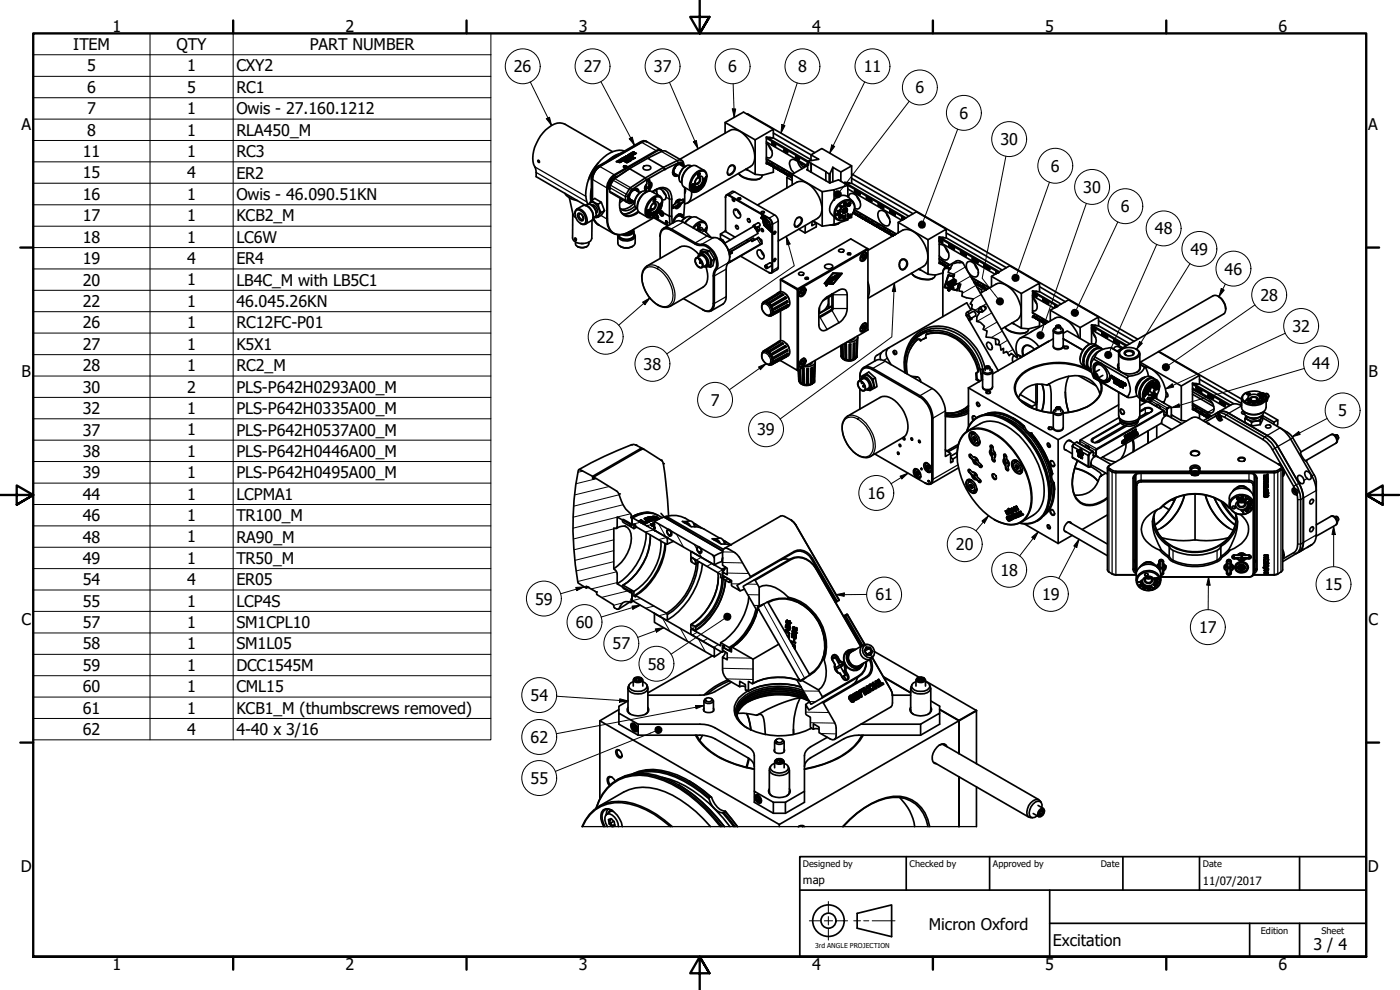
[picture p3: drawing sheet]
<svg xmlns="http://www.w3.org/2000/svg" width="420mm" height="297mm" viewBox="0 0 420 297" stroke-linecap="round" stroke-linejoin="round" font-family="sans-serif">
<defs><g id="words">
<g font-size="4.8">
<text x="33.7" y="9.6">1</text>
<text x="103.7" y="9.6">2</text>
<text x="173.7" y="9.6">3</text>
<text x="243.7" y="9.6">4</text>
<text x="313.7" y="9.6">5</text>
<text x="383.7" y="9.6">6</text>
<text x="22" y="15">ITEM</text>
<text x="53" y="15">QTY</text>
<text x="93" y="15">PART NUMBER</text>
<text x="26.2" y="21.4">5</text>
<text x="56.2" y="21.4">1</text>
<text x="70.9" y="21.4">CXY2</text>
<text x="154.2" y="21.6">26</text>
<text x="175.2" y="21.6">27</text>
<text x="196.2" y="21.6">37</text>
<text x="218.6" y="21.6">6</text>
<text x="239.5" y="21.6">8</text>
<text x="259.2" y="21.6">11</text>
<text x="26.2" y="27.9">6</text>
<text x="56.2" y="27.9">5</text>
<text x="70.9" y="27.9">RC1</text>
<text x="274.8" y="28.1">6</text>
<text x="26.2" y="34.3">7</text>
<text x="56.2" y="34.3">1</text>
<text x="70.9" y="34.3">Owis - 27.160.1212</text>
<text x="287.9" y="35.7">6</text>
<text x="6.4" y="38.9">A</text>
<text x="26.2" y="40.8">8</text>
<text x="56.2" y="40.7">1</text>
<text x="70.9" y="40.8">RLA450_M</text>
<text x="410.7" y="38.9">A</text>
<text x="24.9" y="47.1">11</text>
<text x="56.2" y="47.1">1</text>
<text x="70.9" y="47.2">RC3</text>
<text x="300.3" y="43.5">30</text>
<text x="24.9" y="53.5">15</text>
<text x="56.2" y="53.5">4</text>
<text x="70.9" y="53.6">ER2</text>
<text x="315.3" y="51.5">6</text>
<text x="24.9" y="60">16</text>
<text x="56.2" y="60">1</text>
<text x="70.9" y="60">Owis - 46.090.51KN</text>
<text x="325.1" y="57.9">30</text>
<text x="336.4" y="63.6">6</text>
<text x="24.9" y="66.4">17</text>
<text x="56.2" y="66.4">1</text>
<text x="70.9" y="66.4">KCB2_M</text>
<text x="346.6" y="70.3">48</text>
<text x="24.9" y="72.8">18</text>
<text x="56.2" y="72.8">1</text>
<text x="70.9" y="72.8">LC6W</text>
<text x="357.3" y="76.4">49</text>
<text x="24.9" y="79.3">19</text>
<text x="56.2" y="79.2">4</text>
<text x="70.9" y="79.2">ER4</text>
<text x="367.5" y="82.4">46</text>
<text x="24.9" y="85.7">20</text>
<text x="56.2" y="85.6">1</text>
<text x="70.9" y="85.7">LB4C_M with LB5C1</text>
<text x="24.9" y="92.1">22</text>
<text x="56.2" y="92.1">1</text>
<text x="70.9" y="92.1">46.045.26KN</text>
<text x="378.3" y="90.3">28</text>
<text x="24.9" y="98.5">26</text>
<text x="56.2" y="98.5">1</text>
<text x="70.9" y="98.5">RC12FC-P01</text>
<text x="387.9" y="99.6">32</text>
<text x="24.9" y="105">27</text>
<text x="56.2" y="105">1</text>
<text x="70.9" y="105">K5X1</text>
<text x="179.1" y="102.8">22</text>
<text x="6.4" y="113.1">B</text>
<text x="24.9" y="111.4">28</text>
<text x="56.2" y="111.4">1</text>
<text x="70.9" y="111.4">RC2_M</text>
<text x="193.2" y="110.9">38</text>
<text x="393.8" y="110.8">44</text>
<text x="410.7" y="113.1">B</text>
<text x="24.9" y="117.8">30</text>
<text x="56.2" y="117.8">2</text>
<text x="70.9" y="117.8">PLS-P642H0293A00_M</text>
<text x="24.9" y="124.3">32</text>
<text x="56.2" y="124.2">1</text>
<text x="70.9" y="124.3">PLS-P642H0335A00_M</text>
<text x="213.3" y="121.7">7</text>
<text x="401.6" y="124.9">5</text>
<text x="24.9" y="130.7">37</text>
<text x="56.2" y="130.6">1</text>
<text x="70.9" y="130.7">PLS-P642H0537A00_M</text>
<text x="227.3" y="130.6">39</text>
<text x="24.9" y="137.1">38</text>
<text x="56.2" y="137">1</text>
<text x="70.9" y="137.1">PLS-P642H0446A00_M</text>
<text x="24.9" y="143.5">39</text>
<text x="56.2" y="143.5">1</text>
<text x="70.9" y="143.5">PLS-P642H0495A00_M</text>
<text x="24.9" y="149.9">44</text>
<text x="56.2" y="149.9">1</text>
<text x="70.9" y="149.9">LCPMA1</text>
<text x="260.3" y="149.7">16</text>
<text x="24.9" y="156.3">46</text>
<text x="56.2" y="156.3">1</text>
<text x="70.9" y="156.3">TR100_M</text>
<text x="24.9" y="162.8">48</text>
<text x="56.2" y="162.7">1</text>
<text x="70.9" y="162.8">RA90_M</text>
<text x="286.9" y="165">20</text>
<text x="24.9" y="169.2">49</text>
<text x="56.2" y="169.1">1</text>
<text x="70.9" y="169.2">TR50_M</text>
<text x="300.2" y="172.7">18</text>
<text x="24.9" y="175.6">54</text>
<text x="56.2" y="175.6">4</text>
<text x="70.9" y="175.6">ER05</text>
<text x="312.7" y="179.9">19</text>
<text x="397.6" y="177">15</text>
<text x="24.9" y="182">55</text>
<text x="56.2" y="182">1</text>
<text x="70.9" y="182">LCP4S</text>
<text x="160.6" y="181.4">59</text>
<text x="262.7" y="180.1">61</text>
<text x="6.4" y="187.4">C</text>
<text x="24.9" y="188.5">57</text>
<text x="56.2" y="188.5">1</text>
<text x="70.9" y="188.5">SM1CPL10</text>
<text x="172.8" y="188.5">60</text>
<text x="359.9" y="189.9">17</text>
<text x="410.7" y="187.4">C</text>
<text x="24.9" y="194.9">58</text>
<text x="56.2" y="194.9">1</text>
<text x="70.9" y="194.9">SM1L05</text>
<text x="183.8" y="194.8">57</text>
<text x="24.9" y="201.3">59</text>
<text x="56.2" y="201.3">1</text>
<text x="70.9" y="201.3">DCC1545M</text>
<text x="194.4" y="201">58</text>
<text x="24.9" y="207.8">60</text>
<text x="56.2" y="207.7">1</text>
<text x="70.9" y="207.8">CML15</text>
<text x="24.9" y="214.2">61</text>
<text x="56.2" y="214.1">1</text>
<text x="70.9" y="214.2">KCB1_M (thumbscrews removed)</text>
<text x="159.2" y="210.3">54</text>
<text x="24.9" y="220.6">62</text>
<text x="56.2" y="220.5">4</text>
<text x="70.9" y="220.6">4-40 x 3/16</text>
<text x="159.2" y="222.9">62</text>
<text x="159.2" y="235.2">55</text>
<text x="6.2" y="261.7">D</text>
<text x="410.5" y="261.7">D</text>
<text x="278.8" y="279">Micron Oxford</text>
<text x="316" y="283.8">Excitation</text>
<text x="394.2" y="285">3 / 4</text>
<text x="33.7" y="290.9">1</text>
<text x="103.7" y="290.9">2</text>
<text x="173.7" y="290.9">3</text>
<text x="243.7" y="290.9">4</text>
<text x="313.7" y="290.9">5</text>
<text x="383.7" y="290.9">6</text>
</g>
<g font-size="3.4">
<text x="241" y="265.4">map</text>
<text x="361" y="265.5">11/07/2017</text>
</g>
<g font-size="2.7">
<text x="241" y="260.1">Designed by</text>
<text x="273" y="260.1">Checked by</text>
<text x="298" y="260.1">Approved by</text>
<text x="330.3" y="260">Date</text>
<text x="361" y="260">Date</text>
<text x="378.4" y="280.1">Edition</text>
<text x="396.6" y="280.1">Sheet</text>
</g>
<text font-size="2" x="244.6" y="284.5">3rd ANGLE PROJECTION</text>
</g></defs>
<!-- layer: Hatch (ISO) -->
<g fill="none" stroke="#000" stroke-width=".3">
<path d="M289.7 80.1l-3.7 2.2M291.3 82.9l-4 2.2M292.9 85.6l-4.1 2.4M293.9 92.5l.9 1M294.4 88.4l-2.3 1.3M296 91.1l-3.4 2M297.6 93.9l-4.4 2.5M299.2 96.6l-3.9 2.3M300.8 99.4l-3.3 1.9M302.4 102.1l-2.2 1.3M304 104.9l-1.7 .9M174.9 141.3l-1.5 .4"/>
<path d="M179 143.6l-6.2 1.5M182.8 146l-10.4 2.5M184.2 158.7l-12.1 3M185.1 158.5h-.2M185.2 155.2l-13.2 3.3M185.8 148.4l-13.7 3.5M187 151.4l-15 3.8M189.2 157.4l-.7 .2M189.2 154.2l-3.9 .9M189.5 157.3l-.2 .1M192.2 156.7l-2.5 .6M196.2 159l-2.6 .6"/>
<path d="M197.7 157.2l2.1 3.9M201.2 159.2v1.6M184.2 162l-11.9 3M184.2 168.5l-11.3 2.8M184.2 165.2l-11.7 2.9M185 171.6l-11.6 2.9M185.2 174.8l-7.8 1.9M188.7 177.2l-8.2 2M189.5 177l-1.2 .3M192.3 179.6l-2.4 .6M200.1 161.3l-2.5 .6M203 160.3l2.2 3.9"/>
<path d="M207.5 167.4l.3 1.4M208.3 163.4l1 1.6M209.4 165.5h1.2M209.5 165.5l1.1 1.7M210.4 167.2l-1.5 .9M213.7 166.4l.7 1.2M213.7 169.1l-1.5 .8M216.8 171l-1.5 .8M216.9 171.9h.5M216.9 168.8l5.9 .1M216.9 165.6l3.4 .1M218.2 171.9l6.5 .2"/>
<path d="M218.6 173.7l-.9 .4M219.5 175.2h2.4M224.2 175.2l3.1 .1M224.4 178.4l3.4 .1M186.9 180.9l-2.7 .7M189.5 180.3l-1.1 .2M196.3 181.8l-2.6 .7M198.8 185.5l2.2 3.9M200.1 184.1l-2.4 .7M204.2 188.5l2.2 4M207.8 187.5l.4 1.6M209.2 189.7l-1.5 .8"/>
<path d="M209.5 191.6l2.2 4M212.4 191.6l-1.5 .8M215.6 193.4l-1.5 .8M216.5 193h-.2M216.9 197.3h.3M218.2 197.3l7.3 .2M219.6 194.2h.2M226.3 181.7h1.5M229.2 181.3l12.3 22.2M216.9 200.5l9.1 .2M218.1 203.7l7.9 .2M223.7 207h.9"/>
<path d="M239.2 204.1h.8M241 207.3l4.9 .1M241.8 213.7l6.9 .1M242.9 210.5l1.9 .1M243.2 216.8l7.4 .2M246.3 220.1l4.7 .1"/>
</g>
<!-- layer: Visible (ISO) -->
<g fill="none" stroke="#000" stroke-width=".51">
<path d="M217.6 36.8l9 5.2v10.3l-2.7-1.6M224.2 34.3l.1-.2 20.2 11.7M232.1 38.8l-9-5.2-5.5 3.2v3.1M232.1 39.9l11.3 6.6v1.7M169.5 58l1.4 1.4 2.4 .8M170.9 59.4l1.1 4.9 .8 1M177.4 59.2v1.1M177.5 56.6l-.3 2 .1 1.8M177.5 57.6l-.1 1.6M177.5 57.3l-.1 1.9M179.6 48.9l-.8 .9a12.1 12.1 0 0 0-2.2 4.2M179.7 49.8l-1.3 1-.9 1.8v7.6"/>
<path d="M179.7 49.8l-.4 .4a5.2 5.2 0 0 0-1.8 3.5M180 50l-.4 .3a5.2 5.2 0 0 0-1.8 3.5M180 50a5 5 0 0 0-2.2 3.8v6.2M182.6 55.7l.2 .5-.2 .2zM182.6 56.6h.3M182.8 56.3l1.4-2.5 4.7-3.2-4.9 3.4a3.7 3.7 0 0 0-1 3.6l5 3M182.9 56.5v-.3v.4M183 54.7l-.1 .5 .2 .2M183 55.2h.1M183.2 54.9l-.3 .2M183.2 55.2l-.2 .1M183.6 54.3l-.8 .5 .1-.2"/>
<path d="M183.8 45.5l-14.3-8.2a4.4 4.4 0 0 0-4.8 1 11.8 11.8 0 0 0-4.6 11l.7 1.8 .1 1.9 14.9 8.6a1.66 1.66 0 0 1 2.6 .9l.5 1.1a1.36 1.36 0 0 1-.9 1.9M183.9 54.1l-.5 .5-.2 .7M184.5 46.9l-1.6 1M184.8 53l.1 .2v-.2M185 48.5l.8-.4h.6l-.3-.2 .2-.1 .8 .4-.6-.1-.3 .2 .4 .2-.2 .1-.6-.4-.2 .2 .6 .3-.2 .1zM185.2 52.9v.1M185.3 52.9a2.95 2.95 0 0 0-2.6 3.7l.2 .2M185.6 48.4l.6 .3M185.9 46.2l-2.8 1.6M186.2 59.5a4.5 4.5 0 0 0 1.2 5.1 4.1 4.1 0 0 0 4.3-1M186.2 46a8.6 8.6 0 0 0-4 2.3M186.2 48.3l.4 .2"/>
<path d="M186.3 47.8l.8 .4M186.3 47.8l-.2 .1M186.4 48.1h-.6l-.8 .4M186.5 47.7a.61 .61 0 0 1 .6-.3 .61 .61 0 0 1 .5 .5 .61 .61 0 0 1-.6 .2 .61 .61 0 0 1-.5-.4zM186.5 59.7l-.4 .4M186.6 47.5h.7l.3 .3M186.6 47.5l-.1 .2M186.8 47.7l.1 .2-.1-.2 .2-.1 .3 .2M186.9 47.9h.4M187 60l-1 .8M187.1 50l.4-.3 .7 .3-.6 .3zM187.3 50v.3a.39 .39 0 0 1 .3-.5 .39 .39 0 0 1 .4 .5"/>
<path d="M187.3 48.4l.5 .2 .2-.5v.3l.7 .1-.7 .1 .1 .2zM187.3 48.4l.5 .2M187.4 47.3h.4M187.5 45.3a7.1 7.1 0 0 0-7.2 2.8 14.8 14.8 0 0 0-4.4 11.4l.5 1.8M187.5 47.1l.5 .1M187.5 47.1l-.5 .3M187.6 47.4l.1-.1zM187.7 47.5l.3 .2M187.7 47l.3-.2 .5 .3 .3-.1M187.8 47l.7 .4 .6-.4M188 47.3l.4 .1M188 47.2v.1"/>
<path d="M188 48.4l.7 .1M188 48.6l.2 .2M188 48.1h-.2M188 50v.3M188.3 48l.2 .1M188.5 48.1l-.2-.1 .4-.3-.6 .3 .4 .2 .5-.1-.3 .3M188.5 59.4l.2 .4 .5 .4M188.6 59.6h.2a.79 .79 0 0 0 1 .6 .85 .85 0 0 1-1.2-.6zM188.6 59.2l.3 .2M188.7 47.6h.6v-.3l.1 .3 .7 .1h-.7v.4l-.1-.4zM188.7 48.4h.1M188.7 47.7l-.6 .3"/>
<path d="M188.7 47.6h.6M188.7 58.9h.1M188.8 47.9l.3 .1 .1 .2-.5 .2M188.8 47.9l-.3 .2M188.8 46.6l.4 .1zM188.8 47.9l.4 .3M188.8 46.6l.4 .1M188.8 46.7h.2M188.9 46.3l.6 .4M188.9 59.4l.3 .5 1.2 .7M188.9 59.5l.4 .6h.3M188.9 59.5l-.1 .1"/>
<path d="M188.9 59.4v.1M189 48.2l-.3 .2M189.2 46.1l-.4 .2 .5 .3-.8-.1 .3 .5-.3 .1-.5-.3-.3 .2 .7 .4M189.2 47.4l.9 .3M189.2 46.1l-.4 .2M189.3 46.6l-.8-.1 .3 .5M189.4 46.2l-.2 .1h.3M189.4 46.2h.1M189.5 46.3h.1M189.4 46.2l-.2 .1M189.4 47.7l.1 .3M189.5 46.2l-.2 .1"/>
<path d="M189.5 46.2h.1M189.5 46.2v.1M189.6 47.2h.2l.4 .4 .4-.2M189.6 46.3l.1 .2 .1-.1M189.6 46.3h.2M189.7 47l-.1 .2M189.7 47l.9 .4M189.8 46.4h.1M189.7 46l.1 .2M189.7 47.1l-.1 .1M189.7 46h.7M189.7 46.1h.4"/>
<path d="M189.7 46.2h.1M189.8 46.3v.1M189.8 46.2h.2h-.2M189.8 56.9a.87 .87 0 0 1 1-.3 .87 .87 0 0 1 .6 .9 .98 .98 0 0 0-.9-.7 .98 .98 0 0 0-1 .7l-.7 1.4M189.8 46.3h.1M189.9 45.9h.2M189.9 45.9h.2zM190 46.2h.1M190.1 56.8l.7-.2 .3 .2M190.1 46.2h.4M190.1 57.1h.7l1.2 .7M190.1 45.8l-.2 .2h.8l-.2 .2"/>
<path d="M190.1 46.1l-.4 .1-.3-.2-.5 .3 .6 .4-.8-.3-.2 .1 .3 .5-.3 .2-.5-.4-.2 .2 .7 .4 1.6-1v-.2h.4M190.1 45.8l-.2 .1M190.1 46.3l-.9 .7M190.1 46.1h.2zM190.3 45.7l-.6 .2 .1 .2 .6-.1-.3 .1M190.3 45.7l-.2 .1M190.3 47.5h-.1M190.4 45.7l-.4-.1-.4 .4-.4 .1M190.4 46l-.3 .1M190.4 45.7l-.3 .1M190.5 46.2l.3-.2-.6-.2 .6 .2-2.5 1.5h-.6l.3 .2-.2 .1-.8-.4 .5-.3M190.6 47.4h.1"/>
<path d="M190.9 56.7l.1 .1M191.2 57.3a1.14 1.14 0 0 0-1.9 .6l-.5 1M191.8 57.6a1.03 1.03 0 0 0-.7-1.1 1.03 1.03 0 0 0-1.2 .4 2.47 2.47 0 0 0-.9 3.6l.4 .1 .8-.2M192.5 57.5l-.7 .5-.8 1-.6 1.9M193.3 49.8l.4-.1a.99 .99 0 0 1 1.1-.1 .99 .99 0 0 1 .5 1 1.45 1.45 0 0 1-2.3-.3zM193.5 56.5l.4 .6M193.6 56a.68 .68 0 0 0 .8 .2 .68 .68 0 0 0 .4-.7l.3-.1a1 1 0 0 1-.4 1.1 1 1 0 0 1-1.2-.1M193.9 57.7a4.9 4.9 0 0 0-2.6 4.5M193.9 57.1l.2 .3M194 54l-.3-.6-4.5 2.9-.4 .5a3.8 3.8 0 0 0-1 3.6l.2 .2M194 57.4a2.54 2.54 0 0 0-2.9 1.6 2.55 2.55 0 0 0 0 3.5M194 56.7l-.5 .1"/>
<path d="M194 57.4h.1M194 56.9h-.3l.2 .2M194 55.3v.8M194 56.5v.6M194 57.4l.2 .1M194 55.9l-.1 .2M194.1 42.5l-.2-.1a1.39 1.39 0 0 0-1.6 .1l-12.6 7.3M194.1 57.4v.1M194.2 42.5l-.7-.1-.9 .3-12.6 7.3M194.2 42.5a1.49 1.49 0 0 0-1.7 .2l-12.5 7.2-1 .8-.8 1.2-.4 1.3-.1 6.8M194.2 42.5l4.3 2.6M194.4 47.5l-5.5 3.1 4.8 2.8 5.4-3.2 .4 .6"/>
<path d="M194.6 53.8v.3l-.3 .1M194.7 53.9v.3l-.5 .1M194.8 56.6h.1M194.8 54.7h.1M194.8 54.1v1.8M194.8 56.4v.9M194.8 54.7a.64 .64 0 0 1 .5 .9M194.8 56.6l.1 .3M194.9 54.6v-.7l-.6 .2-.2 1-.6 1.2 .2 1M194.9 54.6l.4 .1a1.52 1.52 0 0 1-.4 2.2M194.9 56.9v.4M194.9 54.6l-.1 .1"/>
<path d="M195.1 56.2l-.3 .4M195.7 57.5a5.2 5.2 0 0 1 3.9-1.1 2.93 2.93 0 0 1 2 3.3l.1 7.3M195.7 57.5a3 3 0 0 0-3.5 1.9l-.7 1.4-.2 1.4a1.75 1.75 0 0 0 .7 1.7l2.4 1.3M195.7 57.5l2.4 1.4M196.2 57.3v.5M196.3 59.7l.2-.2 .2 .3-.4 .7-.3-.3zM196.4 57.1a2.76 2.76 0 0 1 3.2-.3 2.76 2.76 0 0 1 1.3 2.9v5.2l-2-1.1a.68 .68 0 0 0-.8-.5l-.1-.1M196.6 59.5l-.1 .8-.4 .1M197.2 56.8l.2 1.7M197.9 56.6a2.92 2.92 0 0 1 1.9 2.9l-.4 .4h-.6M198.8 45.3a1.43 1.43 0 0 0-1.8 .1l-12.5 7.2-1 .8-.7 1.1-.5 1.9v9.3a3.9 3.9 0 0 0 4.8 4.6l1.8-.8M198.8 45.3a1.36 1.36 0 0 0-1.9-.1l-12.6 7.2-1.4 1.4-.6 1.3-.2 1.3v9.3a4 4 0 0 0 4.8 4.6l2-.8"/>
<path d="M198.9 57.2l.9 1.5M199.5 50.8l-5.5 3.2-4.6 3.1a3.2 3.2 0 0 0-.9 3v.2l.9 .5 .9-.3-1.3 .6-1-.5M201.9 51.7l.6 .9M202.2 51.5l.2 .5 1.4 .9M202.2 52.4l.1 .1M202.3 50.6a1.11 1.11 0 0 0-.2 1.2 1.11 1.11 0 0 0 1 .7 .89 .89 0 0 1-1-.2 .89 .89 0 0 1-.2-.9M202.3 50.6l-.2 .1M202.4 50.2l.2 .1M202.5 50.4a1.15 1.15 0 0 0 .4 2M202.6 50.3l-.3 .3M202.6 50.2v.1M202.6 49.8l.1 .2"/>
<path d="M202.7 50l-.1 .2M203.1 49.3a.9 .9 0 0 1 1-.3 .9 .9 0 0 1 .6 .7l-.2-.3a1.16 1.16 0 0 0-1.8 .6M203.4 49.1l.8-.2 .3 .2M203.4 60l.5-.1 .2 .2M203.4 49.5l.8-.1 1.2 .7M203.5 59.9v.4M204 47.8l15-8.6a4.1 4.1 0 0 1 5 1.8 8.2 8.2 0 0 1 2.1 8l-.9 1-19 10.9M204.2 49h.1M204.5 49.6a1.09 1.09 0 0 0-1.1-.3 1.09 1.09 0 0 0-.8 .9M204.6 48.1l-5.1-2.8-1 .2-4.1 2 4.7 2.7 4.2-2a1.2 1.2 0 0 1 1.3-.1 1.2 1.2 0 0 1 .6 1.2v.7a1.07 1.07 0 0 0-.4-1.1 1.07 1.07 0 0 0-1.2-.1l-4.1 2M204.9 59.9h.4v.5l-.8 .7M204.9 59.9l.3 .3-.1 .3-1.2 .7"/>
<path d="M204.9 59.9l-.4 .2M205 59.8l.2 .6M205.1 50a1.05 1.05 0 0 0-.6-1.1 1.05 1.05 0 0 0-1.2 .2 2.54 2.54 0 0 0-.9 3.7l1.1-.1M205.5 56.2v4.4l-.3 4.8M205.7 56.4l-.2 1.6M205.7 56.9l-.2 1M205.9 49.8a4.2 4.2 0 0 0-2.1 3.6M207.2 50a4.9 4.9 0 0 0-2.6 4.5M207.5 49.8a1.92 1.92 0 0 0-2.7 .9 3.7 3.7 0 0 0-.8 3.8l.6 .3M207.5 57.5a3.1 3.1 0 0 1-2 3.7M207.5 56.2h.1M207.6 55.5l.1 .2"/>
<path d="M207.6 55.5l-.1 .5zM207.6 55.9h.1M207.7 55.4l-.2 .4 .1 .4M207.7 55.4v.3M207.7 55.7l-.1 .2M207.7 55.7h.1M207.7 55.8h.1M207.8 56.4v.4M207.8 55.7l-.2 .3 .1-.3M207.8 56.8l.2 .2M207.8 56.2h-.2M207.8 56.1v.1"/>
<path d="M207.8 55.4v.3zM207.9 56.5v.1M208 56.1l-.2 .3M208 55.8v.3a.56 .56 0 0 0 0 1l.5-.7-.3 .8 .1 .1 .7-.7h.4l-.2 .7 .2-.1 .3-1M208 55.8l-.2 .3M208 55.8v.2zM208 56l.2-.1 .3 .3-.5 .8-.2-.2M208 56.4l-.1 .1M208 56.4l-.1 .2M208 55.5v.3M208 55.5l-.3 .7-.2-.2 .1 .2M208 56v.1"/>
<path d="M208 56.4v.4v-.3M208.1 55.5l-.1 .3zM208.1 56.3h.1M208.2 56.2h.1M208.2 56.1l-.1 .2M208.2 56.1v.3l-.1-.1M208.2 56.1v.3M208.3 55.4l-.2-.2-.4 .5M208.3 55.5l-.1 .4h.1M208.3 55.4l-.3-.1 .2-.1v.3l-.2 .5M208.3 55.4v.1M208.3 55.5l-.1 .4"/>
<path d="M208.3 55.9l-.3 .1M208.3 55.9l.6 .6 1-.5M208.3 55.9l.6 .6M208.5 56.4l-.5 .7M208.5 56.2l.3 .4 .8-.4-.2 .9-.2 .1 .2-.7-1.2 .7zM208.5 56.2l-.2 1.1M208.6 56.6l-.2 .4zM208.6 56.6l-.1 .4M208.6 56.7l-.1 .2M208.7 52.4a2.03 2.03 0 0 1 3-.7 4.5 4.5 0 0 1-3 5.9 1.68 1.68 0 0 1-1.4-2.4l.5-1.5zM209 53.7l.6-.4a1 1 0 0 1 .2 1.2 1 1 0 0 1-1 .5 1.08 1.08 0 0 1 .2-1.3zM209.1 53.5a1.09 1.09 0 0 1 1.8-.3 2.27 2.27 0 0 1-2 2.9 1.76 1.76 0 0 1 .2-2.6z"/>
<path d="M209.4 56.6h-.4l-.7 .7M209.4 56.5l-.2 .7M209.5 53.1h.4a1.31 1.31 0 0 1 .1 1.5 1.31 1.31 0 0 1-1.4 .6l-.1-.3M209.6 52l.4-.1v.5l-.6 .4zM209.6 56.2l-.8 .4M209.7 56.2l.2 .2M209.7 56.2l-.3 1-.2 .1M209.8 56.4h.1M209.9 56v.2l.3-.1 .2-.5 .1 .8-.4 .4M209.9 56.4l-.1 .4h.3M209.9 56l.1 .2M209.9 51.9v.7l-.5 .2"/>
<path d="M210 56.6h.1M210.1 56.8h-.2M210.2 56.2l-.1 .2 .1-.2 .1 .2-.3 .2M210.4 55.6l.1 .8-.4 .4M210.6 55.2l.4-.3a.53 .53 0 0 1 .1 .7 .53 .53 0 0 1-.7 .2zM210.7 55.3v.4zM210.8 55.2h.2zM211 55.2v.4l-.2 .1M211.1 54.3h.2M211.1 54h.8l-.5 .6h.2v.3h-.8l.1-.3h.4zM211.1 55a.65 .65 0 0 1-.5 .9M211.4 51.2l-2.4-1.4a3 3 0 0 0-3.5 1.9l-.6 1.4-.3 1.4a1.77 1.77 0 0 0 .8 1.7l2.3 1.3"/>
<path d="M211.6 54.6v.3h-.8M211.8 53.6l-.1 .3 .2-.1 .1-.9-.2 .4-.7 .3v.3l.7-.3-.7 .3M211.9 54l-.5 .6M212 52.9l-.1 .9-.2 .1M212.2 53.1a1.71 1.71 0 0 0-.9-2 1.71 1.71 0 0 0-2.1 .4 5.3 5.3 0 0 0-2.1 5.4 1.65 1.65 0 0 0 2.6 .4M217.7 59.2l.2-.7h.9l12 7 .7 .6 .3 .8v14.3a.61 .61 0 0 1-.3 .7 .61 .61 0 0 1-.7-.1M217.7 59.2a.59 .59 0 0 1 .3-.6 .59 .59 0 0 1 .7 .1l12.1 6.9 .5 .6 .4 1.1v13.9a.59 .59 0 0 1-.3 .6 .59 .59 0 0 1-.6 0M217.7 59.2v10.3v-.4M218.1 58.5l1.6-1h.5l12.3 7 .6 .6 .5 1.2v14.2l-2 1.4M218.9 50a1.01 1.01 0 0 1 1.5-.2 1.01 1.01 0 0 1 0 1.5 1.59 1.59 0 0 1-2 1.1 2.43 2.43 0 0 1 .5-2.4zM218.9 50a.86 .86 0 0 1 1.3-.2 .86 .86 0 0 1 .1 1.2l-.5 .7-.9 .7-.5-.2-.1-.5M219.8 59.6l.1-.1 .4 .2v.7l-.4-.2z"/>
<path d="M221.3 59.6l.6-.2 .4 .3-.4 .2zM221.7 52.1a6.2 6.2 0 0 0 6.8 1.2l.2-.7M221.8 52.2a5.9 5.9 0 0 0 6.4 1.3M223.8 50.8l.7 .3M230 41.1v8l.1-.1M230 41.1l2 .4 .1-2.7-5.5 3.2M230 48.9l.2 .1M230 43a3.5 3.5 0 0 1 1.5 4 .99 .99 0 0 1-1.5 .2M230 48.9l.1 .1M230 41.5l12.4 7.1M230 42.6l12.3 7.1M230 47.7l7.8 4.6"/>
<path d="M230 47.7l7.9 4.5M230 41.1l12.5 7.3M230.2 49v-.5v.6l1.8 .9M230.2 48.5v.5M230.5 48.7l.1 .6M230.6 43.5l1 1.7M230.9 48.9v.6M231 41.3l.3 .1M231.2 49.1v.5zM231.3 49.1v.5M231.6 48.8v1zM231.6 48.8v1"/>
<path d="M231.7 43.3v.1M231.7 42.8l.3 .1-.1 .3M231.7 42.7v.1M231.7 42.7l.4 .5M231.7 43.4l.2 .1M231.7 42.8l.3 .2M231.8 43l.1 .2M231.9 43.2l.1 .3-.3-.2M231.9 43.2h.2M231.9 43.5h.2M231.9 43.5h.1M232 50v-.5v.6l1.4 .7"/>
<path d="M232 49.5v.5M232 43.2h.1M232 43.1h.1M232 43v.1M232 43.2v.3M232.1 43.2l-.1 .3-.3-.1M232.1 50.2v1.5l-3.2 .9-2.3-.3M232.1 41.4l11.3 6.5M232.3 43.1l.4 .2-.2 .6-.2-.3zM232.3 49.7v.6M232.3 43v.6l.3 .3M232.3 43.2l.3 .3"/>
<path d="M232.5 43.3l-.2-.1v.4l.2 .2 .1-.3M232.5 43.3h.1M232.5 43.3l.1 .2M232.5 43.7h.1M232.5 43.7v.1M232.6 43.5l-.1 .2M232.7 50v.5zM232.7 50v.5M233 50.2v.5M233.4 50.2v.7l1.7 1M233.7 50.5v.6M234.1 50.7v.6z"/>
<path d="M234.1 50.7v.5M234.4 51v.5zM234.4 51v.5M234.8 51.2v.5M235.1 51.9v-1.1v1.1l2.6 1.5M235.1 50.8v1.1M235.2 45.1l.4-.2v.7zM235.5 51.5v.6M235.5 44.9l-.3 .3 .4 .4M235.5 44.9v.4v-.4l-.2 .2 .2 .2M235.6 45.5h.1M235.8 45.1l.4 .2-.1 .6-.3-.3z"/>
<path d="M235.8 51.8l.1 .5M235.8 45.1v.5l.4 .3M235.9 45.2l.2 .1v.5M235.9 45.2l.2 .1-.1 .5zM236 45.9h.1M236 45.2h.1M236.2 52v.5zM236.2 53.3v3.1M236.2 52v.5M236.5 52.7l-.3 .6 1.5 .9M236.5 52.2v.5zM236.5 52.2v.5"/>
<path d="M236.9 52.2v.7M237.2 52.6l.1 .5M237.6 52.8v.5zM237.6 52.8v.5M237.7 55.5v-3.2l9.1 5.2v10.4M238.8 47.2v-.4l.4 .2-.3-.1 .3 .6h-.4M238.8 47.2l.3 .3h-.3M238.8 47.4v.1M238.8 46.8v.4M238.8 47.4l.3 .2M238.8 47.2h.2M238.9 46.9l.3 .1"/>
<path d="M239 47.2l.1 .2M239 47.2h.1M239.1 47.4h.1M239.1 47.4v.1M239.3 47.2h.3l.1 .7h-.3zM239.4 48.4l.5 1.2 .8 1M239.4 47.2l-.1 .5 .3 .2M239.4 47.2l.2 .2v.5zM239.5 47.2l.1 .4M239.6 47.6v.3M240.1 48.8l1.2 1.5M241.9 49.9l-3.1-1.8a1.2 1.2 0 0 0-1.6 0 1.2 1.2 0 0 0-.2 1.6 3.5 3.5 0 0 0 1.4 2.3"/>
<path d="M242.4 50.9h-.3l6.9 4 2.7-.9 2.7 1.6M242.4 48.9v.6M242.4 49.2v.1M242.4 49.6l-4.7 2.7M242.4 48.4v2.7M243.4 46.5l3.2-1.9 9 5.2-3.3 1.8-2.4-1.4-.8 1.9-.2 .1-6.5-3.8 3.3-.6zM243.4 49v2.7M243.5 49v2.7M246.8 57.5l3.5-.6v3M247.8 51.6v2.6M248.9 52.2v2.6M249.1 52.1v2.7"/>
<path d="M249.9 50.2v4.3M250.4 59.8l-.3 .3M252.3 51.6v2.8M253.5 54.7l18.4 10.7M254.4 55.6v3.4M254.4 55.6l-4.1 1.3M254.4 56.7l16.2 9.4M254.5 54.8l.3 .2M254.6 59.2a3.5 3.5 0 0 0-4.9 1.4 3.3 3.3 0 0 0 1.2 5M254.6 59.2a1.14 1.14 0 0 1 .8-1.2 1.14 1.14 0 0 1 1.3 .4l1.2 1.6a2.32 2.32 0 0 1-.1 2.5l-.4 .2-.9-.2M254.6 59.2l1.4 1.3M255.6 49.8v5.1l-2.1-.2v.3l18.2 10.5"/>
<path d="M255.6 55l17.1 9.9M255.6 53.5l18.4 10.6M255.6 52.2l85.8 49.6M256.5 57.1l.2 .1M256.5 57.6v.1M256.5 57.1h.1M256.5 57.7l.4 .2M256.7 57.1h-.2v.6l.4 .2M256.7 57.1l.2 .8M256.7 57.1l-.1 .6M257 57.4l.4 .2-.1 .6-.3-.3zM257 57.3v.6l.4 .3"/>
<path d="M257.1 58.8l1 1.8M257.1 57.5l.3 .3M257.1 57.5l.3 .3-.2 .3zM257.2 58.2h.1M257.2 57.5h.1M257.4 57.8l-.1 .3M257.6 57.7l.3 .2v.6l-.3-.3zM257.6 57.6v.6l.3 .3M257.6 57.8l.3 .1-.1 .5zM257.7 57.8l.2 .4M257.9 58.2l-.1 .2M260 59.1v.6l.3 .2"/>
<path d="M260 59.1h.2M260 59.7l.3 .2M260 59.1l.2 .6M260.2 59.1l.1 .8M260.2 59.1v.1M260.6 59.4v.7l.3 .1M260.6 59.4h.1M260.6 60v.1M260.6 59.4l.1 .7M260.7 59.4l.2 .8M260.7 59.4v.1M261.1 59.7l.4 .2-.1 .6-.3-.3z"/>
<path d="M261.2 59.7l-.2 .3 .3 .5 .1-.3M261.2 59.8l.2 .4M261.4 59.9l-.2-.1 .1 .6 .1-.2M261.4 59.9h.1M261.4 59.9v.3M171.9 64.2l-.1 7.2a3.2 3.2 0 0 0 4.3 1.5 1.67 1.67 0 0 0 1.5-1.4l.1-5.4M172.5 64.1a1.21 1.21 0 0 1 .6-1.3 1.21 1.21 0 0 1 1.5 .2 3.8 3.8 0 0 1 1.4 3.9 1.21 1.21 0 0 1-1.8 .1M172.6 71.4a.37 .37 0 0 1 .4 .2 .37 .37 0 0 1-.2 .5l-.3-.4zM172.7 72.6a1.53 1.53 0 0 0 2 1.7 1.55 1.55 0 0 0 2-1.7M173 63.1a2.24 2.24 0 0 1 2.7 2.1 1.24 1.24 0 0 1 .2 1.3 1.24 1.24 0 0 1-1.2 .7 3 3 0 0 1-1.7-4.1zM173.1 62.7l1.8-1a3 3 0 0 1 3.1 3.3l-.2 1-2.1 1.2M173.3 74l.6 .2a2.74 2.74 0 0 0 2.2-.2"/>
<path d="M173.5 64a1.52 1.52 0 0 1 1.4 2.2 1.52 1.52 0 0 1-1.4-2.2zM174.3 64.1h-.2a.96 .96 0 0 0-.2 1.2 .96 .96 0 0 0 1.1 .5l.1-.3M174.4 73.1h.7M174.7 64.5l.3 .5M175.5 61.6a3.3 3.3 0 0 1 2.4 4.1M176.7 61.3l.8-1.2 2 1.2M176.8 61.3a1.23 1.23 0 0 1 1.3-.6 1.23 1.23 0 0 1 1 .9l.4 .5a1.83 1.83 0 0 1-.2 2.7h-.4M177.4 61.5l.6 .4a2.88 2.88 0 0 1 .9 2.3M177.5 60.1l1-.6 2 1.2-1 .6M177.7 61.6a1.47 1.47 0 0 1 1.2 2.3M177.7 61.7h.7M177.9 65.6a3.9 3.9 0 0 0 1.8 1.9"/>
<path d="M178.1 65.5l.7 1.2 .9 .8M178.1 65.4l1.2 1.8 4.8 2.8M179.3 63.2l-.4 .5M179.3 65.1l-.7 .1 .7-.1M179.5 61.3l.3 1.2 .7 1.2-1 1.4-.7-.2M180.5 60.7l.9 2.5-.9 .5M181.4 63.2l-.9 1.4-1 .5M185.4 70.8v2.1a2.61 2.61 0 0 0 3.3 1.4 2.26 2.26 0 0 0 1.9-1.4v-2.1M185.5 70.5a1.76 1.76 0 0 0 2.1 1.7l.7 .1a1.92 1.92 0 0 0 2.3-1.7l-.4-.6a1.41 1.41 0 0 1-1.4 1.9h-1.3a1.74 1.74 0 0 1-1.9-1.4M186.2 63.2a2.91 2.91 0 0 0 4.6 .7l.7-.5M186.2 73.9a3.6 3.6 0 0 0 3.7 0M188.9 60.1l.1 .1"/>
<path d="M189.2 69.5v.5M189.2 69.5l.3 .3M189.7 69.3l-.5 .7M189.9 69.3a2 2 0 0 1-2.4 .9M189.9 68.9v.3M190 69.2l-.3 .6-.8 .4-1.6 .1M190.1 68.9a1.21 1.21 0 0 1-1.1 1.6l-1.2 .2-1.2-.3M190.2 68.8a1.14 1.14 0 0 1-1.2 .7M190.2 69.4v1.1a2.75 2.75 0 0 1-4.1 .7l-.3-.7M190.4 60.9a4.7 4.7 0 0 1-4.1 1.8M190.4 60.9v.2M190.6 61.9a3.4 3.4 0 0 1-4.3 .8l-.3-.3"/>
<path d="M191 62.4a6.1 6.1 0 0 1-3.2 1.8M191.1 62.5a4.4 4.4 0 0 1-4.3 1.6M191.1 62.5l.2 .1M194.2 63.9h.1M194.3 63.2l.1 .2M194.3 63.2l-.2 .5zM194.4 63.2l-.3 .3 .2 .4M194.4 63.2v.2M194.4 63.4l-.1 .3M194.4 63.4v.2M194.4 63.4h.1M194.4 63.5h.1"/>
<path d="M194.4 64.1v.4M194.4 63.4v.3M194.4 64.5l.2 .2M194.4 63.9h-.1M194.5 63.8l-.1 .1M194.5 63l-.1 .4zM194.6 64.2v.1M194.6 63.7l-.2 .4M194.6 63.8a.56 .56 0 0 0 0 1l.5-.7-.3 .8 .2 .1 .6-.7 .4-.1-.2 .7h.3l.2-1 .2 .2M194.6 63.5v.3M194.6 63.5l-.1 .3M194.6 63.5l.1 .2z"/>
<path d="M194.6 64.2h.1M194.7 63.7l.5 .2-.6 .8-.2-.2M194.7 64.1l-.1 .1M194.7 64.1l-.1 .2M194.7 63.2l-.1 .3zM194.7 63.2l-.2 .6-.2 .1-.2-.2 .1 .2M194.7 63.7h-.1M194.7 64.1l-.1 .3M194.7 64.2l-.1 .2M194.8 63.9h.2l-.1 .2zM194.8 63.2l-.2 .3zM194.8 63.9h.1"/>
<path d="M194.8 64h.1M194.9 63.8l-.1 .3M194.9 63.9v.2M194.9 63.1l-.3-.2-.2 .5M194.9 63.2l-.1 .3 .2 .1M194.9 63.1l-.3-.1 .3 .2-.2 .5M194.9 63.1v.1M194.9 63.2l-.1 .3M194.9 63.6l-.2 .1M195 63.6l.5 .6 1-.5M195 63.6l.5 .6M195 63.5v.1"/>
<path d="M195.1 64.1l-.5 .7M195.2 63.9l.3 .3 .8-.3-.2 1h-.2l.1-.7-1.1 .7zM195.2 63.9l-.2 1.1 .6-.7 .4-.1M195.3 64.3l-.2 .4zM195.3 64.3l-.2 .4M195.3 64.4l-.2 .2M195.4 60.1a2.03 2.03 0 0 1 3-.7 4.4 4.4 0 0 1-3 5.9 1.68 1.68 0 0 1-1.4-2.4l.5-1.5zM195.7 61.4l.8-.3a1.11 1.11 0 0 1-1 1.6 1.08 1.08 0 0 1 .2-1.3zM195.8 61.2a1.09 1.09 0 0 1 1.7-.3 2.27 2.27 0 0 1-1.9 2.8 1.76 1.76 0 0 1 .2-2.5zM196 64.2l-.1 .7M196.2 60.8h.3a1.45 1.45 0 0 1-1 2.3l-.4-.4M196.3 63.9l-.8 .3"/>
<path d="M196.3 63.9l-.2 1h-.3M196.3 65.3l-7.4 4.2M196.5 64.1h.1M196.5 63.7l.2 .2 .3-.6 .2 .8-.4 .3M196.5 64.1v.3h.3M196.5 63.7l.2 .2M196.7 64.2v.1M196.7 64.1v.1zM196.8 64.4l-.3 .2M196.9 63.9l-.2 .2 .2-.2 .1 .2-.3 .1M197 64.7l.4 .1 .1 .7-.5-.4zM197 63.3l.2 .8-.4 .3"/>
<path d="M197.1 64.7v.4l.4 .3M197.2 64.8h.1M197.2 62.9l.5-.2a.5 .5 0 0 1 .1 .6 .5 .5 0 0 1-.7 .2zM197.3 63.1l.1 .3zM197.3 64.8l-.1 .2 .4 .3M197.4 64.8l-.2 .2M197.4 65.3h.1M197.4 64.9v.4M197.5 65.1v.1M197.6 62.9l-.2 .1 .3-.1v.3l-.3 .2M197.7 62h.3M197.8 61.7h.8l-.5 .6h.2l-.1 .3h-.7l.1-.3h.3z"/>
<path d="M197.8 62.7a.73 .73 0 0 1-.6 1M198.1 63.2a1 1 0 0 1 .9 .5 1 1 0 0 1-.1 1.1l-.8-.4-.2-.9M198.1 63.4h.4l.4 .5v.7h-.4l-.4-.5zM198.1 63.4l.1 .1M198.1 70.9a1.96 1.96 0 0 1 1-2.1 1.96 1.96 0 0 1 2.2 .2l7.2 4.1a5.9 5.9 0 0 0 3.1 .7 6 6 0 0 1 3.3 6.6l-.6 1-.2 1.4v8.2a1.93 1.93 0 0 1-1 2.1 1.93 1.93 0 0 1-2.2-.2M198.1 77.5v-6.8a2.08 2.08 0 0 1 1-2.2 2.08 2.08 0 0 1 2.4 .2l7.2 4.2 1.3 .4a4.7 4.7 0 0 1 4.8 3.2l.3 .8a3.8 3.8 0 0 1-.5 4.2l-.2 1.3v8.2a2.04 2.04 0 0 1-1.1 2.3 2.04 2.04 0 0 1-2.4-.4M198.3 62.3l-.1 .3h-.7M198.4 61.3v.3l.2-.1v-.9l-.2 .4-.6 .3v.3l.6-.3-.6 .3M198.5 64.8h.1M198.6 61.7l-.5 .6M198.6 63.5h-.4v.5l-.1 .1M198.6 60.6v.9l-.2 .1"/>
<path d="M198.8 63.7l-.6 .3 .3 .6M198.8 60.8a1.69 1.69 0 0 0-.9-2 1.69 1.69 0 0 0-2.1 .5 5.2 5.2 0 0 0-2 5.3 1.65 1.65 0 0 0 2.5 .3l.2 .6 3.9 2.2M198.9 64.2l-.3 .2h.3M199.1 68.5l3.5-2a2.3 2.3 0 0 1 2.4 .2l7.2 4.1a3.4 3.4 0 0 0 2.5 .5 6.3 6.3 0 0 1 4.1 7l-.3 .6M199.8 66.3l.5 .4v.3l-.5-.3zM199.9 66.3v.4l.4 .3M199.9 66.4v.1M200 66.3v.4M200.1 66.3l-.1 .4 .3 .2M200.2 67h.1M200.2 66.5v.4M200.3 66.7v.1"/>
<path d="M201.6 64.9h-.7l.1 2.5M201.8 61.8l.1 .5h-.2l.2-.1-.2-.3M203 60.4l-.2 .5M203 64.8l.1 .1M203.1 60.3v.1M203.1 60.4h-.2M203.1 64.9v.2a2.04 2.04 0 0 0-.9 1.6M203.1 64.9l-.7 .9-.3 1M203.2 60.5l-.1 .2M203.3 60.1a1.02 1.02 0 0 1 .6 .9 1.02 1.02 0 0 1-.6 1l-.1-.3a.66 .66 0 0 0 .4-.6 .66 .66 0 0 0-.3-.6l-.2-.1M203.3 60.6l-.7 .5M203.3 64.6l.3 .2"/>
<path d="M203.4 64.4l1.1 .1M203.5 62l-.6 .2-.4-.2v.2M203.5 61.4l-1.6 .9M203.6 64.8h.6l1.2 .7M203.6 64.4a.8 .8 0 0 1 1.1 .7 .79 .79 0 0 0-1-.5zM203.7 64.7l.4-.1 .4 .4M203.7 64.6v.1M203.7 64.7l-.1 .1M204.1 60.1l-.3-.1 .2 .2M204.1 60.1h.4M204.2 60.1l-.6 .3M204.2 64.4h.1"/>
<path d="M204.5 60.1a1.08 1.08 0 0 0-1.8 .7l-1 1.4 .2 .3 .6-.3M204.5 61.1l-.5 .9a.89 .89 0 0 1-1.5 .2M204.5 61.1h-.4l-.2 .4M205.1 65.3a1.12 1.12 0 0 0-.9-1.1 1.12 1.12 0 0 0-1.3 .6l-.7 1-.3 .9M205.9 65.2l-1.4 1.2M207.2 65.4l-1.7 1.5M207.5 65.2a2.13 2.13 0 0 0-2.9 1.3M207.9 68.3a3 3 0 0 1 3.7-1.6l.5 .9 .1 .8M208.2 68.5l.5-.6a2.01 2.01 0 0 1 3.2-.5 2.83 2.83 0 0 1 0 2.3M208.7 77.6a1.23 1.23 0 0 1 1.9 .8 1.38 1.38 0 0 1-.1 1.9 2.15 2.15 0 0 1-1.8-2.7zM208.9 77.6l.1-.1a1.81 1.81 0 0 1 1.5 2.7 1.9 1.9 0 0 1-1.6-2.6zM208.9 77.4l1.2-.7a1.94 1.94 0 0 1 1.7 2.9l-1.2 .7"/>
<path d="M209.1 69l.7-.2 .3 .5M209.5 68.5l.6 .1 .1 .6M209.5 77a.79 .79 0 0 1 1.3-.6 2.51 2.51 0 0 1 1.2 3.5h-.8a1.01 1.01 0 0 0 1.2 0 1.01 1.01 0 0 0 .3-1.1 2.99 2.99 0 0 0-2.5-2.7l-.6 .5-.1 .5M209.6 67.4l.2-.2 .3 .3-.5 .7-.2-.3zM209.7 76.4l-.7-.8a4.6 4.6 0 0 0-5-1.4l-9.8 5.6a4.9 4.9 0 0 0-1.2 5.7 8.9 8.9 0 0 0 6.4 6.7h.9l.9-.3 9.8-5.7a4.3 4.3 0 0 0 1.2-5.1l-.3-1M209.8 77.6v.3h.3M209.8 69.5l.9-.6 .5 .1 2.2 2.3M209.9 67.3v.7l-.5 .2M210 76.1a2.12 2.12 0 0 1 3.2 1.8 1.52 1.52 0 0 1-1 2.1M210.1 76.1l.1-.9 2 .5 1.5 2.5-.5 2-.9-.2M210.2 75.2l.7-.4 2 .5-.7 .4M210.5 78.3l-.4 .3v.3l.6-.2"/>
<path d="M210.8 79.1l.1 .3M210.9 68.9l-.1-.4a1.11 1.11 0 0 0-1.8 .5M211.2 69l.6-.2 .2-.4-.1 .8-.2 .1 .1-.3-.4 .1 .4-.1M211.4 66.5l-2.4-1.3a2.98 2.98 0 0 0-3.5 1.8M211.6 69.4h.3l-.1 .2 .1-.2M212 68.4l-.1 .8-.2 .1M212.9 75.3l1.5 2.5-.7 .4M214.4 77.8l-.5 1.9-.7 .5M215.8 71.7l.2 .1M216 71.8a6.5 6.5 0 0 1 3 5.4M216.2 70.2l1.4-.8 3 1.8M216.2 71.6l-.2 .2"/>
<path d="M216.7 72.2l.3-.1 .4 .6M217.4 72.7l.2 .2M217.4 72.7l-.2 .1M217.4 73l8.9-5.1 1.2 2.1-8.9 5.2M217.4 72.8l.1 .1M218.5 78.9l-.6 1.9v8.2a2.63 2.63 0 0 1-.9 2.2l-3.6 2.1M218.8 75.7l.5-.3 .3 .5M219.2 71.9l-3-1.7v1.4l.8 .5M219.5 75.4l.3 .5h-.2M219.6 75.9l-.7 .3M219.8 75.9l-.9 .5M220.3 62.9l.2-.2a1.93 1.93 0 0 1 1.6 2.5 1.22 1.22 0 0 1-1.8-1z"/>
<path d="M220.8 63.1h.1M220.8 67.7l.6 .2 .2 .5-.2 .4-.6-.6zM221.4 63l.2 .8 .6 .7M222.2 76.8l8.6 5M224.2 72l.2 .4M224.3 65.6h.4l.4 .5 .1 .3-.3 .3-.4-.2zM225.4 71.9l.7-.4 .3 .5M225.4 71.9l.3 .5M225.4 71.9l-6.1 3.5 6.1-3.4M226 68l.1-.3 .3 .1 .2 .6M226.1 71.5l.3 .4M226.2 67.6l1.3-.7 .6 .4-.1 .4-1.4 .8a.48 .48 0 0 0 .1-.6 .48 .48 0 0 0-.6-.2"/>
<path d="M227.1 69.4l.7-.4 .1 .3-.6 .3M227.3 68.2l-.7 .4M227.3 75.2a1.29 1.29 0 0 1 1.9 1 .92 .92 0 0 1-.6 1.5l-.7-.4a1.91 1.91 0 0 1-.6-2.1zM227.3 61.5l11.8-6.8a5 5 0 0 1 5.7 2.7 7.7 7.7 0 0 1 1.5 7.2l-.9 .9-11.8 6.8M227.5 68.1a.47 .47 0 0 0-.3 .7 .47 .47 0 0 0 .7 .1v-.1M227.7 71.3l-2 1.1M227.7 71.3l1 1.8-10.3 5.9M228 71.7l.6 .4v.7M228.4 75.2l.9 1.6M228.5 65.3l.2 .2zM228.5 65.2l.2 .4M228.5 65.2l.2 .1v.3z"/>
<path d="M228.5 63.5l.5-.1 .4 .3-.2 .2-.5 .1zM228.5 65.4h.1M228.5 65.3l.1 .2M228.5 65.3v.1M228.5 65.2l.2 .3M228.5 68.6l.5 .2v.7l-.6-.5zM228.5 65.4l.1 .1M228.6 65.3v.1M228.6 64.5l.7 3 2.3 2.2M228.7 64.6l2.2 2.1 .6 2.9-2.2-2.1zM228.7 64.6l2.2 2.1M228.7 73l-10.2 5.9"/>
<path d="M229 65.7l.3 .3 .1-.5 .4 .6-.3-.3-.1 .5zM229.2 66.5l.3 .4M229.2 66.5l.3 .4zM229.2 66.7h.1M229.3 65.5v.5M229.4 66.5l.3 .5h.4l-.2 .3 .2 .2M229.4 66.5l.5-.3 .2 .3-.5 .3zM229.5 65.8l.2 .4M229.6 79.7l.5 .4v.4l-.5-.3zM229.6 79.8l.1-.1a.49 .49 0 0 1 .6 .3 .49 .49 0 0 1-.2 .6M229.7 79.6l1.4-.7 .4 .1v.7l-1.2 .8M230.1 67.5h.3l-.2 .3 .1 .3"/>
<path d="M230.1 67.5h.3M230.1 67.5l-.2-.2 .2-.3h-.4l-.1-.2 .6-.1 .2 .3-.3 .4 .4-.1 .2 .3-.4 .5M230.4 67.5l-.2 .3 .1 .3M230.5 68a.44 .44 0 0 1 .6 .2 .44 .44 0 0 1-.3 .6zM230.6 67.9v.6M230.8 68.2v.3l.1-.2M230.8 68.2l.1 .1M230.9 66.7l.6 2.9M230.9 66.7l-2.3-2.2 .7 3 2.3 2.2M230.9 66.7l.7 3M230.9 68.3v.2M232.4 77.6l.2-.1 .2 .3-.2 .5-.4 .2-.1-.4z"/>
<path d="M239.1 65.5a.88 .88 0 0 1 1.3 0 .88 .88 0 0 1 0 1.2 1.47 1.47 0 0 1-1.8 1.1l-.2-.5M239.2 65.5a.97 .97 0 0 1 1.4 0 .97 .97 0 0 1-.1 1.4 1.57 1.57 0 0 1-1.9 1.1 2.57 2.57 0 0 1 .6-2.5zM241.7 67.7l-.1 2.2M243.7 66.5l-.1 1.2 1.4-.7M243.9 66.3l1.1 .7v1.1l-3.4 1.8-1.9-1.1M247.5 79.7l1.2-.5a.94 .94 0 0 1 1.2 1l-.3 .2a1.39 1.39 0 0 1-2.1-.5zM250.3 65.1v2.3M251.3 63.2h.7l.3-.5-.2 .7zM251.3 64h.4l.3-.6-.3 .7 .1 .1h.4l-1 .4zM251.3 64.2l.3-.1zM251.3 64.3v.2M251.5 62a3.4 3.4 0 0 1 4.3-1.3 3.3 3.3 0 0 1-1.4 4.8 2.35 2.35 0 0 1-3.7-.8 3.5 3.5 0 0 1 .8-2.7z"/>
<path d="M251.6 64.1l.1 .2-.4 .2v-.2M251.7 67.1l-1.3 .4h-1.2M251.7 63.9v.1M251.8 75l.7-.3 .8 .4a.88 .88 0 0 1-.8 .6 .88 .88 0 0 1-.8-.5zM251.8 65.3l.4 .1M251.9 64.8l.5-.4a.54 .54 0 0 1 .2 .8 .54 .54 0 0 1-.7 .2zM252 63.5l-.2 .7M252.1 61.8l1 .2-.7 .3-.1 .4zM252.1 66.7l-.6 .5-1.7 .2M252.2 64.1l-1 .5M252.2 61.8l.5 .2-.4 .3zM252.5 64.6v.5l-.4 .2-.2-.1 .5-.6-.4 .2v.5"/>
<path d="M252.5 64.6h.1M252.7 62l-.5-.2 .1 .5M252.7 64.6l-.1 .5-.4 .3M253.1 62.7a.72 .72 0 0 1 1.2 0 .85 .85 0 0 1-.4 1.1 .85 .85 0 0 1-1.2-.4zM253.1 64.7l.1 .4 .5-.2 .1-.5-.1 1v-.3l-.5 .1-.2 .4zM253.1 62.7l.7-.3a.78 .78 0 0 1 .2 1.2 .78 .78 0 0 1-1.2-.1l.2-.7M253.1 62l-.7 .3-.3 1.1-.9-.1M253.1 63.2l.1 .5M253.1 63.2h-.1M253.2 62.9l.5-.4a.64 .64 0 0 1 .3 1.1 .64 .64 0 0 1-1.1-.2zM253.2 64.6v.5M253.2 63.5l.4-.1 .1 .2"/>
<path d="M253.4 63.2h-.3M253.4 62.8h.1M253.4 62.8l.5-.1 .2 .5-.4 .4-.5 .1-.2-.5zM253.5 61l-.1 .3M253.5 61h.2M253.5 61l-.1 .3 .3-.3M253.6 61.4l-.2 .4M253.6 61.4h.2M253.6 61.8l-.4 .2M253.6 62.8l.3 .3-.2-.3M253.6 62.9l-.2 .3 .2 .2 .5-.2M253.7 65.1l-.5 .1-.2 .4"/>
<path d="M253.7 60.9v.1M253.7 61.3l.3 .1-.4 .4M253.7 61.2l.2-.3-.7 .1v1l.4-.2M253.7 61.3l.1 .2-.4 .3 .2-.4M253.7 62.8h-.3l-.3 .4M253.7 61.2v.1M253.7 61.3l-.1 .1M253.8 64.4l-.2 1.1M253.9 60.9l-.2 .3M253.9 63.6l-.5 .3-.5-.2M253.9 61.4l-.3 .4M253.9 61.3v.1"/>
<path d="M253.9 61.4h.1M253.9 62.7l-.2 .1M254.1 62.5a.71 .71 0 0 1-.2 1M254.1 62.5h.1M254.2 61.5l.1 .1M254.3 64.2l.1-.1 .4 .5 .4-.2-.8 .7 .3-.4zM254.4 64.1l.4 .5M254.4 76l.7-.1 .2 .3-.7 .2-.2-.1zM254.4 65.5v.5l-4.1 1.4-3.5 .5-2.8-1.6M254.4 76.4h.8M254.5 61.3l.3 .2M254.6 61.2l.3 .3-.1 .3h-.4l-.2-.3"/>
<path d="M254.6 61l.4 .1M254.6 61v.2M254.6 61v.1M254.8 61.4l.1 .2-.3 .2-.4-.1M255.1 64.3l-.7 .7M255.1 61h.1M255.2 61l-.5-.2a.44 .44 0 0 0-.3 .5 .44 .44 0 0 0 .4 .3l-.6-.1M255.2 61l-.1 .2-.3-.3-.2 .3M255.2 61l-.1 .2M255.3 64.8a3 3 0 0 0 .2-4.7 4.2 4.2 0 0 0-5.1 4.8 2.51 2.51 0 0 0 4 .6l.7-.5M255.6 64.5v.8l-1.2 .3M256 63.9l2.1 1.2"/>
<path d="M256.3 63.1l.1 1M256.3 63.2v.9M256.4 63l12.5 7.2M256.4 62.9l12.6 7.3M256.7 64.3v-.5v.6M256.7 63.8v.5M257 64l.1 .6M257.4 64.2v.6zM257.4 64.2v.6M257.7 64.4l.1 .5M258.1 65.1v-.7v.8l1.7 1 .1-1.1M258.1 64.4v.7"/>
<path d="M258.4 64.8l.1 .6M258.8 65v.6zM258.8 65v.5M259 75.9l.7-.2a1.21 1.21 0 0 1 0 2.1 .89 .89 0 0 1-1.5 .2 2.07 2.07 0 0 1 .8-2.1zM259.1 76.4l-.2 .7-.3 .1zM259.1 76.4l.5 .2-.3-.3-.5 .3-.2 .7 .2 .3 .5-.3-.4-.2M259.1 65.3l.1 .5M259.5 65.5l.1 .5M259.6 75.7a1.45 1.45 0 0 1 .1 1.6 1.45 1.45 0 0 1-1.4 .7M259.6 76.6l-.3 .7M259.8 66.2l.1-1.1v1.1l3.2 1.8M260.2 65.8l.1 .6"/>
<path d="M260.3 74.6l.2 .3zM260.4 74.9l-20.8 12v24.1l20.8-12 .1-24.1M260.5 75.1l10.4-6a5 5 0 0 1 5.6 2.7 7.3 7.3 0 0 1 1.5 7.2l-.9 .9-16.6 9.6M260.6 66v.6zM260.6 66.1v.5M260.6 60.1l.3 .1M260.9 66.3v.5zM260.9 66.3v.5M261.3 66.5v.5zM261.3 66.5v.5M261.4 60.4h.1M261.6 66.5l.1 .7"/>
<path d="M262 66.9l.1 .5M262.4 67.1l-.1 .5M262.7 67.3l.1 .5M263.1 68v-.5v.6l1.7 .9 .1-.5M263.1 67.5v.5M263.4 67.2l.1 1M263.6 61.7l.3 .3M263.6 61.2l.1 .6M263.7 61.1l-.1 .7 .3 .2M263.7 61.1l.2 .9M263.7 61.1v.1M263.8 67.9v.5z"/>
<path d="M263.8 67.9v.5M263.8 63.3a2.33 2.33 0 0 1 3 2 1.6 1.6 0 0 1-.7 2.5 3.2 3.2 0 0 1-2.3-4.5zM264.1 62l.4 .3M264.1 61.4l.3 .3-.3 .3M264.1 61.4l.4 .2-.3 .4M264.1 68.1l.1 .5M264.1 61.4l.3 .3-.1 .2M264.2 62l.3 .3M264.4 62h-.2M264.5 68.3v.5M264.7 61.8h.2l.1 .7h-.3zM264.7 61.8v.5l.3 .2"/>
<path d="M264.7 61.8l.3 .4M264.8 69l.1-.5v.6l3 1.7M264.8 62.5h.1M264.8 61.8h.1M265 62.2l-.1 .3M265 62.2l-.3-.4 .1 .7M265 62.2l-.2 .3M265.2 68.5v.8M265.6 68.9v.6zM265.6 68.9v.6M265.9 69.1v.5M266 63.9l1 1.7"/>
<path d="M266.3 69.3v.5zM266.3 69.3v.5M266.6 69.5v.6M267 69.2v1.1M267.1 63.3l.2 .1M267.1 63.7v.1M267.1 63.8l.4 .2M267.3 63.2h-.2v.6l.4 .2M267.3 63.2l.2 .8M267.3 63.2l-.1 .6M267.3 70v.5M267.6 64v.1"/>
<path d="M267.6 64.1l.4 .1M267.7 63.5l.2 .1-.1 .2M267.7 63.4v.1M267.7 63.4l.3 .2-.1 .3M267.7 70.2v.5M267.7 63.5l.2 .3M267.8 63.9l.1 .3-.3-.2M267.8 63.8v.1M267.8 63.9l.1 .1M267.9 63.9v.3M267.9 63.9h.1M268 64v.2l-.4-.1"/>
<path d="M268 70.3v.5zM268 70.3v.5M268.2 63.8l.3 .3v.5l-.3-.1zM268.2 63.8v.5l.3 .3M268.3 63.9l.2 .3M268.4 64.5h.1M268.5 64.2v.3M268.5 64.1l-.3-.2 .2 .6 .1-.3M268.5 64v.2M268.5 64.4v.1M269.6 66.7l8.9 5.2v10.4l-2.7-1.6M270.2 78.2a1.31 1.31 0 0 1 1.8-.1 1.31 1.31 0 0 1 .2 1.8 1.3 1.3 0 0 1-1.9 .9 2.54 2.54 0 0 1-.1-2.6z"/>
<path d="M270.6 78a1.29 1.29 0 0 1 1.5 .5 1.29 1.29 0 0 1-.3 1.6 .98 .98 0 0 1-1.1 .7 .98 .98 0 0 1-.8-1.1l.2-1.1zM270.6 65.3v.6l.2 .1-.2-.1M270.6 65.3h.2l.1 .7M270.6 65.3l.2 .6M271.4 65.6l-.3 .2 .4-.2M281.9 71.1l.1 7.9M281.9 71.1l2.1 .3v-2.6l-5.5 3.1M281.9 71.6l.3 .2-.3 .6M281.9 71.7l.2 .2-.2 .3 .2-.3-.2-.2M281.9 78.9l1 .5M281.9 73.3a3.3 3.3 0 0 1 2.6 4.3 1.73 1.73 0 0 1-2.6-.8M281.9 78.9v.1"/>
<path d="M281.9 71.4l17.8 10.3M281.9 72.6l16.7 9.7M281.9 77.7l3.1 1.8M281.9 77.6l3.2 1.9M281.9 71.1l18 10.4M282.1 78.5l.1 .5M282.3 72.2h.1M282.3 72l.4 .2-.1 .6-.3-.3zM282.4 71.9l-.1 .6 .3 .3M282.4 72.1l.2 .1v.5zM282.4 72.1l.2 .3M282.5 78.7l.1 .5"/>
<path d="M282.6 72.4v.3M282.8 78.7v.7zM282.9 79.5l1.1 .6-.1-.5M282.9 71.2l.2 .2M282.9 78.7v.7M283.2 79.1l.1 .6M283.6 79.3v.6zM283.6 79.3v.5M283.7 74.2l1 1.7M284 68.8l-9-5.3-5.4 3.2v3.2M284 71.4l16.7 9.6M284 69.9l18 10.4"/>
<path d="M284.3 79.7v.2zM284.3 79.7v.2M284.6 79.4v.3M284.7 79.7l-.1-.3v.3M284.8 73.4v.6l.3 .2M284.8 73.4h.1M284.8 74l.3 .2M284.8 73.4l.1 .6M284.9 73.4l.2 .8M284.9 73.4v.1M285.3 73.6l.1 .4M285.4 74l-.1 .3 .2 .2h.2l-.1-.4"/>
<path d="M285.4 74v-.4l.2 .5M285.4 73.8l.2 .2M285.4 73.8l.2 .2zM285.4 74.1l.2 .1v.2zM285.6 74.2l-.4-.1 .5 .4M285.6 74.2v.2M285.6 74l.1 .1M285.9 74v.5l.3 .3M285.9 74l.3 .2v.6l-.3-.3zM285.9 74.1l.3 .4M285.9 74.1l.2 .1v.5zM286.2 74.5l-.1 .2"/>
<path d="M288.3 75.5l.2 .1M288.4 76l-.1 .1M288.4 76.1l.3 .1M288.4 75.6v.5M288.5 75.4h-.2v.7l.4 .1M288.5 75.4l.2 .8M288.5 75.4l-.1 .1M288.9 76.3l.3-.1-.4-.3a.34 .34 0 0 1 .4 .2 .34 .34 0 0 1-.1 .4l-.2-.1M288.9 76.3v.1M288.9 75.7l-.1 .3 .3 .4M288.9 76.4l.3 .1M288.9 75.8l.3 .4z"/>
<path d="M288.9 75.8l.2 .1M288.9 78.8l-.9-.5-.7-.1-3.7 2.1M289 75.8h.1M289.4 76.1h.3v.8l-.3-.3zM289.4 76.1v.5l.4 .2M289.5 76.1l.2 .4M289.5 76.1l.2 .1-.1 .6zM289.7 76.5v.3M290.4 78.6a2.37 2.37 0 0 1 3 2 1.6 1.6 0 0 1-.7 2.5 3.2 3.2 0 0 1-2.3-4.5zM291.8 78l.4 .3M291.8 77.5l.3 .3-.3 .2M291.8 77.4v.1"/>
<path d="M291.8 77.4l.4 .4-.3 .2M291.8 77.5l.3 .1-.1 .3M291.9 78l.3 .3M292 77.9h.1M292.1 78h-.2M292.4 77.8l.3 .2v.6l-.3-.3zM292.4 77.8l.1 .7h.2M292.5 79.2l1 1.7M292.5 77.8l.2 .4M292.5 77.8l.2 .7-.2-.1zM292.7 78.2v.3M292.9 78.3h.1"/>
<path d="M292.9 78.1l.4 .2-.1 .6-.3-.2zM293 78.1v.7l.2 .1M293 78.2l.2 .1v.5l-.2-.1zM293.1 78.2l.1 .3M293.2 78.5v.3M295.3 79.6l.4 .1-.4 .4 .5 .3M295.3 79.4v.2M295.3 79.4l.4 .3-.3 .4M295.3 80l.5 .4M295.3 79.6l.4 .1-.2 .2M295.7 80l-.3 .1M295.9 79.9h.3l.1 .8-.4-.2z"/>
<path d="M295.9 79.9l.2 .1M296 79.9h.1M296 80v.5M205.1 89.6l5.8 3.3M228.9 91.1l.2-.2a1.53 1.53 0 0 1 2.1 .9l.3 .5a1.53 1.53 0 0 1-.6 2.4 2.63 2.63 0 0 1-2-3.6zM229 90.7l-.2 .5M229.2 90.7l-.2 .2M230.7 94.7h.1M230.9 94.7h.6M231 94.7l.1 .1M231.9 93.7l.2 .1M232 93.8h.1"/>
<path d="M233.3 88l-4 2.7M233.4 87.9a1.78 1.78 0 0 1 2.7 .7l.4 .5a2.04 2.04 0 0 1-.6 3.3l-4.5 2.3M233.9 87.8l.4 .1-4.3 2.6M234.1 88l-.2-.2-4.3 2.8M234.3 93.3v8.9M234.8 88.2l.4 .2-4.4 2.8M235.1 88.5l-.3-.3-4.4 2.7M235.7 89.1l.3 .4-.3-.4-4.5 2.5M235.9 92.3l.3-.1-4.5 2.3M236 89.5l-4.5 2.6M236 88.3l.9 1.7M236.3 90.2l.1 .5-.1-.5-4.5 2.5"/>
<path d="M236.3 91.5l.1 .2 .1-.3-4.4 2.4M236.4 90.7l-4.5 2.5M236.4 91.7l-4.6 2.5M239.3 86.9l.1-.2 .2 .2M239.3 86.9v24.2l-5-2.9v-.3M239.3 86.9l-5-2.9 .1-.2 5 2.9 20.9-12.1-5-2.9-21 12.1v3.7M239.3 86.9l.3 .1M239.8 81.9l.6-.3 .9 .4a.88 .88 0 0 1-.8 .6 .88 .88 0 0 1-.9-.5zM240.3 86.9a1.01 1.01 0 0 1 1.3-.5 1.69 1.69 0 0 1-1.6 2.5 1.46 1.46 0 0 1 .3-2zM240.7 87l-.5 .9 .3-.2 .2-.7M240.8 87l.4 .2-.3-.3-.5 .3-.2 .7 .2 .4 .6-.4-.5-.2M241.2 87.2l-.2 .7"/>
<path d="M241.2 86.3a1.38 1.38 0 0 1-.2 2.1l-.5 .4-.7-.1M241.6 83.4l.8-.2 .2 .4-.2 .1a.56 .56 0 0 1-.8-.2zM241.7 83.7h.8M245.7 95l.4 .2 3.8-2.2 .1-4.7h-.3v4.3l-.3 .4-3.6 2M245.9 92.3v1.7M247.2 90l1-.9 3.6-2.1a1.52 1.52 0 0 1 1.7-.1 1.52 1.52 0 0 1 .8 1.5l-.1 4.8a5.8 5.8 0 0 1-2.4 3.6l-3.6 2.1a1.49 1.49 0 0 1-1.7 .2 1.49 1.49 0 0 1-.8-1.6l.1-4.8 .5-1.4zM247.9 85.5l.2-.2-.1 .3zM247.9 85.4h.3l-.2 .3zM248 85.6h.1M248 85.4v.2M248 85.4v.1M248.1 85.5l-.1 .1"/>
<path d="M248.1 85.3l-.1 .3M248.1 85.3l-.1 .1M248.2 85.3h.1M248.5 84.4h.3M248.6 91.2l-1.3 1.9M248.6 89.3v3.1M248.7 89.2v3.1M249 84.1l.1 .2M249.1 84.3l-.6 .6M249.1 83.9l-.4 .2M249.1 83.6l-.6 .5v.4l.4-.1-.4 .3v.2M249.1 83.6v.3"/>
<path d="M249.1 83.9l-.4 .2 .4 .2M249.2 83.6l.4-.2v.9l-.4 .2zM249.4 84.5l.2 .1-.4 .3zM249.6 84.6l-.4 .3M249.6 83.4v.9l-.4 .2M249.6 84.5v.1M249.7 88.6l-2.7 1.6M249.7 91.7l-4 2.3M249.7 91.9l-4 2.3M249.9 83.5l-.1 .6-.2 .2M249.9 83.5l.2 .5M249.9 83.5l-.1 .6"/>
<path d="M250 82l2.5 .2-2.5 2.9-2.5-.1zM250 81.9l2.7 .1-2.7 3.3-2.6-.2zM250.1 83l.1 .6 .1-.7 .4-.2 .2 .9-.3 .1M250.1 83l-.4 .2-.1 1.1 .2-.1M250.1 83l.1 .6M250.4 83.2v.7l-.3 .1 .3-.1zM250.4 83.2l.2 .5M250.7 82.7l.2 .9-.3 .1M251.2 82.9v.2M251.3 82.5l-.1 .4M251.3 83.3l-.3 .1M251.3 83.3h.1"/>
<path d="M251.3 82.5v.6l-.1-.2M251.3 82.5h.1M251.7 82.3v.5l-.4 .5M251.7 82.5h.1M251.8 82.5l-.1-.2a.61 .61 0 0 0-.8 .3 .61 .61 0 0 0 .2 .8l.2-.1M251.8 82.5l-.5 .8M252.5 82.2l-2.5-.2-2.5 3M252.7 82l-2.7 3.2-2.6-.1M259 97.1l.7-.2a1.26 1.26 0 0 1 0 2.1 .91 .91 0 0 1-1.5 .2 2.07 2.07 0 0 1 .8-2.1zM259.1 97.6l-.2 .7-.3 .2 .5-.8M259.1 97.6l.5 .3-.3-.4-.5 .3-.2 .7 .2 .4 .5-.4-.4-.2M259.6 96.9a1.48 1.48 0 0 1 .1 1.6 1.48 1.48 0 0 1-1.4 .8"/>
<path d="M259.6 97.9l-.3 .6M260.5 84.6l.4 2.6-.4 1.9M273.6 82a6.1 6.1 0 0 0 6.8 1.2l.3-.7M273.7 82.2a5.8 5.8 0 0 0 6.3 1.3M275.7 80.8l.7 .3M280.3 99.2a10.7 10.7 0 0 0-4.3 .9M284.4 84.7a.63 .63 0 0 0-.1 .7 .63 .63 0 0 0 .7 .3l-.1 .1M284.5 86.8l.1 .2M284.5 86.8l.4 .2-.2 .1zM284.5 86.6v.5l.4 .1M284.5 86.7h.3l.1 .5h-.3zM284.5 86.7l.3 .5-.3-.2z"/>
<path d="M284.5 86.7l.3 .5M284.6 85l-.1 .2a.56 .56 0 0 1 .8 .4 .56 .56 0 0 1-.4 .7M284.6 82.5l-1.2 3.7 3.9 1M284.6 86.7l.1 .2M284.7 82.6l1.5 .4-1.5-.4-1.1 3.5 3.6 .9M284.7 87h.1M284.7 85.9l.2 .4M284.8 84.5l.3-.1 .8 1.4-.3 .1zM284.8 84.5l.8 1.4 .3-.1M284.9 80.8l-.4 1 1.9 .6-.3 1 .7 .7v.5M284.9 80.8l.9-1.6 1.5-.4h1.6l16.4 28.3M284.9 84.9l-.2-.3-.3 .1a.63 .63 0 0 0-.1 .7 .63 .63 0 0 0 .7 .3l-.4 .2 .3 .4"/>
<path d="M284.9 84.9l-.3 .1M284.9 80.8a1.2 1.2 0 0 0-1.4-.2 1.2 1.2 0 0 0-.5 1.3l-2.3 .6-2.2-.2M285.1 80.4l-.5-.2a1.23 1.23 0 0 0-1.6 1.4v13.4M285.1 86.2l-.2 .1M285.3 84.3l.6 1.4 .2-.1M285.8 84.6l.6 .9 .2-.2M285.8 86v.3l.3 .2M285.9 83.9l.4 1M285.9 85.7h.1M286.3 84.4l.6 .8M286.3 82.9l-1.7-.4-1.2 3.7 3.9 1M286.6 83.9l.2 .5z"/>
<path d="M286.8 84.6v.5l1.1 .1M286.8 84.6l-.6-.9-.3 .2 .4 1-.7-.8-.3 .2 .6 1.4 .2-.1-.3-1 .6 .9 .2-.2-.3-.9 .5 .8M286.8 85.2l.2-.1zM287.8 85.2l-.6 1.8zM287.9 85.2l.5 .1-.6 2 1.1 .2-.2 1.3 1.3 .5 2.1 .4-1 1.5 .7 .2-.2 1.2 2.3 1.4-.7 1-.1 1.4 1.1 .3 1.3 1.2-.5 .9 1.2 .5-.3 1.8 2.9 .5v1.8h1.4l.2 1.7 .8-.6-.1 1.5 1-.5 .8 1.2 .6-.7 1.7 1.4 .3-.9M287.9 85.2l-.6 2M290 94.7l.2-.1 .5 .3 .3 .6-.3 .4M290.1 94.7l.1-.2a.78 .78 0 0 1 .8 .4 .78 .78 0 0 1 0 .9h-.3M290.3 94.5l1.7-1h.4l.4 .5-.1 .8-1.7 .9M290.4 93.5l.4 .7M291.5 83.2l5.5 3.1M291.5 83.3l5.4 3.1"/>
<path d="M291.6 95.5l-.8 .5M291.6 95.5l.1 .2-.8 .5M291.6 95.4v.1M291.7 83.6h.1M291.7 83.5v.1M292.4 84.4v.4zM292.4 84.4v.4M292.5 85l.3 .1M292.7 84.6l.1 .6 1.8 1M293.1 84.8l.1 .6M293.2 86.2l1.4 .8 .4-.6M293.5 84.8l-.1 .8"/>
<path d="M293.8 85.3l.1 .5M293.9 92.5l.4-.2a1.08 1.08 0 0 1 1.6 0 1.47 1.47 0 0 1-1.1 1.2h.2a.9 .9 0 0 1-1.4-.3zM294 92.4l.3-.2 .7 1.2a.84 .84 0 0 1-1.3-.1zM294.2 85.5v.5zM294.2 85.5v.5M294.2 92.2l-.1 .1M294.3 87.9l4.6-2.6a3.8 3.8 0 0 1 4.2 1.1 9.5 9.5 0 0 1 3.2 8.1l-.3 .7-.8 .9-4.7 2.7M294.5 85.6v.6v-.6a1.72 1.72 0 0 0 1.4 1.4l.1-.5M294.6 87v.7M294.9 85.8v.6M295.2 85.5l.1 1.1M295.4 80.1l.4 .3"/>
<path d="M295.4 91.9l.4 .7M295.6 86.3l.1 .5M296 80.4l-.1 .1M296 80.5l.3 .1M296.3 86.7h.1M296.5 80.1v.6l.3 .2M296.5 80.1l.4 .5-.2 .3-.2-.2zM296.5 80.2l.3 .4M296.5 80.2h.2v.6zM296.7 80.2h.1M296.8 80.6l-.1 .2M297.6 82.9l8.9 5.2v10.4l-2.7-1.6"/>
<path d="M298.9 81.6l.3 .2-.3 .4M298.9 81.5v.1M298.9 81.5l.4 .4M298.9 81.6l.3 .2-.1 .2M301.6 98.2a6.4 6.4 0 0 0 6.8 1.2l.3-.7M301.8 98.3a6.1 6.1 0 0 0 6.3 1.4M303.7 97l.7 .2M309.9 87.9v.2M309.9 88.4v.2M309.9 89.1a2.98 2.98 0 0 1 .9 4.1l-.9 .1M309.9 87.3l2.1 .3v-2.7l-5.5 3.2M309.9 87.6l7.4 4.3"/>
<path d="M309.9 87.3v.3M309.9 88.5v.1M309.9 93.8l4.8 2.8M309.9 87.3l7.7 4.4M309.9 95.1h.1M310 95.1l-.1 .1v-.2l.9 .6M310.1 88.3v-.4l.4 .2h-.4l.3 .7-.3-.2M310.1 88.5v.1M310.1 88.3l.3 .3-.3-.1M310.1 94.7v.5M310.1 87.9v.4M310.1 88.3l.2 .4"/>
<path d="M310.1 88.6l.2 .2M310.1 88.1l.4 .1M310.2 89.5l.9 1.7M310.2 88.8h.2M310.5 94.9v.5zM310.5 94.9v.5M310.6 88.3l.3 .1 .1 .7-.4-.3zM310.6 88.3v.5l.4 .3M310.7 88.4l.2 .4M310.7 88.4l.2 .1-.1 .5zM310.8 95v.6M310.8 95.6l1.8 1"/>
<path d="M310.9 88.8v.2M310.9 87.4l.2 .1M311.1 95l.1 .8M311.5 95.4v.6M311.8 95.7l.1 .5M312 84.9l-9-5.2-5.4 3.2v3.1M312 87.5l6.5 3.7M312 86l7.7 4.5M312 96.3v1.5l-3.3 .9-2.2-.2M312.2 95.9v.5zM312.2 95.9v.5M312.5 96.1v.5l.1-.5v.5l1 .6"/>
<path d="M312.9 95.7v1.1zM312.9 95.7v1.1M313 90.2l.4 .4M313.1 89.8h.2v.3l-.3 .1M313.1 89.6v.2M313.1 89.6l.3 .3-.3 .4M313.1 89.8l.3 .2M313.1 89.6v.1M313.1 90.3l.3 .3M313.2 96.5l.1 .5M313.3 90h.1M313.3 90.2l-.2 .1"/>
<path d="M313.4 90l-.2 .2M313.6 90.2l.3-.1-.3 .2 .3 .1v.4l-.3-.1zM313.6 97.1v-.4v.5M313.6 90.1v.6l.3 .1M313.6 90.3l.3 .2M313.6 90.3l.3 .4zM313.6 96.7v.5M313.7 90.2h.2M313.8 90.8h.1M313.9 90.5v.2M313.9 90.2h.1M313.9 96.9v.1"/>
<path d="M314 97h-.1M314.1 90.3l.4 .1v.8l-.3-.2zM314.2 90.3l-.1 .6 .4 .2M314.2 90.5h.3l-.1 .5zM314.3 90.4l.2 .4M314.5 90.8l-.1 .2M315.2 93.1l9 5.2v3.3M316.1 99.2v4.6a1.72 1.72 0 0 0 2.6 .6l.4-.6v-4.6M316.2 98.7a1.05 1.05 0 0 0 .2 1.2 1.05 1.05 0 0 0 1.2 .2 1.02 1.02 0 0 0 1.1-.2 1.02 1.02 0 0 0 .2-1.2M316.4 92.4l-6.5-3.6v5.1l4.7 2.7M316.5 91.8l.4 .2-.4 .3M316.5 91.7v.1"/>
<path d="M316.5 91.7l.4 .4M316.5 91.8l.4 .1-.2 .3M316.5 92.3h.1M316.9 98.3l-.4 .2-.3 .5a1.6 1.6 0 0 0 2.8 0l-.3-.5-.4-.2M316.9 98v.9M317.2 97.6h.6l.4 .3a.7 .7 0 0 1-1.2-.1zM317.2 97.6l-.3 .2a.68 .68 0 0 0 .7 .6 .68 .68 0 0 0 .7-.5l-.3-.3M317.2 97.7l.5-.1 .4 .2-.2 .3-.4 .1-.4-.2zM317.2 97.7l.5 .1v.4M317.2 98.1l.1-.3v.3M317.7 97.6l.2 .5M318.1 97.8l-.2 .2"/>
<path d="M318.3 98v.9M319.1 100l1.2-.7 6.9 4M327.5 98.4v.2M327.5 98.1v.1M327.5 97.8l10.4 6M327.5 98.9l9.5 5.5M327.6 97.8v-.3l2 .3 .1-2.7-5.5 3.2M327.6 99.4a3.1 3.1 0 0 1 .9 3.9M327.6 98.9v4.3M327.6 97.5l10.6 6.1M327.7 98.2l.4 .2-.1 .6-.3-.3zM327.8 98.2l-.1 .5 .3 .3"/>
<path d="M327.9 99.6l1 1.7M327.9 98.3l.1 .4M328 98.9h.1M328 98.7v.2M328 98.7l-.2-.4 .1 .6M328 98.7l-.1 .2M328.3 98.5l.4 .2-.2 .6-.2-.3zM328.4 98.5l-.1 .5 .3 .3M328.4 98.6l.2 .4M328.4 98.6l.1 .1v.5zM328.6 99l-.1 .2M328.6 97.6l.3 .1"/>
<path d="M329.6 97.7l9.5 5.5M329.7 95.1l-9-5.1-5.5 3.1v3.2M329.7 96.3l10.7 6.1M330.7 99.9l.3 .3-.1 .1M330.7 99.9h.1M330.7 99.9l.4 .2-.1 .2M330.7 99.9l.3 .4M365.6 88.9a4.8 4.8 0 0 1 2.3 3.9M228.7 105.9h.1M228.9 105.8l.2-.2a2.13 2.13 0 0 1 2.6 2 1.26 1.26 0 0 1-.5 1.7 1.26 1.26 0 0 1-1.7-.5 2.46 2.46 0 0 1-.6-3zM229 105.5v.1M229 105.5h.2"/>
<path d="M229 105.5l-.2 .4M229.2 105.3l4.2-2.6a1.71 1.71 0 0 1 2.7 .5l.4 .6a2.18 2.18 0 0 1 0 3l-4.9 2.6h-.6M229.9 105.2v.1M230.7 109.4l.1 .1M230.8 109.4h.1M231.6 109.1l.2 .1M231.7 109.1l.1 .1M233.9 102.5h.3l-4.3 2.8M234 102.7l-.1-.2-4.3 2.8M234.8 102.9l.3 .2-4.3 2.7M235.1 103.1l-.3-.2-4.4 2.6M235.6 103.7l.3 .4-.1-.2"/>
<path d="M235.7 103.9l-.1-.2-4.5 2.5M235.7 103.9h.1M235.9 104.1l-4.4 2.6M235.9 107l.3-.1-4.4 2.3M236 107l-4.5 2.3M236 103l.5 .7 .4 .9M236.3 104.8l.1 .5-.1-.5-4.6 2.5M236.3 106.1l.1 .3 .1-.4-4.5 2.3M236.4 105.3l-4.5 2.5M236.4 106.4l-4.5 2.4M239.3 111.1l.3-.1zM239.6 111l.2 3.1"/>
<path d="M239.6 111l.2 3.3 .5 .6M239.9 110.9l.1 3.9M240.1 114.8a2.76 2.76 0 0 0 4 .1M240.2 110.7l.1 4.3 1.1 .4M240.3 108.1a.89 .89 0 0 1 1.5-.2 1.77 1.77 0 0 1-1.8 2.3 1.54 1.54 0 0 1 .3-2.1zM240.3 114.9h.1M240.7 108.3l-.5 .8 .3-.2 .2-.6 .5 .2-.3-.4-.5 .3-.2 .7 .2 .4 .6-.4-.5-.2M240.9 115.3v-4.9l.4 .1 .1 4.9M241.2 108.5l-.2 .6M241.2 107.5a1.38 1.38 0 0 1-.2 2.1l-.7 .4-.5-.1M241.4 115.4h1.2M243.3 115.2l-.7 .2v-4.8h-.5v4.9"/>
<path d="M243.6 115.1l.2-4.9-.4 .2-.1 4.8M243.8 108.6l-.3 .5-1.2 .4M244.2 114.6v.1M244.3 114.5l.2-4.9-.2 .3-.1 4.9-.9 .4M244.6 108.2a1.21 1.21 0 0 1-1.2 1.6l-1.9 .2M244.7 108.6l-.2 5.5-.3 .5M252.3 103.7l.2 3M252.4 103.7l.1 3.3 .5 .6M252.5 106.7v.1M252.7 103.6l.1 3.8a2.76 2.76 0 0 0 4 .1M252.9 103.4l.1 4.2 1.1 .4M253.6 107.9v-4.9l.4 .2 .1 4.8 .7 .1"/>
<path d="M254.8 108.1h.1M254.8 108.1v-4.8l.5-.1v4.9M256 107.9l-1.2 .2M256 107.9h.1M256.4 107.8l.1-4.9-.4 .1-.1 4.9M256.5 101.3l-.6 .7-.9 .2M256.9 107.2h.2l.1-4.9-.2 .2-.1 5M256.9 107.5l-.9 .4M256.9 107.2v.2M257.3 100.8a1.59 1.59 0 0 1-1.8 1.8h-1.2M257.4 101.2l-.3 6M257.6 114.5a1.38 1.38 0 0 1 1.9 1.1 1.18 1.18 0 0 1-.4 1.7 2.21 2.21 0 0 1-1.5-2.8z"/>
<path d="M257.6 114.6a1.35 1.35 0 0 1 1.9 1.1 .96 .96 0 0 1-.5 1.5 2.18 2.18 0 0 1-1.4-2.6zM258.1 114.2v-1.2a2.39 2.39 0 0 1 .7-2.4 2.39 2.39 0 0 1 2.5-.4l14.8 8.5a8.6 8.6 0 0 1 3.9 6.8v18.3a1.33 1.33 0 0 1-.7 1.4 1.33 1.33 0 0 1-1.6-.2M258.1 113a2.25 2.25 0 0 1 1-2.4 2.25 2.25 0 0 1 2.6 .3l14.2 8.1a8 8 0 0 1 3.8 6.5v18.3a1.2 1.2 0 0 1-.6 1.3 1.2 1.2 0 0 1-1.4-.1M258.1 116.8v5.9M258.1 114.4h.2M258.6 113.1v-.2l1.4-.8 2 1.7M258.8 113.1a1.67 1.67 0 0 1 2.7 .6l.3 .6a1.72 1.72 0 0 1-.8 2.7M258.8 114.6l-.3 .4 .5-.1M259 113.6a2.17 2.17 0 0 1 1.9 2.7l-1.5 .9M259 113.6l-1.3 .7M259 113.6l-.1 .1M259.2 110.3l3.7-2.2a2.81 2.81 0 0 1 2.8 .3l14.1 8.2a8.4 8.4 0 0 1 3.9 6.7v13.7l1.6-.9-1.6-1.1"/>
<path d="M259.4 115.5l-.4 .5 .6-.1M260 116.9a1 1 0 0 0 1.2 0 1 1 0 0 0 .3-1.2l-.4-1.2a1.92 1.92 0 0 0-2.5-1.4l-.3 .9a.92 .92 0 0 1 .7-.8 .92 .92 0 0 1 1 .4 2.38 2.38 0 0 1 .8 3.2l-.8 .1M260 112.1l.7-.5 2 1.8M262 113.8l.5 2.6-1.5 .8-.1-.2M262 113.8l.7-.4 .5 2.6-.7 .4M264.5 105.8l-1.3 .8a1.52 1.52 0 0 0-.7 1.8M266.8 104.3l-1.8 1a2.09 2.09 0 0 0-.7 2.6M266.8 104.3l23.3-13.4 1.3 2.1-1.4 .9v.8l9.6 16.5M266.8 104.3a2.26 2.26 0 0 0-.5 3.2l1.1 1.9M268.1 105.5l.4 .3v.5M273.4 112.9l2.1 .2 .7 .9 .2 .6M275.3 101.9l.7 .1 .3 .3 .2-.2"/>
<path d="M275.4 101.8l-.9 .9-1.4 2.1M276.4 100.4a11.3 11.3 0 0 1 13.2 2.4 15.5 15.5 0 0 1 4.9 11.3M276.4 100.4a10.8 10.8 0 0 0-4.6 11.5 11 11 0 0 1 6.5-12.9 12.9 12.9 0 0 1 14.2 6 16.9 16.9 0 0 1 2.5 6l-.1 .3a1.53 1.53 0 0 0 2.5 .8l.5-.5-.2-.6M276.4 100.4l-2.2 1.3M276.5 102.1a.87 .87 0 0 0-1.2-.3 11 11 0 0 0-3 10.5M277.9 100.4a11.4 11.4 0 0 1 12.3 4.2 16.3 16.3 0 0 1 3.3 6.7M277.9 101.3a.83 .83 0 0 1 .4-1.2 11.8 11.8 0 0 1 12.7 5 14.4 14.4 0 0 1 2.8 6.1l-.7 .6M277.9 101.3l-1.4 .8M277.9 101.3l-.8 .5M290.6 116.4l27 15.5 18.1-10.4M290.6 116.4v11.7M293 113.9l.8 .7"/>
<path d="M293.1 111.8l-.2 .2 .1 1.9M293.1 111.8l.1 1.9M293.2 113.7l.8 .7M293.2 113.7l-.2 .2M293.4 110.9l-.2 .9M294.2 110.9l.1-.2a.83 .83 0 0 1 .1 1.5M294.9 111.5v4.6a1.72 1.72 0 0 0 2.6 .5l.4-.5v-4.6M294.9 116.3a1.63 1.63 0 0 0 1.5 .9 1.63 1.63 0 0 0 1.4-.9M294.9 113.9l-4.3 2.5M295.7 110.5a16 16 0 0 0-12.6-12.5 10.1 10.1 0 0 0-11.6 9.2l-.2 1.5 .3 3.1M295.7 110.5l-.7 .7a1.6 1.6 0 0 0 2.8 0l-.7-.7M295.7 110.2v1"/>
<path d="M295.9 117.6l.5-.3a.61 .61 0 0 1 .8 .5l-.5 .3a.61 .61 0 0 1-.8-.5zM296 109.9l.9 .1 .1 .1-.3 .3a.6 .6 0 0 1-.9-.3zM296 109.9l-.3 .2a.68 .68 0 0 0 .7 .6 .68 .68 0 0 0 .7-.5l-.3-.3M296 110l.5-.2 .4 .2-.2 .3-.4 .1-.4-.2zM296 110h.5v.4M296 110.3l.1-.2v.2M296.2 118l-.2-.3 .3-.2 .8 .2-.1 .3M296.4 102.7a1.43 1.43 0 0 1 1.2 2.2 1.43 1.43 0 0 1-1.2-2.2zM296.5 109.8l.2 .5M296.9 110l-.2 .2M297.1 110.2v1M298.8 101.7a1 1 0 0 1 1 .6 1 1 0 0 1-.2 1.1"/>
<path d="M304.3 106.7a1.82 1.82 0 0 0-.3 2M305.5 106.5l1 .7M306.1 119.9l3.6 2.1v.4M306.1 118.3l5 2.9v1.7v-1.7l-1.4 .8M306.1 106.9l.2 .5M309.4 103.9a1.62 1.62 0 0 0-2 .2 1.62 1.62 0 0 0-.4 1.9l.2 .7M310.5 104.8a2.43 2.43 0 0 0-3.2-.9 2.55 2.55 0 0 0-.3 2.9M310.9 115.3l.1 5.8M310.9 104.6v.1M311.3 115.2v5.4l-.2 .7M311.3 104.4h.1M311.8 104.1a5.7 5.7 0 0 0-5-2.8 3.1 3.1 0 0 0-1.9 3.6l.5 2"/>
<path d="M312.7 115.3a11.7 11.7 0 0 1 0 8.1M312.8 115.4l.3 1a13.5 13.5 0 0 1-.5 7M314.2 115.6a6.9 6.9 0 0 0-8.6 3.7M314.6 102.5l-7.8 4.5-1.3-.5M316.1 104a1.63 1.63 0 0 0 1.5 .9 1.63 1.63 0 0 0 1.4-.9M316.1 101.6l-18.2 10.6M319.1 101.6l5.9 3.5M319.4 103.9h1l.2 .4a.72 .72 0 0 1-.7 .4 .72 .72 0 0 1-.6-.6zM319.5 104.6l-.2-.2a.62 .62 0 0 1 .6-.4 .62 .62 0 0 1 .6 .4l-.1 .2M320.7 112.9a14.7 14.7 0 0 0 0 10.8 19.2 19.2 0 0 1-1-6M323.7 112.8l5.2 2.9M323.8 101.3a8 8 0 0 0-6-6.1l-1.2 .3-10.4 6"/>
<path d="M326.7 103.5a5.1 5.1 0 0 0-2.5 4.4M327.5 111.4a19.7 19.7 0 0 0-20.7 .6 5.2 5.2 0 0 0 0 8.7 17 17 0 0 0 9.3 3.2M327.7 111.8a19.4 19.4 0 0 0-20.6 .3 5.1 5.1 0 0 0-.2 8.5 15.2 15.2 0 0 0 9.2 3.3M327.8 104.1a5.1 5.1 0 0 0-2.6 4.4M328.1 112.3l.3-.4a1.09 1.09 0 0 1 1 .5 1.09 1.09 0 0 1-.1 1.2h-.4M328.2 112.1a.88 .88 0 0 1 .9 .5 .88 .88 0 0 1-.1 1l-.8-.6zM328.2 113.3l10.3 5.9M328.2 107.7l10.1 5.8M328.3 112.4l.2-.1 .4 .3 .1 .7-.6-.3zM328.5 103.3a2.69 2.69 0 0 0-3.1 1.4l-.5 .7a3.3 3.3 0 0 0 0 4.2l.8 .4M328.5 103.3l.8 .4M328.6 107.1l10 5.8"/>
<path d="M328.7 111.6a1.4 1.4 0 0 1 0-1.6 1.4 1.4 0 0 1 1.4-.5 3.8 3.8 0 0 1 2.1 4.2 1.45 1.45 0 0 1-2.5-.3M328.7 112.3l-.3 .1v.4l.3 .5h.4v-.3l-.4 .3M328.7 103.7a4.6 4.6 0 0 0-3.3 5.8M328.9 112.5l-.5 .3M329.4 103.9a2.5 2.5 0 0 0-3.1 1.2 3.7 3.7 0 0 0-.6 4.9l.1 .1M329.6 113.5l.4 .4a2 2 0 0 0 2.9 .1M329.7 108.8l-.2 .2M329.9 108.8l-1 .9M329.9 114.3a5 5 0 0 1-1.7 6.4 16.4 16.4 0 0 1-9.1 3.2M329.9 110.9l-1.6 1a2.14 2.14 0 0 1 .8-3.1 3.4 3.4 0 0 1 3.1 2.2l.4 .6a2.16 2.16 0 0 1 0 2.9l-.4 .2 .1-.3a1 1 0 0 0 .9-1.1M330.1 118.3a7.6 7.6 0 0 0-9.9-5.3l-3.7 1.3-2.3 1.3 .6-.2a5 5 0 0 1 .7 3.5l-.1 4.9M330.1 105.2a4.5 4.5 0 0 0-2.8 4.8"/>
<path d="M330.3 114.5a5.5 5.5 0 0 1-2.9 6.9l-1.1 .7a19.3 19.3 0 0 1-7.2 1.8M330.4 104.4a2.4 2.4 0 0 0-3.8 .7l-.5 .7a3.2 3.2 0 0 0-.1 4.4l.8 .5M330.5 109.1a1.53 1.53 0 0 0-1.8 .2 1.53 1.53 0 0 0-.3 1.8l.1 .6M330.7 104.9a2.15 2.15 0 0 0-2.9 .8 3.7 3.7 0 0 0-.8 4.8l.4 .2M330.7 100.4v.1M330.7 100.5l.4 .2M330.8 100.2l.1 .1M330.9 104.8a1.81 1.81 0 0 0-2.7 0 5.2 5.2 0 0 0-1.9 5.2l.2 .5 .9 .4M330.9 100.3l.1 .3-.3-.2M330.9 100.3l.1 .1M331 112.6l-1.7 1 .5 .5a2.18 2.18 0 0 0 2.4 .6M331 100.3v.4l-.3-.2"/>
<path d="M331 100.4h.1M331 100.3h.1M331 100.4v.2M331.3 100.3v.6l.4 .2M331.3 100.3h.2M331.3 100.8l.4 .3M331.3 100.3l.1 .6M331.5 100.3l.2 .8M331.5 100.3h-.1M331.8 100.6l.4 .2-.1 .5-.3-.2zM331.9 100.5v.6l.3 .2M331.9 100.6l.2 .1v.6"/>
<path d="M331.9 100.6l.2 .2-.1 .5zM333.1 112.8a1.46 1.46 0 0 1-1.6 1.4M333.1 113.8l-.6 .2M333.1 113.5l-.7 .5M333.4 104.3l2.4 1.4M333.6 112.6l.9 .9v-.3l.1 .1v.7l-.3-.5v.3l-.2-.1v-.6l-.2-.1-.1 .5zM333.6 112.6l.3 1M333.9 113l.4 .8M334.3 114.2l.3 .2 .1 .7-.2-.4-.2 .2zM334.3 114.2v.7M334.3 113.5l.3 .5M334.3 102.5h.1"/>
<path d="M334.3 101.9l.2 .2-.1 .2M334.3 101.9l.3 .3-.1 .1M334.3 101.9l.3 .3M334.3 102.5l.2 .2M334.3 114.7l.4 .4M334.3 114.3h.2M334.4 102.3l.1 .4-.2-.2M334.4 102.2v.1M334.4 102.7h.2M334.5 114.3v.2M334.5 114.3l-.2 .2 .2 .2M334.5 113.2v.3"/>
<path d="M334.5 102.3v.4M334.5 102.3l.1 .4-.3-.2M334.5 114.7h.1M334.5 114.5h.1M334.5 102.2h.1M334.5 102.3h.1M334.6 102.2l-.1 .1M334.6 113.7a.35 .35 0 0 0 .1 .5 .35 .35 0 0 0 .5-.2M334.6 113.7l.3-.2 .3 .5M334.6 113.7l.2 .4 .4 .1M334.7 113.4l-.1 .3M334.8 102.8l.4 .4-.4-.3"/>
<path d="M334.8 102.3l.3 .2-.3 .3M334.8 102.2v.1M334.8 102.2l.4 .3v.2l-.4 .2M334.8 102.8l.4 .3M334.8 115l.4 .4M334.8 113.6l.2 .4M334.8 102.3l.3 .1-.1 .3M334.9 114.6l.3 .8-.1-.3h-.4zM334.9 114.6l-.1 .5M334.9 113.6l.2 .3zM335 114.7l.1 .3M335.1 102.8l-.3 .1"/>
<path d="M335.2 114v.3l.2 .2 .1-.2M335.2 114v-.3l.6 .3-.1 .3M335.2 114l.2 .5M335.2 113.7v.3M335.3 105.3l28.7-16.5a2.44 2.44 0 0 1 3 1.5 3.1 3.1 0 0 1 .2 3.9l-25.1 14.6M335.3 114.9l.3 .1-.1 .6zM335.3 114.9l.2 .4M335.3 115.4h.1M335.3 115.4l.2 .1M335.3 114.9l.2 .5M335.4 113.9l.2 .3M335.4 114.2l.1 .1"/>
<path d="M335.4 102.5l.3 .2v.7l-.4-.3zM335.4 102.5l-.1 .6 .4 .3M335.4 102.7l.3 .1-.1 .5zM335.5 102.7l.2 .3M335.5 114.3l.2 .3M335.5 114l.1 .1M335.7 114.3l.1 .4M335.7 114.6l1.4 .8M335.7 114.6l.7 .3M335.7 103l-.1 .3M335.7 114.3h.1M335.7 110.3a1.31 1.31 0 0 0 .8 1.4"/>
<path d="M335.7 109l-.2 .4v.8M335.7 109.5v.8M335.7 115.4l.3 .4M335.7 117.7v7a2.79 2.79 0 0 0 3.5 1.8l.7-.1a2.36 2.36 0 0 0 2.2-1.7v-5.2M335.7 106.2v4.4M335.8 105.6l-2.2-1.2a4.8 4.8 0 0 0-5.4 3.3 4.3 4.3 0 0 0-.2 5.1l.4 .7M335.8 115.2h.2l.1 .6-.3-.2zM335.8 114.7v-.7l.2 .6 .2 .1 .2-.4 .2 .1 .1 .5v-.4l.8 .4 .3 .5M335.8 115.1l-.1 .3M335.8 114v.7M335.9 115.2l.1 .2v.3M335.9 115.2l.1 .5h-.1z"/>
<path d="M335.9 114l.1 .6 .2 .1 .2-.4M336.3 105.1a4 4 0 0 1 5.4 .4 1.8 1.8 0 0 1-2 2.1h-.7a2.3 2.3 0 0 1-3-2.1zM336.4 115.4l-.2 .7zM336.4 115.4l-.2 .7M336.4 114.3l.3 .9M336.4 114.9l.7 .5M336.5 114.5v.4zM336.5 114.5v.4M336.5 114.7v.1M336.5 115.6l.3 .4 .3-.2v.6l-.1-.5-.2 .2-.2-.4-.1 .5zM336.5 115.6l.1 .6M336.5 104.6a1.46 1.46 0 0 0-2.1-.3l-.2 .5"/>
<path d="M336.6 115.7l.2 .4M336.7 114.5l.3 .2M336.7 114.5v.4M336.8 104.8a1.45 1.45 0 0 0-1.1 1.5 1.45 1.45 0 0 0 1.4 1.3 4.3 4.3 0 0 0 4.9-1.1 1.42 1.42 0 0 0-1.1-1.7M336.9 114.7l.1 .3M336.9 115l.2 .2M336.9 115.7l-.1 .3M336.9 114.8l.1 .1M337 114.7l.2 .6M337 114.7l-.3-.2v.7l-.2-.8-.3 .3-.2-.1-.1-.6v.7l1.2 .7M337 114.9v.1M337 114.9l-.1-.2 .1 .3"/>
<path d="M337 115.9l.1 .5M337 114.7l.2 .3M337 114.9l.1 .1M337 115h.1M337 114.9h.1M337.1 115.4l.1-.1 .3 .4 .3-.1M337.1 115v.2M337.1 115h-.2l.2 .2M337.1 115.4l.6 .3M337.1 115.2h.1M337.2 115l.2 .4M337.2 114.9l.5 .4"/>
<path d="M337.2 115.3l.2 .1M337.2 115v.3M337.2 115l.2 .3zM337.2 115.3v.1M337.4 115.4l.1 .1M337.4 115.4h.1M337.4 115.1l.4 .5M337.4 115.1l.2 .1M337.4 115v.1M337.5 115.1h.1M337.5 115.5h.1M337.5 115.5l.1 .1"/>
<path d="M337.5 115.1l.1 .1M337.6 115.2l-.2-.2 .4 .6M337.6 115.2l.1 .5-.6-.3M337.6 115.5l-.2-.1 .2 .1M337.6 115.2l.2 .2M337.6 115.2h.1M337.6 115.2l.1 .1M337.6 105.5a1.96 1.96 0 0 1 2.8 .3 1.57 1.57 0 0 1-2.5 .7l-.5-.5zM337.7 115.3l-.4-.4 .3 .7-.2-.2M337.8 115.6l-.1 .1M337.9 106.6l-.2-.3a1.2 1.2 0 0 1 1.2-.9 1.2 1.2 0 0 1 1.1 .9l-.1 .3M338.3 113.5a5 5 0 0 1 .2 5.3l-.2 .3 .3 .2 2.6-.5"/>
<path d="M342.1 110.2a1.66 1.66 0 0 1-.9 1.5M342.1 109.6a1.68 1.68 0 0 1-1.6 2.3 4.2 4.2 0 0 1-5-1.3v-.4l.2 .1M342.1 106.2v4.4M342.1 119.9l1.6 .9M343 113.6l-.5 .4M343.5 118.2l.2-.1v.3l.6-.4v.3l-.6 .3-.2 .4zM343.5 113.2a5.3 5.3 0 0 0-2.5 4.5M343.6 113.1a3.8 3.8 0 0 0-2.6 4.6M343.7 110.2l-1.6-.9 1.4 .8a8.2 8.2 0 0 1 6.3 6.6 4.9 4.9 0 0 1-.6 4M343.7 118.1v.3M343.7 117.3h.3M343.8 117.1l.8-.1-.1 .3h-.3l.1 .5-.8 .2 .5-.7h-.3z"/>
<path d="M344.2 116.2l.5-.3a.53 .53 0 0 1 .1 .7 .53 .53 0 0 1-.7 .2zM344.3 118v.3l-.6 .3-.2 .4M344.4 117.6l-.1 .2-.8 .2M344.4 116.3v.3zM344.4 116.6v.1M344.4 119.6v.1M344.5 119.5l-.1 .1M344.5 119.5h.1M344.6 119.4l-.2 .4v-.2M344.6 119.4l.1-.1-.2 .2M344.6 117l-.5 .7M344.6 113.8a5.4 5.4 0 0 0-2.5 4.5"/>
<path d="M344.6 116.2l-.2 .1 .3-.1v.4h-.3M344.6 119.4l-.2 .3M344.7 112.8l-.8-2.5-.4-.2a3.9 3.9 0 0 1-3.7 2.7l-1.2 .1-.3 .6M344.7 119.6l.1 .2 .1-.2M344.7 119.3l-.1 .1M344.7 119.6l-.1 .2M344.8 115.2a1.82 1.82 0 0 1 2.9-.3 4.5 4.5 0 0 1-2.9 5.5 1.61 1.61 0 0 1-1.5-2.4l.6-1.4zM344.8 119.5l.3 .1M344.8 119.5l-.2 .3 .1-.2M344.8 119.4v.1M344.8 115.9a.68 .68 0 0 1-.6 1.1M344.9 119.5l-.2 .1"/>
<path d="M344.9 119.6l.1 .2 .1-.2M344.9 119.6l-.1 .2M344.9 119.4v.1M345 117.4l1.1 .6M345.1 116.6a.95 .95 0 0 1 1.5-.3 1.83 1.83 0 0 1-1.8 2.3 1.54 1.54 0 0 1 .3-2zM345.1 119.5l-.2 .1M345.1 119.6l-.1 .2M345.1 119.4v.2M345.2 119.4l-.1 .4 .1-.3M345.2 119.5l-.1 .3M345.2 119.4h.1M345.3 116.3l-.1 .5-.6 .8"/>
<path d="M345.3 115.8l.1 .1M345.3 115.4l-.2 .3v-.2l.1-.1-.1 .3M345.3 115.8l-.3 .5M345.4 115.7l-.1 .1M345.4 115.5v-.5l-.6 .5 .2 .8 .3-.5M345.4 115.5l.3 .2M345.4 119.4v.3l-.2-.2M345.4 116.3l-.4 1.1-.4 .3M345.4 119.4l-.1 .3M345.4 119.4l-.2 .1M345.5 116.2l.6-.2 .5 .7M345.5 115.1l-.1 .4"/>
<path d="M345.6 113.5a4.6 4.6 0 0 0-3.3 5.7M345.6 116.1l1 .6M345.6 119.3l-.2 .1M345.6 119.2v.2M345.6 115.5l.1 .2M345.6 119.4h-.4M345.6 119.4v.2v-.3l-.2 .1M345.6 119.4v.2M345.7 115.7l-.3 .2M345.9 118.9v.1M346.1 118.7l.2 .4-.2-.2-.2 .5-.1-.4 .3-.1zM346.1 114.7l-.2 .1-.1 .9"/>
<path d="M346.1 118.7l.1 .4M346.1 118.9l-.2 .5M346.1 114.7l-.1 .7M346.2 113.5a2.96 2.96 0 0 0-4.4 1.6 3.3 3.3 0 0 0 0 4.2l.8 .4M346.3 113.6a2.06 2.06 0 0 0-2.7 .7 4.5 4.5 0 0 0-1.3 5.3l.4 .2M346.5 118.3l-.2 .3 .2-.1-.1 .4 .2-.2-.2 .3-.2-.3zM346.5 115.7l.4 .4M346.5 118.5l-.1 .4M346.6 116.7l-.4 .6a.72 .72 0 0 1-.8 1l-.3 .3-.5-.7M346.6 115.7l.2 .2M346.6 118.7l-.2 .3M346.6 115.6l-.9 .1"/>
<path d="M346.6 115.5v.2M346.6 119.4l4.6 2.8M346.6 118l.1 .2h.3l-.5 .1h.1l.1 .3zM346.6 118.3l-.3 .4M346.7 118v.2M346.7 115l-.1 .2M346.8 114.9l-.2 .5zM346.8 114.9l-.3 .4M346.8 115.9l.1 .2M346.9 116.1h.2v.8l.4-.5M346.9 116.1h.2M346.9 116.1h.1"/>
<path d="M347 118.2l-.3 .1v.3M347 114.7l-1.1 .7M347 115.9h.1M347 114.7l-.2 .9M347.1 115.6l-.1 .3M347.1 115.6l.1 .1M347.2 115.7l-.2 .2M347.2 115.7h-.3l.1 .2M347.2 118.5v1.2M347.2 116.1l-.2 .5M347.3 115.4h.1M347.3 115.6h.1"/>
<path d="M347.3 114.1a2.6 2.6 0 0 0-4 .9l-.5 .7a3.3 3.3 0 0 0 0 4.2l.9 .5M347.3 116.3l.4-.4-.2 .8M347.3 115.9v.4M347.3 116.3l-.1 .2M347.3 116.3l-.1 .3M347.3 116.1v.2M347.3 116.3l-.1 .1zM347.3 116.1h.1M347.3 115.8l-.4 .3M347.3 116.3l-.1 .3zM347.3 115.4v.2M347.3 115.8v.1"/>
<path d="M347.3 115.3l.1 .1M347.4 115.4l-.1 .2M347.4 115.4h-.2l.1 .2M347.4 115l-.7 .7M347.4 114.9l.1 .3M347.5 116.4l-.5 .5M347.5 116.4v.3M347.5 115.2l-.2 .6M347.5 115.2l-.1-.2-.7 .7 .3-1-1.1 .7 .2-.7-.2 .1-.1 .9 .6-.3 .2 .3M347.5 115.2l-.2 .7M347.5 115.2l-.1-.3-.6 .7 .2-.9-.2-.1-.8 .8 .1-.7h-.2l-.2 1 .7-.2 .1 .2M347.5 116.6l.2-.2v-.5l.1 .2-.3 .6"/>
<path d="M347.5 116.2v.2M347.5 116.2v.2zM347.5 116.4v.2zM347.5 115.9l-.2 .4zM347.6 116.1l-.3 .6-.2 .1-.1-.2 .1 .2M347.6 116.2l-.1 .2zM347.7 105.5l12.3 7.1-5.5 3.2-12.3-7.1M347.8 105.5l24.8 14.2M348 116a1.62 1.62 0 0 0-.7-1.9 1.62 1.62 0 0 0-2 .2 5.4 5.4 0 0 0-2.3 5.3 1.63 1.63 0 0 0 2.6 .5M349.9 117.7l.6 .8-.1 .5h-.5M354.5 115.8v10.4l-3-1.8M357.9 115l1.3 .1h-.3"/>
<path d="M357.9 116.8l4.6 2.7a3.5 3.5 0 0 1 1.6 4.1 1.13 1.13 0 0 1-1.6 .1l-4.6-2.7M357.9 115l.1 7.9M357.9 115.3l11.1 6.4M357.9 116.4l10.1 5.9M357.9 115l11.4 6.5M357.9 118.3l6.3 3.7M357.9 117.5l6 3.5M359 116.8h.1M359 116.8l.3 .2M359 116.2l.3 .2-.1 .2M359 116.2l.3 .2v.2M359 116.2h.1"/>
<path d="M359 116.3l.3 .3M359.2 116.6l.1 .4-.3-.2M359.2 116.5v.1M359.2 116.6l.1 .1M359.3 116.6v.4l-.3-.2M359.3 116.8h.1M359.3 116.7v.1M359.3 116.6h.1M359.3 116.8v.2M359.6 117.1h.3l-.4-.4a.35 .35 0 0 1 .4 .2 .35 .35 0 0 1-.1 .4l-.2-.1M359.6 117.1v.1M359.6 116.6l.2 .6"/>
<path d="M359.6 117.2l.3 .1M359.7 116.6l.2 .2M359.8 116.8l-.2-.2 .3 .4M359.8 116.8l.1 .2M359.8 116.8h.1M359.9 116.8v.2M360 112.6v2.6h-.8M360 115.2l10.3 5.9M360 113.8l12.6 7.3M360.1 116.9l.4 .2v.6l-.3-.2zM360.2 116.9l-.1 .5 .3 .3M360.2 117l.2 .3"/>
<path d="M360.4 117.1l-.2-.1 .1 .6 .1-.3M360.4 117.1h.1M360.4 117.1v.2M360.4 117.5h.1M360.4 117.3v.3M362.5 118.6l.3-.2v.7zM362.8 118.3l-.3 .4 .3 .4M362.8 118.5v.3v-.3l-.3 .2 .3 .1M362.8 118.9l.2 .1M363 118.9h.1M363.1 118.6l.4 .3-.1 .5-.2-.1zM363.2 118.6l-.1 .5 .3 .3"/>
<path d="M363.2 118.7l.2 .3M363.3 118.9l-.1-.2 .1 .6 .1-.3M363.3 118.9l.1 .1M363.4 119v.2M363.4 118.8l-.1 .1M363.7 118.9l.3 .3-.1 .5zM363.7 118.9v.7l.3 .1M363.7 119l.3 .4M363.7 119l.2 .6h-.2zM363.8 119.7h.1M363.8 119h.1M364 119.4l-.1 .2"/>
<path d="M372.6 119.6v2.6a2.74 2.74 0 0 0 2.9 2.1 4.4 4.4 0 0 0 4.4-1.6l.1-3.1M373.2 118.4a4.8 4.8 0 0 1 6.3 .2 1.65 1.65 0 0 1-1.5 2.4 4.5 4.5 0 0 1-5.1-1.2v-.9zM373.9 117.9a1.62 1.62 0 0 0-1.3 1.5 1.62 1.62 0 0 0 1.1 1.6 5.2 5.2 0 0 0 6.1-.7 1.72 1.72 0 0 0-1.1-2.4 1.68 1.68 0 0 1 1.4 2.5M374.2 118.2l.3-.2 .7 .2M374.3 118h.7l.2 .3-.2 .2h-.6l-.2-.2zM374.4 119.7h-.1M374.4 119.7l.4 .4M374.5 119.9l-.7 .3M374.8 118.7a2.06 2.06 0 0 1 3.3 .7 2.3 2.3 0 0 1-3.5 .3v-.7zM375.3 119.6a1.1 1.1 0 0 1 2 .3 1.17 1.17 0 0 1-2-.3zM377.5 118.3h.1M377.6 118.3l.5 .2-.2-.2 .2-.3 .6 .3"/>
<path d="M377.6 118.3h-.1M377.6 118.3l.5 .2M377.9 118.2l.3-.2 .5 .3M378 118.2l.3 .3M378.2 119.6l1.1-.2-.3 .1-.1 .2 .3 .2zM378.3 119h.4M378.3 118.9l.4 .1-.4 .1zM378.3 118.9v.1M378.5 118.8h.7M378.5 118.8l-.4 .1 .2 .3 .9-.2v-.2M378.5 118.8l-.4 .1M378.7 118.3l-.6-.2v.5l-.6-.3"/>
<path d="M378.7 118.8v.1M378.7 118.9v.1M378.7 118.7l-.2 .1M378.7 118.7l.5 .1M378.8 118.7l.3 .3-.4-.1M378.8 118.7l-.1 .2M378.8 118a1.86 1.86 0 0 1 1.2 2.6M378.8 119.5l-.5 .1 .5 .1v-.2v.2l-.5-.1M378.9 119.7l.3 .1M379.1 118.9l-.4 .1M379.2 118.8v.2M379.3 119.4l-1.1 .2"/>
<path d="M379.7 118.2a.71 .71 0 0 1 .9 .3 .71 .71 0 0 1-.2 .9M380.3 118.1l.4 .5v.4M193 134.7l-2.8-1.4a91.5 91.5 0 0 0-16.5 7.6M193.2 134.7h-1.2l-14.1 8.2M262.5 136.2l15.2 8.8M269.4 135.7l.4 .2-.1 .4-.3-.2zM269.8 133.3l.4 .1 .1 .6-.4-.2zM271.3 131.1l-10.1 5.9a4.5 4.5 0 0 1-5.1-1.4 9.5 9.5 0 0 1-3.1-9.1l.7-1.2 .6-.4 9.9-5.7a5 5 0 0 1 5.8 2.5 8.2 8.2 0 0 1 1.8 9l-.5 .4 .3 .5-.1 .4-.4-.1-.2-.5M273.4 131.4h.3l.1 .7-.4-.2zM275.7 132.1l.3 .1 .1 .6-.4-.2zM277.4 139.1l.2-.2a1.84 1.84 0 0 1 1.5 2.8 1.99 1.99 0 0 1-1.7-2.6zM278 139.9l.3-.3 .5 .3 .2 .7-.2 .3-.5-.4"/>
<path d="M278.1 138.9a1.19 1.19 0 0 0 .1 2.1l.6 .4 .7-.2M278.4 139.6l-.4 .3 .3 .6 .4-.2M278.5 139.7l.5 .8M278.6 139.7l.4 .7M285.3 136.1v2.8l.7-.4v-.8l-.7-.4M287.2 136.6a7.8 7.8 0 0 1 4.3-7.8 9.2 9.2 0 0 1 8.2 2 25.5 25.5 0 0 1 10 18.7 7.5 7.5 0 0 1-4.3 7.6 8.7 8.7 0 0 1-7-1.2M287.2 137l-1.2 .7M287.3 135.7l-2 1.2M287.5 133.9l-3 1.7M287.6 133.3l-3.4 2M289.2 123l-.6 .3M289.4 130.2a6.3 6.3 0 0 1 7.3-.9 23.6 23.6 0 0 1 12.4 16.5 11 11 0 0 1-1.8 10 6.2 6.2 0 0 1-7.2 .9 23.7 23.7 0 0 1-12.8-19.6 9.2 9.2 0 0 1 2.1-6.9z"/>
<path d="M289.7 123.3l-2.3 1.3M290.1 129.5a6.7 6.7 0 0 1 9.1-4.7 22.6 22.6 0 0 1 12.1 11 23.1 23.1 0 0 1 3.2 16 6.8 6.8 0 0 1-8.6 5.2M290.1 129.5a6.7 6.7 0 0 1 9.4-4.4 24.9 24.9 0 0 1 13.6 14.8 17.6 17.6 0 0 1 .5 13.6 6.5 6.5 0 0 1-7.6 3.5M290.5 129.2a10.6 10.6 0 0 1 6.7-2.8 14.5 14.5 0 0 1 9.8 5.6 24 24 0 0 1 6.3 16.7 7.5 7.5 0 0 1-3.2 5.9l-3.7 2.1M290.6 121.8l-.8 .7-2 1.1M290.6 121.7a8.8 8.8 0 0 1-6.9 2.2 9 9 0 0 0 6.9-1.9M290.6 122.7a9.1 9.1 0 0 1-6.9 1.7M290.6 123.9a10.7 10.7 0 0 1-6.9 1.1M290.6 123.4a10.1 10.1 0 0 1-6.9 1.2M290.6 123.1l-.9 .8M291.2 129.7a2.04 2.04 0 0 1 2.5 1.5 2.1 2.1 0 0 1 0 2.4 1.88 1.88 0 0 1-2.5-1.4 2.2 2.2 0 0 1 0-2.5zM291.3 136.3v.2"/>
<path d="M291.3 136.4l-.2 .6M291.4 136.4l-.4-.1-.1 .7 .9 .9M291.4 136.4l.7 .7a1.49 1.49 0 0 1 1.5 1.5l1 1v.5h-.5l-.7-.7M291.4 136.5l-.3 .5 1.3 1.3M291.6 130.5a1.59 1.59 0 0 1 1.6 .7 1.59 1.59 0 0 1-.1 1.8 1.77 1.77 0 0 1-1.5-2.5zM291.8 137.9l.2 .5a1.23 1.23 0 0 0 1.4 1M291.8 129.7l-.2 .8 .4-.4 .7-.1M292 131.2l.4-.2 .4 .5 .1 .6-.4 .2-.5-.5zM292 137.8l-.2 .1M292 131.2h.2M292.2 130l.3-.2a1.03 1.03 0 0 0-1.3 .1 1.03 1.03 0 0 0-.2 1.3l.5 1.2a1.48 1.48 0 0 0 2.3 .9l.3-.7-.3 .2M292.4 129.8l-.4 .4"/>
<path d="M292.4 137.1l.5 .6M292.4 131.1l-.2 .1v.5l-.2 .1M292.5 124.9h-.5l-.1 .4 .3 .7M292.7 138.6l1.5 1.4M292.7 131.4l-.5 .3 .3 .6M292.9 131.9l-.3 .2 .3-.1M293 125.4a.72 .72 0 0 0-1.2-.4v.8l.3 .3M293 137.5h.1M293.1 137.5l-.8 1 .2 .5 .6-.1M293.1 120.8l.7 .2 .1 .8-.4 .1-.3-.2zM293.2 137.9l.3 .3M293.2 125.2a8.4 8.4 0 0 1 8.6 .5 27.6 27.6 0 0 1 13.4 23.1 8.4 8.4 0 0 1-4 7.5"/>
<path d="M293.3 137.8l-.6 .9M293.4 138v.1M293.5 139.3l-.1 .1M293.6 120.8l-.4 .1 .1 .5 .4 .4 .3-.3M294 132.3l-.4 .5-.5 .2 .8 .2M294.1 132.7l-.6 .1M294.4 139.5l-.3 .4 .2 .1M294.5 139.6l-.2 .4 .3-.3M294.5 139.9h.1M295.5 124.4a9.4 9.4 0 0 1 9.3 1.4l2.5 2M295.6 124.3a10.1 10.1 0 0 1 9.1 1.7l2.4 1.9M296.2 124.3a11.8 11.8 0 0 1 10.8 3.8l.2 .5a2.32 2.32 0 0 0 1.9 1.6"/>
<path d="M297.3 134.9v-1.3a.64 .64 0 0 1 .7 .7l.1 .9 .5 .8a.86 .86 0 0 1-.2 1.2M297.3 134.9a1.37 1.37 0 0 0 .3 2.1M297.4 134l.5 .2M297.4 134l.2 1.9M297.4 133.9v.1M297.5 134.9h-.2M297.6 135.4l-.4 .4a1.06 1.06 0 0 0 1.6 .5h-.1M297.6 137l.3 1.2 .5 .4v-1.4M297.6 135.8l.1 .2 .9-.1M297.6 133.7v.1M297.7 136.4l.3 1.7 .6 .1h-.5M297.8 133.7l-.3 .1v.2h.4"/>
<path d="M297.8 136.8l-.2 .2M298.4 135.5v.5M298.5 138.2l.1 .1M298.5 136.4l.1 .7M298.6 137.1l-.2 .1M298.6 137h.1M300 124.8a21.4 21.4 0 0 1 13.2 12.7 18.6 18.6 0 0 1 1.7 13.2M301.4 137.6l-.2-1.2 .4-.1 .3 .3 .3 1.3 .5 .8a.86 .86 0 0 1-.2 1.2M301.4 137.6a1.37 1.37 0 0 0 .3 2M301.4 136.8l.3 1.8M301.5 136.6l.1 .2h.4M301.6 137.5l-.2 .1"/>
<path d="M301.6 138l-.4 .5a1.01 1.01 0 0 0 1.6 .5M301.7 139.6l.1 1 .7 .7v-1.4M301.7 138.5l.5 .2 .5-.1M301.7 136.3v.1M301.8 136.4l-.3 .3h.4M301.8 139.1l.2 1.7h.6h-.5M301.8 139.5l-.1 .1M302.5 126a28.1 28.1 0 0 1 12.7 22M302.5 138.2v.5M302.6 139.1l.1 .6M302.6 139.6l.2 .1M302.6 139.8l-.1 .1"/>
<path d="M304 138.2a2.6 2.6 0 0 1 2.8 3.1 .95 .95 0 0 1-.6 .9 .95 .95 0 0 1-1-.2 2.78 2.78 0 0 1-1.2-3.8zM304 125.4l.1 .1a11.2 11.2 0 0 1 3.6 2.9l.6 .9 1.2 .7a30.3 30.3 0 0 1 6.4 12.2 2.31 2.31 0 0 0 .5 2.7l.1 2M304.4 138.9a1.55 1.55 0 0 1 1.6 .8 1.55 1.55 0 0 1-.1 1.7 1.71 1.71 0 0 1-1.5-2.5zM304.7 138.1l-.3 .8 .7-.5h.4M304.7 139.6l.4-.1 .5 .4 .1 .7-.4 .2-.4-.5zM304.7 139.6l.2 .1M305.1 138.2l-.4 .4M305.2 138.3h.1M305.2 138.3l-.3 .1M305.2 138.2a1.02 1.02 0 0 0-1.2 .2 1.02 1.02 0 0 0-.2 1.2 2.49 2.49 0 0 0 2.6 2.4l.4-1-.3 .2M305.2 139.6l-.3 .1v.6M305.6 139.9l-.6 .3 .3 .6"/>
<path d="M307.1 127.9l-.1 .2M307.3 127.8l-.2 .1M307.3 127.8l.1 .1M309.1 130.2l.1-.1a30.3 30.3 0 0 1 6.5 12.2l-.2 .1a29 29 0 0 0-6.4-12.2zM309.2 130.1l.3-.1a29.1 29.1 0 0 1 6.3 12.2M314.3 133h.4l.5 .5v.6l-.2 .1-.5-.3zM314.6 128.4l.5-.3 .8 .3a.69 .69 0 0 1-.7 .5 .69 .69 0 0 1-.6-.5zM314.8 133l-.3 .1v.6l.4 .3 .3-.2M314.8 128.8v-.4l.5-.1 .5 .1-.1 .4M315.2 138.4l.1-.2a1.14 1.14 0 0 1 .9 1.8h-.2a1.35 1.35 0 0 1-.8-1.6zM315.8 138.4h-.5v.7a.76 .76 0 0 0 1.1 .6l.1-.2M316.1 123.7v4.6a1.74 1.74 0 0 0 3 0v-4.6"/>
<path d="M316.1 128.5a1.63 1.63 0 0 0 1.5 .9 1.63 1.63 0 0 0 1.4-.9M316.2 123.2a1.07 1.07 0 0 0 .3 1.2 1.07 1.07 0 0 0 1.1 .2 1.03 1.03 0 0 0 1.1-.2 1.03 1.03 0 0 0 .2-1.2M316.9 122.7a.73 .73 0 0 0-.5 1.1l1.2 .4a1.04 1.04 0 0 0 1.3-1l-.6-.5M316.9 122.5v.9M317.2 122.2h.9v.3l-.2 .2a.6 .6 0 0 1-.9-.3zM317.2 122.2l-.3 .2a.67 .67 0 0 0 .7 .5 .67 .67 0 0 0 .7-.5l-.3-.2M317.2 122.2l.5-.1 .4 .2-.2 .3-.4 .1-.4-.2zM317.2 122.2l.5 .1v.4M317.2 122.5l.1-.1v.2M317.6 131.9v31.2M317.7 122.1l.2 .5M318.1 122.3l-.2 .1"/>
<path d="M318.3 122.5v.9M319.6 134.9l2.2 1.2M320.4 132.3l.3-.2 .6 .3M320.9 132.1l1.6 .9M321.6 132.5a1.05 1.05 0 0 0-1.1-.3 1.05 1.05 0 0 0-.8 .8l-.2 .5a1.05 1.05 0 0 0 .5 1.6M323.3 135.4v-.3l.3 .7 .6 .6 .5 .2 .3-.5M323.3 135.4l.4 .8a.82 .82 0 0 0 1.4 .3l-.1-.4M323.3 135.4l.7 1.1 .9 .3M323.3 135.1v.3M323.5 136.4l.2 .4 .1-.2v.4v-.2l-.3 .1 .2-.1zM323.5 136.4l.2 .4 .1-.2M323.5 136.9h.1"/>
<path d="M323.7 135l-1.9-1.1 .1 3.4 4.8 2.9M323.8 136.8v.2M323.8 135v.4M323.8 134.9l.6-.2a1.48 1.48 0 0 1 .1 1.6 .89 .89 0 0 1-.7-1.4v.1M323.8 135h.1M323.9 136.7l.3 .3-.3 .1M323.9 137v.1M323.9 136.8l.2 .3-.2-.1M323.9 136.7v.1M323.9 135.1l.5 .1a.62 .62 0 0 1 0 .9l-.4-.2zM323.9 136.8l.2 .3h-.2M324 135.1l.4 .2v.8l-.4-.2-.2-.5z"/>
<path d="M324.1 132.3v.8M324.2 135.2l-.4 .2v-.4a.56 .56 0 0 1 .9 .4M324.2 136.1h.5M324.3 137l.2 .1v.3l-.2-.1zM324.3 137l.2 .3M324.3 137l.2 .3zM324.3 135.2l-.3 .2v.5M324.3 137l.1 .4M324.4 131.9l-.3 .4M324.4 131.9l-.3 .5M324.4 137.4h.1M324.4 135.9v.2"/>
<path d="M324.5 134.8l-.5 .1M324.5 135.6l-.3 .1 .2 .2M324.5 135.7l-.1 .2M324.6 137.1l.2 .5zM324.6 137.1h.1M324.6 137.1l.2 .1v.4M324.7 135.6l1.9 1v3.3l.2 .3 .3-.1M324.8 135.9l-.3 .3-.3-.2M325 136.1l-.3 .4M325.6 134l.4-.3a.79 .79 0 0 1 .8 1M326.4 133.8l.5 .8M327 135.9l-.4 .7 .2 .1"/>
<path d="M327 135.9l.2 .1M327.3 139.9l1.4 .9a2.85 2.85 0 0 1 1.8 1.8l-.4 .5 1.8-1.1M327.4 138.9l.1 .6M327.5 139.4l4.9 2.8M328 135.4l-4.7-2.8-1.1 .5-.4 .7 .5-.7 4.7 2.8M328.1 135.7l-.2-.1-.7 .4-.4 .7v3.4h.4l.3-.5a2.25 2.25 0 0 1 1.6-2.8l.5 .4M328.1 135.6l-.1-.2-1 .5M328.5 137h.8M329.1 136.9l4.3 2.5M331 137.2l1.9 .9 1.9 .5M333.1 139.6l-.6 .3a.64 .64 0 0 0 .3 1.1l1.7 .8h23l-15.6 .2a1.68 1.68 0 0 0-1.9 1.5v27.3l.2 .7 .7 .6M333.1 139.6l24.7-14.3 .8-.2 .9 .2 24.7 14.3"/>
<path d="M333.1 139.6l-.4 .5a2.51 2.51 0 0 0 2.2 1.3h22.3v-1a1.63 1.63 0 0 1 1.4-.9 1.63 1.63 0 0 1 1.5 .9v1M335.8 125a2.47 2.47 0 0 0 2.7 2l1.5-.1a2.34 2.34 0 0 0 2-1.9M335.9 125.3l-11.5 6.6M336 125.8a3.5 3.5 0 0 0 5.6 .4l.2-.4M336 125.9a2.51 2.51 0 0 0 3.2 2l.7-.2a2.07 2.07 0 0 0 1.8-1.8M336.3 126.7l-8.4 4.9a.55 .55 0 0 0-.2 .9l.8 .3 1.3-.2 8.3-4.8M336.3 122.7a.9 .9 0 0 1 1 .6 .9 .9 0 0 1-.3 1l-.7-.6zM336.4 126.9l-8.4 4.8-.3 .5 .3 .4M336.5 122.8a.74 .74 0 0 0-.1 1 .74 .74 0 0 0 1 .2v-.3M336.8 132.8h.3M336.8 132.9l.1 .1M336.9 126.7a4.4 4.4 0 0 0 3.9 0"/>
<path d="M337 132.7h.2zM337 132.8l-.2 .1M337 132.7h.1M337 132.5h.3M337.1 132.2l-.3 .2 .1 .3h.3l-.2 .1M337.1 132.4h.1M337.1 132.2l-.3 .5M337.1 132.4l.2-.1zM337.1 132.4h.2M337.2 132.4l-.3 .1h.4l-.1 .3-.4 .1M337.2 132.4h-.1M337.3 132.3l.1 .3"/>
<path d="M337.3 132.1l-.2 .1M337.3 132.3l.1 .4M337.3 132.7l-.5 .3M337.3 132.3l-.1 .1M337.4 130.9l.4-.4v.7M337.4 130.9l.2 .5M337.5 132.2l.3-.3-.2 .4M337.5 132.2l.1 .1M337.5 132.2h.1M337.5 132.3h.1M337.6 131.9l.5-.2 .9-.6v.8h-.2v-.5l-.5 .9h-.2l-.2-.6v.7l-.5 .3-.1-.4M337.6 131.9l-.3 .4-.2-.1"/>
<path d="M337.6 132.3h.2v.1l-.2 .1zM337.6 131.9l-.3 .2a.37 .37 0 0 0-.5 .2 .37 .37 0 0 0 .1 .5h.1M337.6 130.8l-.2 .1M337.6 131.9l-.3 .4M337.6 132.4h.1M337.6 127.7l-9 5.1M337.6 132.7h-.3l-.4 .4-.2-.3h.3M337.6 131.4v.1M337.6 132.7l-.2 .1M337.7 132l-.1 .2M337.7 132.3l-.1 .1M337.8 131.2l-.2 .2"/>
<path d="M337.8 130.5l-.2 .7M337.8 131.2h.1M337.8 131.9l-.2 .4M337.8 132.3l-.2 .2M337.9 130.5l.2 .1 .4-.5-.2 .9zM337.9 131.7l.2 .6M337.9 127.7v.2M337.9 133.1a7.8 7.8 0 0 1-1.5 4.6M337.9 132v.5l-.3 .2M338 130.4l.1 .2M338.1 131.6l-.5 .3M338.1 131.6v.1"/>
<path d="M338.1 131.9l.2-.2-.1 .4zM338.2 132h.1M338.3 131.8l-.1 .2M338.3 130.5l-.1 .5-.1-.3 .2-.2-.2 .2 .1 .3M338.3 131.7l-.1 .4M338.5 130.1l-.4 1M338.6 130.1l.1 .6 .3-.6 .2 .4v-.8v.8l-.1 .1-.2-.4-.3 .7zM338.7 130v.7M338.8 131.4l-.7 1M338.9 130.2l-.3 .7M339 130.1l.2 .4M339 131.1l-.9 .6"/>
<path d="M339 131l.2 .4M339 131v.9l-.2 .1v-.6l-.3 .2-.2 .7-.2 .1-.2-.4v.5l-.3 .2M339 131v.9h-.2v-.5M339.1 131.7h.2M339.1 131.4h.1M339.2 131.4l-.2 .3h.3M339.2 131l.3 .1 .2-.4v.8l-.4 .2M339.2 131l-1.6 .9M339.2 129.7l-.1 .9M339.2 131.5h.1M339.2 131v.2M339.2 131.5v.1"/>
<path d="M339.5 131.2l-.3 .3M339.6 129.9l.1 .3h-.2v-.2v.2M339.7 129.5l.1 .7-.4 .2zM339.7 130.7v.8l-.4 .2M339.7 129.8l-.2 .2M339.7 131.3h.3M339.8 129.4v.8l-.2 .1M339.9 132l.1 3.6M339.9 129.5l.3-.4a.5 .5 0 0 1 .2 .6 .5 .5 0 0 1-.5 .3M339.9 129.5l.2-.2a.36 .36 0 0 1 .2 .4 .36 .36 0 0 1-.4 .3M339.9 130.7v.3zM340 130.5l.2-.1a.5 .5 0 0 1 0 .6 .5 .5 0 0 1-.5 .2z"/>
<path d="M340 131.9l.3 1.1v2.4M340.1 130.6l-.2 .6M340.2 130.4l.2 .3-.4 .6M340.3 129.3l-.4 .2M340.4 130.3l.2-.1v.3l.2-.1 .2-.5v.6l.4-.8v.7l.2-.2v.2l-.8 .5v-.4l-.2 .2-.2 .4zM340.4 129.1v.7l-.5 .2M340.5 129l.4-.2v.7l-.1-.6zM340.6 130.2v.3M340.8 128.9l-.3 .2M340.8 130.5l-.4 .6M340.9 128.8l-.1 .8M341 129.9v.6"/>
<path d="M341.4 129.7v.7M341.6 130.2l-.8 .7M342.1 123.6l1.6-.9a1.39 1.39 0 0 1 2.1 .4l-.4 .5M342.1 123.4a3.7 3.7 0 0 1 2.8-1.1 .83 .83 0 0 1 .9 1.1l-4 2.3M342.5 120.1l-.4-.2 .7 .4M344.1 120.5l-2 1.2M344.6 129.3v3.7M344.7 120.5l4.5 2.7M344.7 124l-1.1 .2M344.8 123.9l-1.1 .2-1.8 1M345.3 120.3v.6M346.8 121.8l.4 .2"/>
<path d="M347.2 127.7v3.7M347.3 121.4h.1M347.3 121.4l-.5 .3M347.4 121.4l.5 .3 .3 .8M348.5 127l3.2 1.9M348.7 120.6l.7 .4M349.1 120.6l.4 .4M349.3 123.4l-20.1 11.5-.3 1.5-.6 .6-.2-1.4M349.7 124.8h.8M350.3 124.6l4.3 2.5M350.8 125l-.2-.3a1.81 1.81 0 0 0-2 2v.2l-18.3 10.6M351.5 125.3v-2.9l-.3-.2-.9 .5-.1 1.5-.4 .5-.4-.1-.2-1.5-20.1 11.6-.2 .3-.1 1.4-.5 .4-.2-.2"/>
<path d="M351.5 122.4l-.4-.4-.8 .4-.2 .3-.1 1.4-.5 .5-.2-.3M351.9 124.6l-.3 .2M354.5 126.2l1.5 .2M357.5 135.5a1.75 1.75 0 0 1 2.5 .5 1.7 1.7 0 0 1-2.7 .1zM357.7 136.6l-.3-.5a1.5 1.5 0 0 1 2.5 0l-.4 .5M357.9 122.7l2.4 1.4M357.9 121.6l5.6 3.3M357.9 121.5l5.7 3.3M358.1 122.4l.1 .5M358.5 122.6l.1 .5M358.8 123.3l.1-1v1.1M358.9 122.3v1"/>
<path d="M359.2 123l.1 .6M359.6 123.2v.5zM359.6 123.2v.5M359.9 123.4l.1 .5M360 124l-.1 1.5M360.3 124.1v-.5v.6l1.8 .9M360.3 123.6v.5M360.6 123.6l.1 .8M361 124.6v-.6l.1 .6M361 124v.5M361.4 124.3l-.1 .5M361.7 124.4l.1 .6"/>
<path d="M361.8 126.6l3.3-1.8 .2 .7a.91 .91 0 0 0 1.2 .7l.1-.7-.4-.8 1.3 .5 11.5 6.7 1.3 .9 1.1 1.4 7.3 12.5-.7-.2a1.12 1.12 0 0 0 0 1.3 1.12 1.12 0 0 0 1.3 .5l.1 1.6v13.3a2.82 2.82 0 0 1-1.2 2.6l-3.3 2M362.1 125.1v-.5v.6l.4 .3M362.1 124.6v.5M362.4 127l.6 .3M362.4 124.3l.1 1.1M362.5 127l.2 .2M362.8 125v.3zM362.8 125.1v.2M364.8 124.1a2.94 2.94 0 0 1 3.2 .3l12.2 7.2 1.4 1.2 7.4 12.7 1.1 2.6 .2 .9v14.2a2.99 2.99 0 0 1-1.3 2.9M365.6 123.7a2.94 2.94 0 0 1 3.1 .3l12.3 7.1 1.3 1.3 1.2 1.6 6.3 11 1.1 2.7 .3 1.7v13.3a3.6 3.6 0 0 1-1.4 3M365.6 123.7l-4.5 2.5M365.7 124.9l.5 .2v.6a.57 .57 0 0 1-.5-.8z"/>
<path d="M365.7 125l.2-.2 .4 .7-.2 .2zM365.7 125l.3-.1-.2 .1v.4M365.7 124.3l.1-.1a1.2 1.2 0 0 0 .8 1.8M366 120.6l.4-.2v.7zM366 120.8l.4 .3M366.1 125.5v.2M366.2 125.1l-.3 .2 .2 .2M366.2 124.7a.54 .54 0 0 0-.6-.5 .54 .54 0 0 0-.5 .6M366.3 125.4l-.2 .1M366.3 120.4l-.3 .3M366.3 120.5v.3v-.3l-.2 .2 .2 .1M366.4 121h.1"/>
<path d="M366.6 121.2v.1M366.6 120.7l.2 .6M366.6 121.3l.4 .2M366.8 120.6l.2 .9-.4-.2v-.6M366.8 120.6l-.2 .1M366.8 120.6v.1M367.2 121l.3 .2v.6l-.3-.3zM367.2 121v.5l.3 .2M367.2 121.1l.3 .1v.5l-.3-.2zM367.3 121l.2 .4M367.5 121.4l-.1 .3M371.7 137.5l.7-.3a.87 .87 0 0 1 1.2 .8 1.31 1.31 0 0 1-2.1-.3z"/>
<path d="M371.9 138.3l-.2-.6 .7-.3 1 .3 .2 .1-.3 .5M372.6 121.7a3.4 3.4 0 0 0-3.2-.2l-3.8 2.2M372.6 121.4l-.3 .2M373.2 123.4l-.4 .1-.2 .4 .2 .2 .7 .2M373.4 123.5a1.93 1.93 0 0 0 2.1 1.9 3 3 0 0 0 3.7-1.6v-.3M373.6 125.7v1l2 1.1v-1.1M373.7 123.7a5.1 5.1 0 0 0 5.2 0M373.8 120.2l.7-.3-.1-.2 .4 .4zM374.2 125a4 4 0 0 0 4.1 0M374.5 120.7l.5-.5-.1 .2h.7l-.5 .5 .2-.3-.5-.1zM374.9 120.4h.7M375.1 120.3l-.6 .4"/>
<path d="M375.2 125.4l1.1 .4 1.1-.4M375.2 120.1l-.2-.2a1.32 1.32 0 0 1 2-.8l.5 .5-.2 .5M375.2 125.4l.2 .2M375.3 120.6l-.3 .3M375.9 120.5h.7a.37 .37 0 0 1-.3 .5 .37 .37 0 0 1-.4-.5zM375.9 120.5l.5-.1 .3 .4M375.9 120.5l-.1 .3M375.9 120.8l.2 .2 .5-.2a.28 .28 0 0 1-.5 .2 .28 .28 0 0 1 0-.5h.3l.2 .3M377.1 120.4l.2 .2 .2-.1M377.1 120.4l.4 .1-.2 .1zM377.1 120.3l-.2 .1 .5 .6-.1-.3h.8l-.5-.1M377.1 120.3l.5 .1"/>
<path d="M377.1 120.4h.5M377.1 120.4h-.2M377.3 120.7l.2 .2M377.4 125.4l-.2 .2M377.6 120.6l.5 .1M377.6 120.4v.2M377.6 120.4h.1M377.8 120.1l.7 .3 .4-.2-.4 .2zM377.8 120.1l.7 .3 .4-.2M378.2 126.4v1l-2.6 .4M378.6 125.3l-.4 1.1h-1.3l-1.3 .3-1-.7-1-.3M378.6 125.3a3.1 3.1 0 0 1-4.6 .1v-.6l-.4 .9"/>
<path d="M378.7 124.8l-.1 .5M378.8 124.6l.2 .2-.4 .5M378.8 124.7l3.5 2M379 124.8v1.1l-.8 1.5M379 125.4l5.2 3M379.2 123.6l4.3 2.4M379.9 127.7l.6-.2a.75 .75 0 0 1 .9 .5l-.5 .4a.7 .7 0 0 1-.7 0 .7 .7 0 0 1-.3-.7zM382.3 127.4v-.7l1.2-.7-.2 1.9M383.6 139.2l.6 .4M383.7 139.3l.2 .1M384.2 128.4a9.3 9.3 0 0 1 3.5 2.5l2.7 4.6a3.3 3.3 0 0 0 1.6 2.8l2.7 4.6 .3 1.2v16.4a3.6 3.6 0 0 1-2.7 3.8l-2.5 1.4M384.2 128.4l1.4 1.1 1.2 1.4 6.9 11.8 .8 1.9 .5 2.6"/>
<path d="M384.2 139.6a.73 .73 0 0 1 .7 .6 .73 .73 0 0 1-.5 .8l-1.6 .8h-23l15.5 .2a1.68 1.68 0 0 1 2 1.5v27.3l-.3 .7-.6 .6M384.2 139.6l.4 .5a2.51 2.51 0 0 1-2.2 1.3h-22.3M390.4 135.6l9-5.2a1.71 1.71 0 0 1 1.5 2.6l-9 5.2M399.6 130.4a1.64 1.64 0 0 1 1.5 .8 1.64 1.64 0 0 1 0 1.7M400.6 130.6a.7 .7 0 0 1 1 .3 .7 .7 0 0 1-.3 .9M401.2 130.5l.3 .2 .2 .7M173.7 141h.5l3.7 1.9v.7l.3 .1v-.6l7.3 4.7a13.3 13.3 0 0 0 3.9 6.6l.3 2.9-.3 .2-4.2-2.4v3.3l-.2 .1-.8-.1v12.3l1 1.1v3.4l4.2 2.3 .3 .7v1.4l-.3 .2v1a2.53 2.53 0 0 0-3.7 1.8 1.23 1.23 0 0 1-1.7-1.2l-4.9-3v-.7l-3.1-1.8v.6l-2.4-1.5a86.4 86.4 0 0 1 .1-34zM178.2 143.1l14.1-8.2 .5-.2 .6 .2 5.5 3.6 .9 6.4 .9 9.9M178.2 143.4l-.3 .2M187.5 157.8a3.4 3.4 0 0 1 2 3.7 11.9 11.9 0 0 1-5.3 9.2M187.8 157.8a4.2 4.2 0 0 0-2.8 .7M189.2 157.4h.1"/>
<path d="M189.7 157.3l-.3 .2M191.1 158.2l-.9 .4M191.8 156.5l-1.9-1.1-.2 .1v2.2l-.5-.3v-.4l-2.4-1.1 .2 .8 3.2 1.9v-1.4l.6 .3v.5l9.2 5.3 .3-.1-.1-1.9-3.8-2.2M191.8 156.5l.4 .1-.4-.1M191.8 156.5l.9 .5M192 156.3l1.4 .9zM192.1 154.1l-2.7 1.1 1.4-.7 1.3-.4 .1 .2M192.2 156.6l.2 .2-.2-.2M192.3 156.1l1.2 .6M192.3 156.1l-.5 .2M192.3 156.1l-.5 .2 1.6 .9-.4-.1M192.3 156.1l1.2 .7"/>
<path d="M192.7 157l3.7 2.1M192.7 157l.3 .1-.3-.1M192.7 154v.2M193.1 153.8l2.2 .1M193.1 153.8l-.9 .4M193.1 153.8v.1M193.1 153.9l.1 .1M193.4 155.6l.4-.2 1.4 .5M193.5 155.6l.7 .8M193.9 159.8a18.9 18.9 0 0 1-8.7 15.4M194 155.8l.8 .3-.4 .1zM194.1 156.4l-.6 .3"/>
<path d="M194.2 155.3l1.1-.2 .5 .1 .2-.3 1.2 .4h-.4M194.2 155.9l.4 .1-.2 .1zM194.2 155.3l1 .6M194.2 155.9l.2 .2M194.4 155.3l1.1-.2 .5 .4 1.4 .2-.6-.2M194.4 155.3l1.3 .8-1.8-.6-.4 .1 .7 .8-.7 .4M194.4 155.3l1.2 .8M194.4 157.7l-.2 .1M194.4 157.7l.1 .1M194.4 157.7l-.1 .2M194.6 156.3l.2 .2-1.4 .7M194.6 156l-.2 .1"/>
<path d="M194.8 156.4l.1 .2M194.8 156.5l-1.4 .7M194.9 155.4l.8 .1M194.9 155.4l.8 .1-.4 .1zM195.1 155.4h.5l-.3 .2M195.1 155.4l.2 .2M195.2 155.9l-1.4-.5-.4 .2 .7 .8-.6 .3M195.3 157.3a.97 .97 0 0 0 1.1 .6 .93 .93 0 0 1-1.1-.7v.3l1.1 .5M195.3 157.3h.1M195.3 157.3h-.1M195.5 155.7l.8 .1-.4 .1zM195.5 156.3h.1"/>
<path d="M195.5 155.7l.8 .1M195.6 155.4l-.3 .2M195.6 155.8h.6l-.3 .1M195.6 155.8l.3 .1M195.7 155.1l.9-.1 .6 .3M195.8 155.2l-1.6 .1M195.8 155.1l.4 .3 1.3 .3M195.8 157.1v.1M195.9 157l-.2 .2 .7 .2M195.9 157l.5 .3zM195.9 157l-.1 .1M196 155.4v.1"/>
<path d="M196.1 155.4l1.3 .2M196.1 155.4l.7 .2M196.1 155.4h.1M196.1 155.4l.4 .2M196.2 155.8l-.3 .1M196.3 155.2h.8M196.3 156.9h.1M196.3 158.3l-.1 .2M196.3 158.3h.1M196.3 158.4l-.1 .1M196.3 158.3v.1M196.4 155.2l.3 .1"/>
<path d="M196.4 156.4l18 10.4v2.7M196.4 156.4v2.7l18 10.4M196.4 156.4l2.9-1.3 17.6 10.2-17.6-10.2 .7-.2 17.1 9.9M196.4 158.5h-.2M196.4 159.1v.1M196.5 155.2l.2 .1zM196.5 155.6h.1M196.5 155.6h.3M196.7 155.8l.7 .1-.7-.2 .1 .2-.3 .1-1.9 .3M196.7 155.2h.1M196.8 155.2h-.5l1.6 .5-1.1-.4M196.8 155.9l-2.2 .5"/>
<path d="M196.8 155.2h.3l-1.3-.1 1 .4M196.8 155.3l1.1 .3M196.8 155.6h.6zM196.8 155.8v.1M197.2 154.5a6.2 6.2 0 0 0-6-.1l-1.7 .8M197.4 155.9l-.6-.1-2 .6 .1 .2-1.6 .7M198.4 154l.9 1.1M198.8 155.3a7.6 7.6 0 0 0-8.9 .1M200 154.9a7.9 7.9 0 0 1 6.9 1.4M200.3 159.2l.2-.2a1.06 1.06 0 0 1 .7 1.6 1.25 1.25 0 0 1-.9-1.4zM200.3 158.9l.4-.1a1.29 1.29 0 0 1 .6 2 1.33 1.33 0 0 1-1-1.9zM205.3 156.8a1.42 1.42 0 0 1 1.9 1"/>
<path d="M205.4 156.9l1 .2 .4 .6M205.5 156.6l1.3-.3a1.72 1.72 0 0 1 1.7 1.7l-.2-.7M206.1 156.5l-1.3-.1 2.7 1.6a6.6 6.6 0 0 1 3.8 .7l4.7 2.8M208.2 157l2.5 1.5M208.2 157l.8 .5M237.5 156.1l-2-1.1-.7-.3-.5 .2-16.9 9.7M237.5 156.1l1.3 1.3M238.8 157.4l13 22.7-.5 .4-7.5-12.9a4.1 4.1 0 0 0-5.5-2.1l-13.1 7.5M238.8 157.4l13 22.7M274.3 140.9a1.31 1.31 0 0 1 1.9 1.1 .96 .96 0 0 1-.5 1.6 2.17 2.17 0 0 1-1.4-2.7zM274.9 141.7l.2-.4 .6 .4 .2 .7-.3 .3-.5-.3M275 140.6a1.26 1.26 0 0 0 .1 2.2l.7 .4 .6-.1"/>
<path d="M275.3 141.5l-.4 .2 .2 .7 .4-.3M275.3 141.5l.2 .6 .3 .2-.4-.8M276.4 140.5l.3 .1v.4l-.3-.2zM278.5 144.2l.3 .1v.3l-.3-.1zM287.7 140.4l-8.4 4.8M290.3 144a2.21 2.21 0 0 1 2.7 2 1.24 1.24 0 0 1 .1 1.3 1.24 1.24 0 0 1-1.1 .7 3 3 0 0 1-1.9-3.7zM290.7 144.7a1.65 1.65 0 0 1 1.6 .8 1.65 1.65 0 0 1-.1 1.7 1.85 1.85 0 0 1-1.5-2.5zM291 143.9l-.3 .8 .7-.5 .4 .1M291 140.9v.1M291 145.5l.4-.2 .5 .5 .1 .6-.4 .1-.5-.4zM291 145.5h.2M291.1 141l-.4-.2-.2 .4 1 1.2"/>
<path d="M291.1 141l.7 .7h.6a1.61 1.61 0 0 1 .9 1.4l1 1v.5l-.3 .2-.9-.9M291.1 141l-.3 .5M291.1 141l-.3 .5 1.3 1.3M291.2 144.3l.4-.2a1.03 1.03 0 0 0-1.3 .1 1.03 1.03 0 0 0-.2 1.3 3.1 3.1 0 0 0 2.3 2.4 1.01 1.01 0 0 0 .8-1.1l-.4 .2M291.5 144l-.5 .4M291.5 142.4l.3 .8a.96 .96 0 0 0 1.3 .7M291.5 145.4l-.3 .1-.1 .6M291.7 142.4h-.2M291.8 145.7l-.5 .3 .4 .4-.1 .1M292 146.2l-.3 .2 .3-.2M292.1 141.7l.5 .5M292.5 143.1l1.4 1.4"/>
<path d="M292.7 142h.1M292.8 142l-.8 1.1 .2 .4 .5-.1M292.9 142.4l.3 .3M293 142.3l-.6 .9M293.1 147l-.5 .1M293.1 146.5l-.4 .6-.5 .1 .8 .2M293.2 143.8l-.1 .1M293.2 142.5l-.1 .1M294.2 144l-.3 .3 .1 .2M294.3 144.1l-.3 .4 .3-.2M294.3 144.4h.1M297.8 142.2a.99 .99 0 0 1 1.1 .5 .99 .99 0 0 1-.2 1.2l-.8-.7z"/>
<path d="M298.3 142.2a.84 .84 0 0 0-.2 .9 .84 .84 0 0 0 .9 .5M301.7 153.3l.6 .9-.2-.7 .6 .5-.4-1 .5 1.2-.6-.5 .1 .7zM301.7 153.3l.7 1.1M302.1 153.5l.2 .7M302.2 155.1l-.1 .5 .5 .2M302.2 153.1l.5 .9M302.2 153.7l.6 .5M302.3 155.1a.49 .49 0 0 0 0 .6 .49 .49 0 0 0 .5 .2M302.3 155.5l.3 .1zM302.4 155.9l.3 .4 .3-.4 .4 .1M302.4 155.9l.3 .4 .3-.5-.2 .4-.3-.3M302.6 155.9h.1"/>
<path d="M302.5 155.4l.1 .1zM302.6 152.6l.4 1.6zM302.6 155.8l.1 .1M302.6 155.8l.2 .1zM302.6 155.9h.2zM302.6 155.6l.4 .2zM302.6 155.5l-.3-.1a.54 .54 0 0 1 .8 .5l.6-.1-.6-.9 .6 .9M302.6 155.5l.2-.1zM302.6 155.5l.3 .1M302.6 152.6l.5 1.5M302.6 140.9v.1M302.6 155.8l-.2 .1"/>
<path d="M302.6 155.2l.2-.3-.1 .4-.4-.2 .4 .2M302.8 155.4l.1 .2zM302.8 152.9l.2 .1M302.8 152.9l.1-.1a.68 .68 0 0 1 .7 .3 .68 .68 0 0 1-.1 .8l-.2-.1M302.8 154.9l.5-.2zM302.9 155.1l.1 .3M302.9 155.1l.3 .2-.2 .1M302.9 155.2l.1 .2M302.9 155.2h.1M303 153v-.1a.48 .48 0 0 1 .6 .2 .48 .48 0 0 1-.1 .6h-.2M303 155.9l.4 .1M303 152.7l-.2 .2"/>
<path d="M303.1 155.5l.1 .3M303.1 155.5l.2-.1 .1 .3-.2 .1M303.1 152.8a.6 .6 0 0 1 .5 .9M303.1 154.9l.7 .9 .2-.1-.2-.9 .2 .9-.2 .1-.5-.6M303.1 155.3l-.1-.2v.3M303.1 155.6h.2M303.1 155.6h.1M303.2 155.3l-.2 .1M303.3 153.7v.1M303.3 154.7l.1 .2zM303.3 153.8h.4M303.4 155.7l-.2 .1"/>
<path d="M303.5 154.5v.2M303.5 155.1l.2-.1 .1 .4zM303.5 155.1l.3 .3M303.5 154.6l.6-.2zM303.5 154.6l-.1 .3 .2-.1M303.5 155.1l.2 .2M303.6 152.4l.2 .4 .4-.2v1zM303.6 152.4l.1 .4M303.7 152.8l.5 .8M303.7 155.9l-.3 .1M303.8 154.8l.2-.1 .6 .7-.5-1 .5 1M303.8 154.8l.2-.1 .5 .9 .2-.2"/>
<path d="M303.9 152.9l.3 .5v-.6l-.3 .1 .3-.1v.6M304.2 154.4l.3 .4M304.2 154.4l.5 1-.2 .2-.5-.9-.2 .1 .2 .9-.2 .1-.5-.6 .4 .7-.3 .1M304.3 152.2l-.1 .4 .3 .2M304.3 152.4l.2-.2 .2 .4-.2 .1zM304.4 152.3l.3 .3M304.4 152.3h.1M304.5 154.8v.3l.4 .2M304.5 152.8l-.3-.4 .3-.3 .6 1.1-.2 .1M304.5 152.8v.3l.4 .2M304.5 154.1l.2 .4M304.6 152.9l.2-.1 .2 .3h-.3z"/>
<path d="M304.7 152l.4-.2 .6 1.2-.6-1zM304.7 152h.4l.6 1M304.7 152.8h.1M304.7 154.9l.3 .2M304.7 154.9h.1M304.7 152.8l.3 .3M304.9 155.3l.4-.1-.6-1.2-.2 .1 .1 .5-.3-.4-.8 .3v.2l-.7 .2-.2 .3-.1-.1a.4 .4 0 0 0-.4 .3 .4 .4 0 0 0 .2 .4h.3M305 153.9a.79 .79 0 0 0 .7 1.2M305.1 153.9a.65 .65 0 0 1 .6 .4 .65 .65 0 0 1-.2 .8l-.5-.5-.1-.4zM305.1 153.2l-.2 .1M305.3 155.2l-.4 .1M305.4 153.8l.2-.1 .2 .5 .2-.2-.1-.5 .6 .9 .1-.1-.5-.8 .2-.2 .5 .9h.2l.1 .2-.7 .3-.2-.4-.3 .1 .2 .4-.2 .1z"/>
<path d="M305.4 153.8l.5 1.1M305.5 154.4l-.1-.2h-.3l.4 .6M305.5 154.4l.1 .4zM305.7 140.4l-.3 .2 .3-.2M305.8 153.6l.2 .4M305.9 141.4l.8 .2M305.9 154.4l.3-.1 .2 .4 .7-.3M306.1 153.5l.5 .8M306.1 154.8l-.2 .1M306.8 141.1l-.5 .2M306.8 140.7l-.1 .4-.8 .3M307.5 157.2l10.1 5.9"/>
<path d="M314.3 157.5l.7 .2 .2 .9a.74 .74 0 0 1-.8-.3 .74 .74 0 0 1-.1-.8zM314.8 157.5l-.3 .2v.5l.4 .3 .3-.2M315.2 153a1.02 1.02 0 0 1 1.1 .4 1.02 1.02 0 0 1-.1 1.2 1.25 1.25 0 0 1-1-1.6zM315.5 142.4a2.51 2.51 0 0 0 .5 2.7 10.5 10.5 0 0 1-2.5 9.1M315.8 153l-.3-.1a.94 .94 0 0 0-.1 1 .94 .94 0 0 0 .9 .5l.2-.3M315.8 142.2l-.1 .1M315.8 142.2h.1M316 145.1l.2 .1M316.2 145.2a11.2 11.2 0 0 1-2.3 8.8l-.7 .7M316.4 145.1a10.5 10.5 0 0 1-2.5 9.1l-.8 .6M316.4 145.1l-.2 .1M316.4 144.9v.2"/>
<path d="M319.6 159.4l12.8 7.3M320.4 156.8l.3-.2 .6 .3M320.9 156.6l11.5 6.6M321.6 157l-.2-.2a1.4 1.4 0 0 0-1.9 1.2 .97 .97 0 0 0 .5 1.6M322.5 140.5l3.6 1.3a9.5 9.5 0 0 1 3.3 2.5M322.6 140.4l1.2 .4a11.2 11.2 0 0 1 5.8 3.6M330.1 143.1a6.8 6.8 0 0 1-7.6 5.5M332.4 140.4v30.6l.1 .4 1.3 .8M332.4 149.3a8.1 8.1 0 0 1-7.3 1.8 6.6 6.6 0 0 1-3.2-7.2l.5-2.8 .9-2.9a13.1 13.1 0 0 0-.4 11.4 5.4 5.4 0 0 0 7.2 1.3l2.3-1.3M332.4 154.5l-7.6 4.4M340.9 142.4l.1 30.1h-6.1l-1.1-.3M340.9 145.4a1.42 1.42 0 0 1 1.6-1.3h32.3a1.49 1.49 0 0 1 1.6 1.3"/>
<path d="M345.9 156.3a9.9 9.9 0 0 0 5 7.6M346.3 155.6a10.6 10.6 0 0 0 8.5 9.5 13.7 13.7 0 0 0 14.6-4.7 9.3 9.3 0 0 0 1.6-4.8M346.5 154a9.8 9.8 0 0 0 6.6 10.7 13.9 13.9 0 0 0 16.3-4.1 8.5 8.5 0 0 0 1.4-6.6M347.4 152.8a7.3 7.3 0 0 0-.9 7.8l1.2 2.7a5.9 5.9 0 0 0 3.2 3.6M348 152.6a15.1 15.1 0 0 1 21.2 0M349 151.8l1.9 1.2M351.7 149.9l.7 .5M352.9 149.3l-1.4 2.8a19 19 0 0 1-4.9 5.5l1.1-.9a21.4 21.4 0 0 0 5.2-7.4zM355.5 148.6a16.9 16.9 0 0 1-7.1 9.9M355.5 148.5a15.5 15.5 0 0 1-8.4 10.6M357.2 141.4l.3 .4M357.5 141a1.35 1.35 0 0 1 2.3 0"/>
<path d="M357.5 141.8v-1.1a1.28 1.28 0 0 1 2.3 0v1.1M357.5 142h-15.6a1.49 1.49 0 0 0-1.5 1.3v27.3l.5 1M357.5 142a1.27 1.27 0 0 0 1.1 .8 1.27 1.27 0 0 0 1.2-.8M357.5 141.9l.2-.2a1.53 1.53 0 0 1 2.1 .2M357.5 142h.1M357.5 141.3h2.3M357.9 141.8l-.3 .4 .3 .4-.3-.4zM357.9 141.7l.4-.1a.87 .87 0 0 1 1.2 .6l-.5 .3a.87 .87 0 0 1-1.2-.6zM358 141.7l-.1 .1M358.1 142.3l.1-.3v.4M358.1 141.8l.7-.1 .5 .3-.1 .4-.7 .1-.6-.3zM358.1 141.8l.1 .2 .6-.2v.6"/>
<path d="M358.6 148.2v13.8M358.8 141.7v.1l.4 .3-.2 .3M359.3 141.7l.4 .5-.3 .4M359.3 142l-.1 .1M359.8 142h15.5a1.49 1.49 0 0 1 1.6 1.3v27.3l-.5 1M359.8 142h.1M360.1 141.4l-.3 .4M361.7 148.5a16 16 0 0 0 8.4 10.6M361.8 148.6a17.5 17.5 0 0 0 7.1 9.9M364.4 149.3l1.4 2.8a19 19 0 0 0 4.9 5.5 19.9 19.9 0 0 1-6.3-8.3M366.4 150.4l1.6 2.6 2.9 3.2M366.9 150.7l1.5 2.3 2.6 2.9"/>
<path d="M368.9 151.4a3.8 3.8 0 0 1 3.7-4.9 3.8 3.8 0 0 1 3.7 4.9M369.2 152.5a14.9 14.9 0 0 0-21.2 .1 7.6 7.6 0 0 0-5.5 6.2 7.5 7.5 0 0 0 5.5 6.3l2.6 2.1a3.6 3.6 0 0 0 2.7 1.9 14.5 14.5 0 0 0 13.1-1.3l.2-.6 2.6-2.1a8 8 0 0 0 5.4-5.5 5.4 5.4 0 0 0-2.3-5.2M369.8 152.2a.58 .58 0 0 0 .9 .2l.1-.2M369.8 149.4a4 4 0 0 1 6.5 1.7 3.8 3.8 0 0 1-5.9 2.7 2.65 2.65 0 0 1-.6-4.4zM370 147.4a3.2 3.2 0 0 1 5.3 0M370 149.7a3.6 3.6 0 0 1 6 1.5 3.5 3.5 0 0 1-2.3 3 3.5 3.5 0 0 1-3.7-.9 2.39 2.39 0 0 1 0-3.6zM370.8 154a11.3 11.3 0 0 1-1.3 9.6l-.8 1.4M371.1 146.4a2.32 2.32 0 0 1 3 0M371.2 149.5l.5 .2M371.3 146.2a2.24 2.24 0 0 1 2.6 0M371.4 156.3a9.9 9.9 0 0 1-5 7.6M371.4 150.5a1.69 1.69 0 0 1 2-.3 1.69 1.69 0 0 1 .9 1.8 1.83 1.83 0 0 1-2 .9 1.83 1.83 0 0 1-1.5-1.6z"/>
<path d="M371.4 150l.1 .2M371.5 146.2l.4-.2a2.12 2.12 0 0 1 1.9 .2M371.7 149.7l.2 .2-.5 .1M371.7 150.5a1.13 1.13 0 0 1 1.8 0 1.13 1.13 0 0 1-.4 1.7 1.1 1.1 0 0 1-1.5-.3 1.1 1.1 0 0 1 .1-1.4zM371.7 149.7l.3 .1M371.9 149.3l-.7 .2 .1 .2h.4M371.9 149.3h-.4l-.2 .3h.6l.2 .2-.6 .4M371.9 149.3l-.6 .2M371.9 150.7l.7 .2 .7-.2M372.1 149.8l-.2 .3h-.4M372.3 150.5h.6zM372.4 149.3l.2 .2"/>
<path d="M372.4 149.7l.4 .2M372.6 149.5l-.2-.2 .1-.2h.6v.8h-.3M372.6 149.5l-.2 .3 .4 .1M372.6 153.1l.8-.1-.3 .2 .2 .7-.4-.7zM372.6 153.1l.3 .1 .4 .7M372.6 149.2l-.1 .1M372.6 149.7h.1M372.6 149.2h.4M372.6 149.6h.4M372.8 149.6h.2l-.1 .2-.3-.1M372.8 149.2h.2v.3l-.5-.2M373.1 149.1v.8h-.3"/>
<path d="M373.4 153.1l-.3 .1M373.6 153l.3 .1 .4-.2-.2-.3 .7 .6-.4-.2-.4 .2 .1 .4zM373.6 153l.7 .5M373.8 149.3l.4 .4h.3l-.8 .5zM373.9 149.3l-.1 .2M374 153.2l.4-.2 .4 .2M374 152.6l.3 .3M374.1 149.8l-.4 .2 .1-.3 .3 .1-.3-.1-.1 .3M374.4 152.4l.3 .2M374.4 152.3v.1M374.5 152.3l.2-.3 .6 .3M374.5 149.7l-.9 .4"/>
<path d="M374.6 151.2h.5l.4-.4-.3 .4 .4 .3-1 .1zM374.6 152.1l.4-.1 .3 .4-.5 .1-.3-.1zM374.6 151.4v.2l1-.1M374.6 151.3v.1M374.6 151.9l.8 .2a.47 .47 0 0 1-.6 .6 .47 .47 0 0 1-.2-.8zM374.7 151.3l.3-.1h-.3v.3l.4-.2M374.7 152.6h.1M374.8 150l.3 .4M374.9 149.9l.4 .5-.9 .4 .7-.4zM375 151.2l.1 .1M375.1 151.3v.1M375.3 150.4l-1 .3"/>
<path d="M375.4 152.4l-.2 .2h-.5M375.4 152.3v.1M375.5 150.9l-.3 .3M376.1 152.3v19.8a1.22 1.22 0 0 1-1.3 1h-26.4M376.1 148.5v-2.9a1.22 1.22 0 0 0-1.3-1h-32.3a1.22 1.22 0 0 0-1.3 1v25.7M376.4 142.4v29.5a1.42 1.42 0 0 1-1.6 1.3h-26.4M379.3 148l.2 .3a.45 .45 0 0 0-.1 .8 .45 .45 0 0 0 .7-.2M379.3 142.5h1v-.3h.3v1.2h-.5v.3h.5v.3h-1.3v-.3h.6v-.3h-.6v-.3h1v-.3h-1zM379.3 143.4h.6M379.3 142.8h1M379.3 144.5a.65 .65 0 0 0 .6 .5 .65 .65 0 0 0 .7-.5M379.3 145.3h.5"/>
<path d="M379.3 148.8l.2 .3 .6-.2M379.3 148l.2 .3M379.3 146.9h.2M379.3 143.9h1.3M379.3 145.9h1.3v.4h-.9v.3l.9 .3v.3l-.8 .3h.8v.4M379.3 148.7v.2a.45 .45 0 0 0 .6 .2 .45 .45 0 0 0 .3-.5v.2M379.3 148.7l.4-.4-.4-.4v-.6l.2-.1-.2-1.2h1.2v.2h-.9v.5l.9 .2v.3l-1.1 .3h1.1l-.1 .8a.45 .45 0 0 0-.6 0 .45 .45 0 0 0-.1 .6l.5-.6 .4 .4-.3 .4-.1-.3M379.3 146h1.2M379.5 147.5h1M379.5 147.8h.4v.3l-.4-.1zM379.5 147.2l-.2 .1M379.6 146.7l.9 .2"/>
<path d="M379.6 148.3l-.3 .4M379.6 147.8h.2l-.1 .3zM379.6 147.9h.3M379.6 147.8h.2M379.7 148.8h.1M379.7 148.9a.45 .45 0 0 1 .4-.5 .45 .45 0 0 1 .5 .6l-.5 .1M379.7 146.3h.9M379.7 146.9l.5 .2-.5 .1zM379.8 148.6l-.1 .2M379.8 148.4l.2-.1-.2 .3M379.8 148.6l-.1 .1zM379.8 147l.3 .1"/>
<path d="M379.9 145.7l-.6 .2M379.9 144.3l-.3 .1 .1 .3 .6-.2M379.9 144.3l.4 .2zM380 148.3l-.2 .3M380 147.9l.2 .2M380 147.9v-.1h.3l-.1 .3M380 145.3l.2 .4 .1-.4h-.3h.3M380 147.9l.2-.1v.2M380 147.9l.2 .1M380 147.8h.2M380.1 148.9v.2M380.1 143.4h.5"/>
<path d="M380.1 148.8h.1M380.2 148.6l-.1 .2zM380.2 148.7v.1M380.2 147.1l-.5 .1M380.3 148.7l-.1 .1M380.6 145.5v-.5h-1.3v.3h.5l-.1 .3-.4 .1v1.2h.2l-.2 1.1M380.6 145.5l-.4 .4-.3-.2M380.6 147.9l-.2 .4 .2 .7-.5 .1M380.6 147.2l-.8 .3M380.6 147.9l-.2 .4M384.9 140.4l.5 1.6M384.9 140.4v30.6a2.02 2.02 0 0 1-1.4 1.2"/>
<path d="M385.3 142l.1 .1M385.4 142l-.5 .9M385.4 141.9l-.5 .9M385.4 142l-.5 .2M388.3 146.5a1.29 1.29 0 0 0 .9 1.7M388.4 147.2l.2-.2 .3 .2 .1 .4-.2 .2-.3-.2zM388.4 147.2l.1 .4M388.4 147l.4 .1 .1 .7-.5-.4zM388.6 147.1l-.2 .1 .3-.1M388.7 146.7a.91 .91 0 0 1 .8 .6 .91 .91 0 0 1-.2 1M388.8 147.7v.1M388.9 147.4l-.3 .2 .2 .1"/>
<path d="M388.9 147.6l-.1 .1M389.3 148.1v.1M389.5 142.9l.2-.2a1.53 1.53 0 0 1 1.4 .8 1.53 1.53 0 0 1-.1 1.6 1.62 1.62 0 0 1-1.5-2.2zM391.9 141.4a1.53 1.53 0 0 1 1.4 .8 1.53 1.53 0 0 1-.1 1.6 1.58 1.58 0 0 1-1.3-2.4zM393.4 158.3l.6-.3a.89 .89 0 0 1 .1 1 .89 .89 0 0 1-.9 .5 .91 .91 0 0 1 .2-1.2zM393.4 150l.3-.2 .4 .1v.6a.65 .65 0 0 1-.4 .6 .65 .65 0 0 1-.6-.1zM395 157.5l4.4-2.6a1.71 1.71 0 0 1 1.5 2.6l-5.9 3.4M399.6 154.9a1.61 1.61 0 0 1 1.5 2.4M400.6 155.1a.7 .7 0 0 1 1 .3 .7 .7 0 0 1-.3 .9M401.2 155l.5 .9M176.5 176.2l-.5 .3M186.8 175.7l.2-.1 3.2 1.9v1.3l.6 .3v-.4l9.2 5.3 .3 .4v1.6l-.1 .2-10.3-5.9-.2-.4v-2.2l-.5-.3v.4l-2.1-1.2-.3-.4z"/>
<path d="M189.4 177.5h.1M189.7 179.9l-.2 .1M195.1 160.5a17.5 17.5 0 0 1-8.1 15.1M195.2 161.3a18.6 18.6 0 0 1-8.4 14.4M198.4 162.4a17.7 17.7 0 0 1-8.2 15.1M199.6 163.1a20.6 20.6 0 0 1-9.4 15.7M199.8 163.1a19.5 19.5 0 0 1-9 15.6M200.5 161.5l-.2 .1M202.1 162.4l-1.8 .8M207.3 165.7l.2-.2 9.2 5.3 .2 .3v1.9l.5 .3v-.3l1.3 .7 .3 .4v.5l-.2 .1-2.5-1.4v-1l-8.7-5-.3-.4zM207.3 167.4l1.3 .5v1.4l-1.1-.7zM207.6 167.2l-.3 .2"/>
<path d="M208.6 167.9h.1M209 169a20 20 0 0 1-9 15M209.1 168.2l-.4 .2M209.2 164.5l.3-.3a1.05 1.05 0 0 1 .7 1.6 1.23 1.23 0 0 1-1-1.3zM209.3 164.1a1.19 1.19 0 0 1 1.1 .6 1.19 1.19 0 0 1-.2 1.3 1.36 1.36 0 0 1-.9-1.9zM209.5 168.8a20.2 20.2 0 0 1-9.2 15.6M209.8 168.6l-1.1 .5M209.9 168.6l-1.3 .7M210.8 169.1a23.6 23.6 0 0 1-10.5 16.9M214.2 162a1.38 1.38 0 0 1 2 1.1M214.4 162h.5l.9 .8M214.5 161.8l1.3-.3a1.81 1.81 0 0 1 1.8 1.7"/>
<path d="M215.1 161.7h-1.4l2.8 1.5 2.7 .3M215.5 171.9a17.2 17.2 0 0 1-8 15.4M215.6 173.2a18.3 18.3 0 0 1-8.3 14.2M216.6 168.5l.3-1.1-.2 1.1M216.7 168.5l-2.3 1M216.7 173.5a17.9 17.9 0 0 1-8.1 14.4M216.9 165.7l-2.5 1.1M216.9 168.4l-.2 .1M217 173.7a18.5 18.5 0 0 1-8.3 14.6M217.1 162.1l1 .6M217.2 162.2l2.1 1.2M217.2 172.8l-.3 .2"/>
<path d="M217.4 164.6a5 5 0 0 1 4.5 2.6l3.3 5.8v.3l-4 2.3 .9 1.7-2.4-1.4-.2-.3v-1.4l-2.5-1.4-.1-.3v-.9l1.3 .9v-2l-1.3-.9v-3.9l.1-.7zM217.4 162.5l.1 .7M217.6 170.7l-.7 .4M217.7 174a19.5 19.5 0 0 1-9 15M217.7 170.1l-.1 .6-.7 .9M217.7 170.3l-1 .5M217.8 174.1a20.6 20.6 0 0 1-9.2 15.2M219.1 174l-.1 .1M219.5 174.4l-.7 .3M219.5 174.3l-.5 .3M223.1 175.9l3.3-1.9 .2 .1 1.2 2.1v5.7l-.5 .3 .4 .7-.6 .3zM223.5 176.8l-1.4 .5"/>
<path d="M224.7 179.1a18.9 18.9 0 0 1-8.4 13.7M225.2 173.3l13.1-7.6a4 4 0 0 1 5.2 2l7.4 12.7-.3 .1M227.8 176.2a5.4 5.4 0 0 1 6.1 .8l2.6 2.2v.4M236.5 179.6a14.5 14.5 0 0 1 10.6 18.1M236.5 179.2a14.9 14.9 0 0 1 10.8 18.8M236.5 179.6h-.2M236.9 167.9l-1.8-.1-.8 .3M244.9 170.6a5.8 5.8 0 0 0-7.4-2.8l-10.9 6.3M244.9 170.6l13.4 23.4M244.9 170.6a5.9 5.9 0 0 0-7.7-2.9l-10.8 6.3M244.9 170.6l13.5 23.3M321.8 160.6l-4.2 2.5"/>
<path d="M333.8 172.2l1.1 .3h6.1M340.4 168l.5 1M341 174.2a3.8 3.8 0 0 1 3.7-4.9 3.8 3.8 0 0 1 3.7 4.9M341.7 174.5h.9v-.3l.2 .7-.2-.3zM341.7 174.5l.9 .1 .2 .3M341.9 172.2a3.9 3.9 0 0 1 6.5 1.7 3.6 3.6 0 0 1-5.3 3 2.71 2.71 0 0 1-1.2-4.7zM342 175.4l.8-.4-.2 .2 .2 .4 .5-.1-.8 .4 .3-.3-.3-.3zM342 170.2a3.2 3.2 0 0 1 5.3 0M342 175.4l.5-.1 .3 .3M342.1 172.5a3.7 3.7 0 0 1 6 1.6 3.5 3.5 0 0 1-2.4 3 3.5 3.5 0 0 1-3.8-1 2.46 2.46 0 0 1 .2-3.6zM342.5 174.2l.1 .3M342.9 175.1l-.3 .1"/>
<path d="M343.1 169.1a2.4 2.4 0 0 1 3.1 0M343.1 173.7a1.76 1.76 0 0 1 2.1-.8 1.76 1.76 0 0 1 1.1 1.9 1.8 1.8 0 0 1-2 1 1.8 1.8 0 0 1-1.4-1.7zM343.3 175.5l-1 .4M343.4 169a2.2 2.2 0 0 1 2.5 0M343.5 169a1.95 1.95 0 0 1 2.3 0M343.5 172.4l.1 .2a.58 .58 0 0 0 1-.2M343.6 173.5a1.2 1.2 0 0 1 1.5-.4 1.2 1.2 0 0 1 .7 1.4 1.2 1.2 0 0 1-1.6 .5 1.2 1.2 0 0 1-.6-1.5zM343.8 175.8v.1M343.9 176.1l-.1-.3h-.3l-.3 .4M344 173.5a1 1 0 0 0 1.3 0M344 173.5a.88 .88 0 0 1 1.3-.1 .88 .88 0 0 1 0 1.3 .88 .88 0 0 1-1.2 0 .88 .88 0 0 1-.1-1.2zM344 176.1a.48 .48 0 0 1-.4 .5 .48 .48 0 0 1-.5-.4"/>
<path d="M344.4 173.3h.6zM344.4 173.3h.1M344.4 175.9l.7 .2-.2 .3 .4 .4-.5-.3h-.2l-.1 .3zM344.4 175.9l.2 .9M344.6 176.5l.6 .3M344.6 176.1h.3v.2l-.3 .1zM344.6 176.1l.3 .1M344.9 173.3h.1M345.4 175.9l.5 .6 .6-.2-.6 .3zM345.4 175.9l.5 .7 .6-.3M346.2 175.4l1.1 .1-.6 .3 .1 .3zM346.2 175.4l.7 .6"/>
<path d="M346.3 175.4h.5l-.2 .3-.3-.3h.5M346.5 173.6l.3 .4 .3-.2M346.6 173.5v.5l.5-.1 .1-.5 .2 .5M346.6 173.5l.1 .4 .3-.1M346.6 173.5v.2M346.7 174.6v.1M346.8 174.4h.8l-.1 .6-.9-.1zM346.8 174.5h.2zM346.9 173.5l.1 .3M347 173.8v-.4l.3-.1 .2 .5M347 173.8h.1M347 174.5v.3l-.3-.2"/>
<path d="M347 173.5l.2-.1 .2 .3M347.2 174.6l-.1 .2M347.3 175.5l-.6 .3M347.3 169.7l.2 .4M347.5 174.5l-.3 .1M347.5 174.5v.4l-.4-.1 .1-.2M347.5 170.2l.1-.2a1.33 1.33 0 0 0 1.9-.2h.1a1.23 1.23 0 0 1-.9 .8 1.23 1.23 0 0 1-1.2-.4zM347.5 174.5v.1M347.5 173.8l-.1 .1M347.5 173.8h.1M347.6 174.7l-.1 .3-.9-.1M347.6 174.6v.1"/>
<path d="M347.7 169.7l.4 .2M347.7 169.3l.4 .3M347.8 169.2l-.7 .6M347.8 169.2v-.7a.71 .71 0 0 1 .7-.6 .71 .71 0 0 1 .7 .6v.7M347.8 169.3l.3 .1M347.9 169.2l-.2 .5 .4 .4M348 169.1l-.4 .2-.4 .7M348 169.1l.1-1a.54 .54 0 0 1 .9 .2v.8M348 168.9h.1M348 169.1l-.2 .1M348.1 170.9l-.1 .1M348.1 168.3v1.9"/>
<path d="M348.1 170.5v.7M348.1 169.1h-.1M348.2 168.1l.1 .4 .5-.1v-.3M348.2 168.1l.4-.2 .2 .2-.3 .2zM348.5 165l-.5 .1M348.6 161.3l1.6 .4a24.9 24.9 0 0 0 8.4 .3M348.9 170.9l.1 1-.3 .4h-.3M348.9 171.9l-.5 .3 .3-.1M348.9 169.1l.5 .7M348.9 168.9h.1M348.9 168.3v1.9M348.9 170.6v1.3"/>
<path d="M349 169.1a.98 .98 0 0 1 .8 1 .98 .98 0 0 1-.8 1l.2 .2M349 171.7l-.1 .2M349 169.1l.2 .1M349.1 169.3l-.2 .1M349.1 169.3l-.2 .2M349.2 169.2a1.1 1.1 0 0 1 .7 1.1 1.1 1.1 0 0 1-.7 1M349.2 171.3l-.1 1-.7 .3M349.3 169.6l-.4 .4M349.3 169.7l-.4 .1M350.9 163.9a3.2 3.2 0 0 0 2.5 1.8 15.8 15.8 0 0 0 12.4-.9l.6-.9M350.9 163.9v3M350.9 166.9l-.3 .3"/>
<path d="M366.4 163.9v3a3.2 3.2 0 0 1-2.5 1.8 15.8 15.8 0 0 1-12.4-.9l-.6-.9M367.7 169.7l.2 .3M368 169.7l.4 .2M368.1 171.3v.8a.73 .73 0 0 0 .7 .5 .73 .73 0 0 0 .7-.5v-.8M368.1 169.2a1.1 1.1 0 0 0-.8 1.1 1.1 1.1 0 0 0 .8 1M368.1 169.2v-.7a.71 .71 0 0 1 .7-.6 .71 .71 0 0 1 .7 .6v.7M368.1 169.3l.3 .3M368.1 169.3l.3 .1M368.2 169.2a.49 .49 0 0 0 .2 .8M368.3 169.1a.98 .98 0 0 0-.8 1 .98 .98 0 0 0 .8 1l-.2 .2M368.3 169.1l.1-1a.54 .54 0 0 1 .9 .2v.8M368.3 171.7l.1 .2"/>
<path d="M368.3 168.9h.1M368.3 169.1l-.2 .1M368.4 170.9v1.3a.54 .54 0 0 0 .9-.3l-.1-1M368.4 171.9l.3 .3 .5-.3M368.4 168.3v1.9M368.4 170.5v1.4M368.4 169.1h-.1M368.5 172.1h.6M368.5 168.1l-.1 .2 .4 .2 .4-.2-.1-.2M368.6 168l.4-.1 .1 .3-.4 .1zM368.7 161.3l-3.3 .7a22.8 22.8 0 0 1-6.8 0M369.2 165.1l-.5-.1-2.3 1.9 .2 .3"/>
<path d="M369.2 168.9h.1M369.2 168.3v1.9M369.2 170.5v1.4M369.2 169.1h.1M369.3 169.1a.98 .98 0 0 1 .8 1 .98 .98 0 0 1-.8 1l.2 .2M369.3 171.7l-.1 .2M369.3 169.1l.2 .1M369.4 169.2l.4 .6M369.5 169.2a1.1 1.1 0 0 1 .8 1.1 1.1 1.1 0 0 1-.8 1M369.5 169.3l-.3 .2M369.5 169.3l-.3 .1M369.6 169.7l-.4 .2"/>
<path d="M369.7 169.6l-.5 .4M369.8 169.8h.2M369.8 169.8a1.21 1.21 0 0 1-1.8 .2l-.1 .1a1.41 1.41 0 0 0 2.2-.2M369.9 166.9l.3 .2M370.2 167.2v-.5l.1 .7M370.3 166.6l-.1 .1M370.3 166.6v.8M370.3 167.4h2.2M370.8 170.2a1.87 1.87 0 0 1 1.8-1.6 1.87 1.87 0 0 1 1.9 1.6M371.1 169.1a2.02 2.02 0 0 1 2.3-.4 2.02 2.02 0 0 1 1.1 2 2.07 2.07 0 0 1-2.2 1.2 2.07 2.07 0 0 1-1.7-1.9zM371.2 169.5a1.8 1.8 0 0 1 1.8-.6 1.8 1.8 0 0 1 1.3 1.5 1.71 1.71 0 0 1-1.8 1.2 1.71 1.71 0 0 1-1.5-1.7zM371.3 167.7a1.59 1.59 0 0 0 2.6 0"/>
<path d="M371.3 166.5l-1.3 .1-.3 .5 .3 .5 1.3 .1M371.3 166.5a1.59 1.59 0 0 1 2.6 0M371.3 166.5l.1 .1a1.57 1.57 0 0 1 2.5-.1M371.4 170.2v.2a1.11 1.11 0 0 1 1.2-1.1 1.11 1.11 0 0 1 1 1.2 1.24 1.24 0 0 1-1.1 .6 1.24 1.24 0 0 1-1.1-.7M371.4 169a1.82 1.82 0 0 1 2-.2 1.82 1.82 0 0 1 1 1.7 1.84 1.84 0 0 1-2 1.2 1.84 1.84 0 0 1-1.6-1.9zM371.4 167.4a1.4 1.4 0 0 0 2.4 0M371.4 167.4h.1M371.4 167.4l-.1 .3M371.5 166.5v.1M371.8 169.7a.97 .97 0 0 1 1.4-.2 .97 .97 0 0 1 .1 1.4 .98 .98 0 0 1-1.3 0 .98 .98 0 0 1-.2-1.2zM371.8 166.2l.1 .4M371.8 166.5l.2 .1"/>
<path d="M371.9 166.2l.6 .2M372 166.1l.5 .1M372 170.2l.3-.4h.6l.3 .4-.3 .3 .1 .2M372 170.2l.2 .5M372 170.2h-.1M372.2 169.7h.8l.3 .5-.3 .5h-.8l-.3-.5zM372.2 169.7l.1 .1M372.3 169.8h.6v.7h-.6zM372.5 166.6h-2.1l-.5 .3 .2 .5h1.3M372.5 166.2h.3l-.1 1.7-.2-.4M372.5 166.2v1.5M372.6 171.1h.2"/>
<path d="M372.8 166.6h2l.5 .3-.2 .5h-1.3M372.8 167.4h2.1M373 169.7l-.1 .1M373.2 170.2h.1M373.2 166.1l-.5 .1M373.3 166.6l.1-.4 .1 .4M373.3 166.1l-.5 .3M373.4 166.4l-.3 .2M373.4 167.4l-.6 .3M373.7 170.2l-.1 .3M373.8 167.4h.1M373.8 167.4l.1 .3"/>
<path d="M373.9 166.5l1.3 .1 .3 .5-.3 .5-1.3 .1M374.9 166.6v.8zM375.3 166.9l-.3 .2M376.9 168l-.5 1M379.1 170.2l1.6 .5v.2zM379.1 170.4l1.6 .4M379.3 167.9l.1 .4M379.3 168.9l.2 .4 .5-.2M379.3 166.5h1.3l-.7 .2 .7 .7-.6-.5-.7 .5 .6-.6zM379.3 171.1h1.3v.1l-.7 .3 .7 .3v.1h-1.3l1.1-.1-.7-.3 .7-.3zM379.3 171.2h1.1M379.3 168.9l.2 .4 .5-.3"/>
<path d="M379.3 166.7l.6 .1M379.3 171.9h1.3M379.3 170.2h.2M379.4 168.3a.63 .63 0 0 1 .6-.9 .63 .63 0 0 1 .6 .9M379.4 168.3h.2M379.5 169.6l.8 .5 .3-.3M379.5 168.6h.4v.5h-.4zM379.5 167.9a.57 .57 0 0 1 .5-.3 .57 .57 0 0 1 .5 .3M379.5 169.6v.6M379.5 168.6h.4M379.6 168.3a.47 .47 0 0 1 .3-.7 .47 .47 0 0 1 .5 .5l-.1 .2M379.7 171.5l.7 .3"/>
<path d="M379.9 166.7h.7M380 166.9l-.7 .5M380 166.9l.6 .4M380 169v.1M380.1 168.6h.3v.4h-.3zM380.1 168.6h.3M380.3 168.3h.3M380.4 169.5l.1 .3-.2 .2-1-.5 .2 .7M380.4 169.5l.2 .3-.2 .3-.9-.5M380.4 169.5l.1 .3M380.6 168.8v-.3h-1.3v.4M380.6 168.8l-.3 .4-.3-.1"/>
<path d="M380.6 171.2l-.7 .3M380.6 168.8l-.3 .4-.3-.2M380.6 167.9v.4M383.5 172.2l-1.1 .3h-6.2M384.9 165l.4 1a1.36 1.36 0 0 1-.4 1.4M385.3 166.5l.1 .1M385.4 166.4l-.5 .9M385.4 166.5l-.5 .2M389.8 165.7l-4.9 2.8M391.4 164.8l-1.3 .7M393.5 163.6l-1.2 .7M189 180.6l-3.4 2.2"/>
<path d="M190.1 180.3l-.7 .5M196.4 184.1l18 10.3v2.7l-18-10.4zM196.4 184v.1M207.3 188.8h.3l8.7 5v-1l2.5 1.5 .2 .8-.3 .1-1.3-.8v-.4l-.5-.3v1.9l-.2 .1-9.2-5.3-.2-.3zM207.3 187.4l.2-.1 1.1 .6v1.4l-1.3-1zM207.6 188.6l-.3 .2M213.8 196.8l-19.4 11.1M216.5 195.6l-2.1 1.5M216.9 194.3l2.6 1.3v-1.4h.2l6.3 3.6v7.2l-.2 .2-1.2-.7v2.9l-.9-.3v-1.7l-1.7-1v1.6l-3.4-1.9a4.1 4.1 0 0 1-1.7-3.1v-3.8l1.3 .8v-2.1l-1.3-.8zM217 194.2l.3-.2-.4 .3M217.2 195.4l-.3 .2M217.7 195.6l-.1 .6-.7 1"/>
<path d="M219.5 194.3l-.5 .3M219.5 194.8l-.5 .3M226.9 182.7a19.3 19.3 0 0 1-8.1 11.6M227.2 183.2a20.6 20.6 0 0 1-7.2 10.8M227.3 183.1a18 18 0 0 1-7.8 11.1M227.3 183.1a18.3 18.3 0 0 1-7.6 11.1M227.5 182.2l2.8-1.6 .2 .2 12.5 21.8-2.8 1.6-.2-.1-12.5-21.6zM227.7 182.9l-.6 .3M228.7 181.6l-1.4 .6M229.2 181.2l-1.4 .7M230.3 180.6a11.2 11.2 0 0 1 14 4 13.2 13.2 0 0 1 1.4 15.6l-1.3 1.4-1.4 1M230.5 180.8a10.4 10.4 0 0 1 12.4 2.3 14 14 0 0 1 3.7 15.3l-1 1.5-1.2 1.4-1.4 1.1"/>
<path d="M233.7 193.3l-7.7 4.5M235.6 189l1.4-.1-.4 .3-.1 .5 .4 .3v.2l-1.3-.9zM235.6 189l1.4-.1v.2M235.8 187.5l.4-.1 .2 .4 .3-.2 .3 .2v.9l-1.3-.4zM235.9 187.4l.5 .4M235.9 187.9l.3-.3 .1 .7M235.9 187.9v.3M236 187.6l-.1 .3M236 189.3l.3 .3M236 189.3l-.2-.1h.6l-.1 .4M236.1 186.4l-.1 .4 .3 .1M236.3 186.1l-.3 .1-.1 .7 .4 .2 .6-.6 .1 .4v.2h-.3"/>
<path d="M236.3 186.4l-.3 .1 .2 .4 .5-.6 .5 .2v.4M236.3 188.3l-.4-.1 .4 .1M236.3 186.1v.3M236.3 186.1l-.3 .1M236.5 188l-.1 .3 .5 .2M236.5 188v-.2l.4 .1v.6M236.5 187.6l.5 .2 .1 .4M236.6 189.2l-.1 .5 .4 .3M236.6 187.8l-.1 .2M236.7 190.9l-.4-.2 .4 .2 .2-.7-.1 .9-.4-.1M236.7 191.4v.2zM236.7 186.3l.5 .2v.4"/>
<path d="M236.7 190.2h.2M236.7 187.1h.2M236.7 186.5l-.3 .6M236.9 190.2l-.1 .9M236.9 190v.2M237.1 188.2l-.1 .5M237.2 186.9l-.3 .5h-.2v-.3M237.2 186.9l-.2 .4M237.4 192.4l1.4 .4-.1 .2-1-.4 .2 .4h-.2zM237.4 192.4l1.4 .4-.1 .2M237.6 190.2l.1 .9 .4 .1 .1-.8 .1 .8 .4 .2 .3-.9-.2 1.1-1.2-.4zM237.6 190.2l.1 .9 .4 .1"/>
<path d="M237.7 189.3l1.1 .2 .2 .2-.1 .5-1-.2zM237.8 189.2l1 .3 .2 .2-.1 .5M237.9 189.4v.4l.2-.5 .6 .3 .2 .3-.3 .1-.7-.2 .9 .2M237.9 188.1a1.07 1.07 0 0 1 1.1 .9M238.1 193.7l.3 .1v.6M238.1 188.3l-.2 .2 .3 .3M238.1 193.5h.2M238.1 189l-.2-.2v-.7a1.07 1.07 0 0 1 1.1 .9M238.2 188.8l-.3-.3 .3-.2 .9 1M238.2 190.4l.1 .8 .4 .2M238.2 188.8l-.1 .2M238.3 193.5l-.4 .2"/>
<path d="M238.3 193.5l.3 .2-.1 1M238.3 191.7h.1v.6zM238.3 191.7h.1v.6M238.8 190.5h.2M239 189v-.7l.1 1M239 190.5l-.2 1.1M239 188.3l.1 1M246.9 197.9l.2-.2a8.5 8.5 0 0 1-.6 8.6l-.9 .7M249.7 197.2l.4 .1M250.5 199.3a2.29 2.29 0 0 0 1.7 2.9M250.5 199.3l.1 .1M250.6 199.4a1.96 1.96 0 0 0 1.6 2.6"/>
<path d="M250.7 197.3l-.3-.1-.7 .4M250.7 197.3l-1 .6M250.7 197.3l1.3 2.3M250.9 180.4l.4 .1-.5 .3M252 198.7a1.9 1.9 0 0 1 1.4 2.6M252 198.7l-.9-1.5-.9-.5-.6 .7 1 2M252 198.7l-.4 .2M252.2 198.4a2.3 2.3 0 0 1 1.6 2.8M252.2 198.4l-1.2-1.8-.5-.2-.5 .1-.4 .9 .9 1.9M252.2 198.4l-.2 .3M253.2 184.8l.5-.2-.2 .4M253.3 185.1l.2-.1 5.1 8.8"/>
<path d="M254.2 184.3l5.4 9.1M254.5 195.4a3.1 3.1 0 0 0-.8 4 3.1 3.1 0 0 0 3.9 1.3M255.1 195l-.8 .6M255.5 194.9a2.77 2.77 0 0 0-1.8 4.5 2.75 2.75 0 0 0 4.8 .7M256.2 195.2a2.35 2.35 0 0 0-1.6 1.9 2.35 2.35 0 0 0 1 2.3 1.99 1.99 0 0 0 3-.1M256.7 194.9a2.28 2.28 0 0 0-2.2 1.3 2.28 2.28 0 0 0 .3 2.5 2.3 2.3 0 0 0 2 1.6 2.3 2.3 0 0 0 2.2-1.2M256.9 194.8a2.42 2.42 0 0 0-2.5 .9 2.42 2.42 0 0 0-.1 2.7 2.71 2.71 0 0 0 4.5 1.4l.4-.9M259.3 193.8a2.06 2.06 0 0 1 2.8 .6 2.06 2.06 0 0 1-.4 2.8 2.15 2.15 0 0 1-2.4-.9 2.15 2.15 0 0 1 0-2.5zM259.4 195.2l.1 .2M259.5 193.4l-5.3-9.1-.5 .3 5.3 9-3.5 2-.5 .4-.4 1.2M259.5 195.4l.6 .9M259.9 198.6a4.6 4.6 0 0 1-2.2 4.2l-10.9 6.3"/>
<path d="M260 194.1l1.2 .1 .7 1.3-.5 1.1-1.2-.1-.8-1.3zM260 194.4l-.5 1M260 194.1v.3M260 198.5a4.8 4.8 0 0 1-2.3 4.6l-10.9 6.2M260.1 196.3l.1 .2M260.2 196.3l.9 .2M260.3 193.3a2.25 2.25 0 0 0-2.3 2 2.25 2.25 0 0 0 1.8 2.5 1.82 1.82 0 0 0 2.4-1.1M261 197.9a4 4 0 0 1-1.1 5.2l-13.1 7.6M261.1 196.5l.3 .1M261.2 194.2l-.3 .3 .7 1-1.4 .8-.7-1 1.4-.8-.9-.1M261.3 197.7l-3.4 2.1-1.2 .1-.7-.2M261.3 197.8a4.1 4.1 0 0 1-1.1 5.4l-13.1 7.7"/>
<path d="M261.7 197.3l5.6 9.6M261.8 197.3l5.5 9.6M261.9 195.5h-.3l-.5 1M262.4 195.5l13.4 7.7M180 216.3l53.9 31.1 53.9-31.1M185.7 212.9l-5.7 3.4v23.3M188.5 213v.5l.7 .8M188.5 212.2l-.3 .6a2.07 2.07 0 0 0 2.2 1.9 4.2 4.2 0 0 0 4.2-1.3l.1-.6-.3-.6M188.5 210.3l-2.8 1.6v2.1M188.5 206.5v6.8M188.8 205.5l-.3 .6a1.78 1.78 0 0 0 1.9 2 3.5 3.5 0 0 0 4-1.4l-.3-1.2M189.4 217.2a1.61 1.61 0 0 1 1.6 .5 1.61 1.61 0 0 1 .3 1.7 1.61 1.61 0 0 1-1.6-.6 1.61 1.61 0 0 1-.3-1.6z"/>
<path d="M189.8 218l.6-.3-.3-.1-.3 .4 .3 .6 .5 .3h-.3a.76 .76 0 0 1-.2-1.3l.5 .3 .3 .7M189.9 218.9l.9 .3 .2-.2M190.1 204.5l-.8 .4-.5 .5-.1 .6a3.3 3.3 0 0 0 5.2 .6l.3-.6-.1-.6-1.2-.9M190.1 204v1.9M190.2 217a1.05 1.05 0 0 0-.3 1.9l-.3-.6 .1-1a1.22 1.22 0 0 1 1.4 1.3l.3 .2M190.4 217.7l.4 .7zM190.6 203.3a1.54 1.54 0 0 1 2.1 .5 1.29 1.29 0 0 1-1.3 .7 1.29 1.29 0 0 1-1.1-.9zM190.6 203.3l-.5 .5v.4a1.81 1.81 0 0 0 2.7 0v-.4l-.5-.5M190.6 218.3l-.5 .3M190.7 203.4l1-.2 .8 .4-.3 .6-.9 .2-.8-.4zM190.7 203.4l.2 .3 .7-.1v.7M190.8 204.1l.1-.4v.5"/>
<path d="M190.9 218.6l-.3 .3zM190.9 219.1v.1M191 219l-.1 .1M191.1 218.6l-.1 .4M191.5 217.3l-5.8-3.3v3.3l5.8 3.3M191.7 203.2l-.1 .4 .6 .3-.2 .3M192.5 203.6l-.3 .3M192.9 204v1.9M194.4 213l-.2 .9-.5 .4M194.4 206.5v6.8M211.3 212.5l-.2 .4a2.04 2.04 0 0 0 3 .4v-.8M211.3 210.3v3"/>
<path d="M211.7 209.8a1.21 1.21 0 0 1 2 .2 1.3 1.3 0 0 1-2.1 .1zM212 209.5l-.7 .6v.4a1.81 1.81 0 0 0 2.8 0v-.4l-.7-.6M214.1 210.3v3M218.4 203.9a23.8 23.8 0 0 0-7.1 4.6M218.9 204.3a21.4 21.4 0 0 0-6.7 4.1M219.5 204.6l-4.9 2.9a10.7 10.7 0 0 1-4.5 1.1h-15.7M221.1 213.7a6.5 6.5 0 0 1 4.1-5.4 20.3 20.3 0 0 1 16.2-.4 19.9 19.9 0 0 0-17.6 1.3 5 5 0 0 0-1 8.1M221.3 214h1.8l4 .6M222 206l.5-.1 1.2 .1M223.2 210.2a19.1 19.1 0 0 1 18.6-1.6 19.8 19.8 0 0 0-17.5 .8 6.5 6.5 0 0 0-3.2 4.5 5.2 5.2 0 0 1 2.1-3.7zM224.1 214.1l.6 1.5 .7 3.5M224.3 207.4a6.7 6.7 0 0 0-4 5.8 7 7 0 0 0 4.8 5.7 21.1 21.1 0 0 0 18.4-.4l-.1 .1"/>
<path d="M224.3 214.4l.8 2.9 .2 1.7M227.1 214.6l1.1-.3a2.59 2.59 0 0 1 1.2 2.7l.3 3.4M238.1 218.8l.1 1.5M239.2 204.1l.6-.3 .4 .6 .5-.3 4.9 2.9 1.2 2.3-3.3 2-.2-.2zM239.3 204a18.5 18.5 0 0 0-13.5 1.2M239.4 204a18.1 18.1 0 0 0-13.4 1M239.8 203.8l-.6 .3M240.2 209.3a22 22 0 0 0-2.1 11M240.2 209.3a42.4 42.4 0 0 0-13.1 5.3M240.4 206.2a21.5 21.5 0 0 0-16 1.2M240.4 206.1a21.1 21.1 0 0 0-15.8 1.3M241 207.2a20.2 20.2 0 0 0-17.2 1.4 5.3 5.3 0 0 0-2.4 7l1.5 1.9 1.6 1.1"/>
<path d="M241.4 203.6l-1.2 .8M241.8 211.4l1 1.6 4-2.3 3.6 6a7.3 7.3 0 0 1 .4 4.7l-.4 .5-.5 .1-4.1-2.2v-1.6l-1.7-1v1.6l-.7-.4-.2-.3v-2.9l-1.4-1zM241.9 203.2l-1.2 .9M242.2 209.3a20.1 20.1 0 0 0-17.6 .4 7 7 0 0 0-3.5 4.5 7.3 7.3 0 0 1 4.8-5.2 21 21 0 0 1 16.4 .3M242.6 210a19.8 19.8 0 0 0-18.8 .7 6 6 0 0 0-2.6 3.8M242.8 210.3a20.2 20.2 0 0 0-18.6 .5 7.7 7.7 0 0 0-3 3.6M242.8 210.4a21.8 21.8 0 0 0-18.3 .2M243 210.6l-1.2 .8M243.3 218.6l.2-.2-.3 .2M244.1 218.8l.5-.2 1.2 .2M250.5 200.1l.2 .3M250.6 200.5l1.9-1.1h.3l-.1 .4-2 1.2"/>
<path d="M251 200.8l.5 1M251.1 201.1v.4M251.4 201.7h.1M252.2 202v.2M252.3 200.1l1.4 2.4M253.3 202.8l.4 .8-.1 .3M253.4 201.3l1 1.9-.1 .6-.9 .1-1.2-1.9M253.4 201.3l-.3 .2M253.7 202.5l-.9 .6M253.7 202.5l-1 .6M253.8 201.2l1 1.9-.1 .6-.4 .3-.4 .1-.6-.2-1.1-1.7M253.8 201.2l-.4 .1"/>
<path d="M254.9 209.7l.3 .2h.8l-.7 .3M254.9 209.7l.3 .2h.8v.2M255.1 208.7h.7M255.1 208.8l-.3 .4 .1 .5M255.3 209.3h.4h-.4M255.3 209.2l.5 .1 .2-.1 .3 .3M255.3 210.2l.2 .3h.6M255.3 209.2h.4M255.7 210h.2M255.7 210h.1M255.7 209.2h-.4l-.1 .2h.9l.4 .5-.1 .3-.7 .4-.4-.4M255.7 209.2l.3-.2 .5 .3 .1 .6 .6-.1"/>
<path d="M255.8 209.3l.5 .2zM256 209.1l.5 .2 .1 .6 .6-.1M256.2 208.2l1-.5 .2 .2 .5-.3-.1-.3 1.2-.7 .9 1.6-.3 .2-.7-1.2-.6 .4 .3 1.4-.3 .2-1.4-1.3 .9 1.6-.6 .3M256.2 208.2l-.2 .7-.9-.1-.3 .4 .1 .5M256.2 208.2l-.2 .7M256.3 208.6l.4-.3 .3 .5-.5 .2zM256.4 208.6l.3-.1 .2 .2-.4 .2-.2-.3 .3 .2M256.5 209.9l-.3 .7M256.7 209.2l.3-.2 .3 .3-.4 .2zM256.7 208.3l.3 .5M256.8 209.3h.1M256.9 209.2l.1-.1 .2 .2-.2 .1"/>
<path d="M256.9 208l1.4 1.2M257 209.4l-.2-.1 .2 .1M257 209l.3 .3M257.2 207.6l.2 .2M257.2 208.4l.7 1.1M257.4 203.3l-.4 .9-1.2 1.3M257.6 208.1l.4-.2 .1 .8zM257.7 208.2l.4 .3-.4-.3 .2-.1 .2 .4M257.8 207.3l.1 .3M258 207.9l.2 .7M258.2 200.3l-.9 .5M258.3 207.6l.3 1.5"/>
<path d="M258.4 217.3h17.9M258.9 207.2l.7 1.2M259.1 206.6l.7 .6a.63 .63 0 0 0 .4 .9l1.1-.6-1-1.7-.4 .2 .4 .6-.3 .2M259.1 206.6l.9 1.7-.4 .2-.8-1.2-.5 .3 .4 1.4-.4 .3-1.1-.9 .7 1.1-1.1 .5-.3-.1-.3 .7-.4 .1-.6-.5 .4-.2M259.1 206.6l.9 1.7M259.4 206.3l.4 .5h.2M259.4 206.3l-1.7 .9v.4l-.3 .2-.2-.2-1.1 .6-.3 .5h-.7l-.3 .5v.5l.3 .3h.5M260.1 207.5l.3 .1zM260.2 207.2l.3-.2 .2 .4-.3 .2M260.2 207.2l-.1 .3zM260.3 205.8l1 1.8M261 205.3a.97 .97 0 0 1 1.4 .7 .97 .97 0 0 1-1 1.2 1.13 1.13 0 0 1-.4-1.9z"/>
<path d="M261 205.3a.93 .93 0 0 1 1.2 .6M261 205.9l.2-.2-.2 .3 .2 .4zM261.2 206.4l.6 .4zM261.2 205.7h.2a.76 .76 0 0 1 .5 .9l-.1 .1M261.7 205l.4-.3 .4 .8 .5-.3-.4-.7 .4-.2 .8 1.3 .4-.3-.9-1.3 .4-.2 .8 1.4 .4-.3 .3 .4-1.6 .9-.4-.6-.4 .3 .3 .6-.3 .2zM261.8 206.7v.1M262.1 204.8l.4 .7M262.2 205.9a.85 .85 0 0 1-.2 1.2M262.8 205.9l.3 .6M263 204.3l.8 1.3M263.7 203.8l.8 1.4M264.9 204.9l.3 .4"/>
<path d="M265.2 203.1l8.1 4.7M265.2 203.2l8.1 4.7M267.3 206.9l.5 1.8M267.3 206.9a7 7 0 0 1 .4 4.8l-.4 .4-16.9 9.8M267.8 208.6h5.5M273.3 213l.3 .9 .5 .4M273.3 212.2a1.5 1.5 0 0 0 1 2.2 4.5 4.5 0 0 0 5.2-1l.1-.6-.3-.6M273.3 206.5v6.8M273.7 205.5a1.49 1.49 0 0 0 .6 2.3 4.8 4.8 0 0 0 4.7-.5l.3-.6-.3-1.2M274.9 204.5l-1.2 .9a1.65 1.65 0 0 0 1.6 2 3.2 3.2 0 0 0 3.8-1.4l-.1-.6-.5-.5-.8-.4M274.9 204v1.9M275.1 203.6a1.47 1.47 0 0 1 2.4 .2 1.29 1.29 0 0 1-1.2 .7 1.29 1.29 0 0 1-1.2-.9z"/>
<path d="M275.5 203.3l-.5 .5v.4a1.84 1.84 0 0 0 2.7 0v-.4l-.6-.5M275.5 203.4l1-.2 .8 .4-.2 .6-1 .2-.8-.4zM275.5 203.4l.3 .3 .7-.1v.7M275.7 204.1l.1-.4v.5M276.5 203.2v.4l.5 .3-.1 .3M277.3 203.6l-.3 .3M277.7 204.3l15.3 8.9-5.2 2.9-5.8-3.3M277.7 204v1.9M279.3 213l-.3 .9-.5 .4M279.3 206.5v6.8M279.3 210.3l2.7 1.6v2.1M282 212.9l5.8 3.4"/>
<path d="M287.7 216.2l.1 .1M287.8 216.3v9.9M287.8 216.3h.1M287.8 216.3l5.3-3v15.9M293.1 213.2h.1M183.7 233.2l-.5-.1a1.18 1.18 0 0 0-.4 1.8l.3 .6M184.7 234.3a1.68 1.68 0 0 0-2.2-1.1 2.25 2.25 0 0 0 .4 2.6M184.9 225.1l.3-.2a1.56 1.56 0 0 1 1 2.5 1.75 1.75 0 0 1-1.3-2.3zM185.2 234a14 14 0 0 1 11.8-1.4 37.4 37.4 0 0 1 18 12.6l2.4 2.8M185.8 225.1l-.4-.1a1.26 1.26 0 0 0 0 1.4 1.26 1.26 0 0 0 1.2 .6l.1-.4M189.8 232.2a16 16 0 0 1 13.5 .3 38.1 38.1 0 0 1 10.3 6.8M189.9 232.2a16.6 16.6 0 0 1 13.2 .8 38.2 38.2 0 0 1 9.8 6.3"/>
<path d="M191.1 232.1a18.3 18.3 0 0 1 14.1 2.3l5.1 3.3 2.5 2a5.4 5.4 0 0 0 4.1 4.2M191.5 220.6h18.6a10.7 10.7 0 0 1 4.5 1.1l9.9 5.7a3.3 3.3 0 0 1 1.9 2.6M191.5 220.6v-3.3h18.6a8.7 8.7 0 0 1 4.5 1.1l9.9 5.7a3.3 3.3 0 0 1 1.9 2.6v10.7M198.7 233.2a34.4 34.4 0 0 1 18.3 12.3l2.1 2.5M203.6 235.5a45.4 45.4 0 0 1 13.8 12.5M206.8 234.3l4.6 3.1 2.2 1.9a5.4 5.4 0 0 0 4.1 4.1M208.7 220.6a19.8 19.8 0 0 0 12.3 8.9l5.4 1.3M209 220.6a19.4 19.4 0 0 0 11.5 8.6l5.9 1.5M210.8 220.6l-.8 1.6M212.9 239.3l-.1 .4M213.3 239.1l-.4 .2M224.7 227.5l-.7 2.7"/>
<path d="M224.9 227.6l-.7 2.7M226.6 238.6l.4-.2a1.85 1.85 0 0 1 1.4 2.4l-.4 .2a1.85 1.85 0 0 1-1.4-2.4zM227.3 238.5a1.11 1.11 0 0 0 0 2l-.6-1.2 .1-.4 .3-.2 .9 .6 .5 .8M227.6 239.1h-.4a.99 .99 0 0 0 .6 1.3l-.2-.1a.79 .79 0 0 1-.4-1.2l.5 .2a.71 .71 0 0 1 .1 1.1l.2-.4M227.6 239.2l.4 .7-.4-.7-.6 .3M227.9 239.8l-.6 .3M228.3 239.8l-.1 .5M230.9 237.5l.3 .9 .4 .4M230.9 236.7l-.3 .6a2.18 2.18 0 0 0 2.3 1.9 4.2 4.2 0 0 0 4.1-1.3l.2-.6-.3-.6M230.9 231v6.8M231.2 230a1.49 1.49 0 0 0 .7 2.3 4.5 4.5 0 0 0 4.6-.5l.4-.6-.4-1.2M232.5 229l-.8 .4-.4 .5-.2 .6a3.4 3.4 0 0 0 5.2 .6l.3-.6-.1-.6-1.2-.9"/>
<path d="M232.5 224.8l-.2 .4a1.83 1.83 0 0 0 3.2 0l-.2-.4M232.5 222.6v3M232.5 228.5v1.9M232.9 222a1.29 1.29 0 0 1 2 .2 1.25 1.25 0 0 1-2 .2zM233 227.8a1.39 1.39 0 0 1 2.1 .5 1.29 1.29 0 0 1-1.2 .7 1.29 1.29 0 0 1-1.2-.9zM233 227.8l-.5 .5v.4a1.84 1.84 0 0 0 2.8 0v-.4l-.6-.5M233.1 227.9l1-.2 .8 .4-.3 .6-.9 .2-.8-.4zM233.1 227.9l.3 .3 .7-.1v.7M233.2 228.6l.2-.4v.5M233.2 221.8l-.7 .5v.4a1.84 1.84 0 0 0 2.8 0v-.4l-.7-.5M234.1 227.7v.4l.5 .3-.2 .3M234.9 228.1l-.3 .3"/>
<path d="M235.3 222.6v3M235.3 228.5v1.9M236.9 237.5l-.3 .9-.5 .4M236.9 231v6.8M241.4 237.4l-5.7 3.3v3.3M248.3 221.2l-5 2.9a3.4 3.4 0 0 0-1.9 2.6v14l-5.7 3.3h-3.6l-5.7-3.3v-3.3l5.7 3.3v3.3M258.7 220.6a19.5 19.5 0 0 1-11.4 8.6l-5.9 1.5M259.1 220.6a19.8 19.8 0 0 1-12.3 8.9l-5.4 1.3M270 239.3a15.2 15.2 0 0 1 4.5 8.7M276.3 220.6v-3.3l5.7-3.3v3.3l-5.7 3.3h-18.6a10.1 10.1 0 0 0-4.5 1.1l-9.9 5.7a3.4 3.4 0 0 0-1.9 2.6M280.4 228.8l28.3 16.4M281.9 223.6l.7-.3 .7 .1 .4 .4"/>
<path d="M283 223.3l28.8 16.7M284.2 224.1l-.3-.6a2.01 2.01 0 0 0-2.7 .7 3.5 3.5 0 0 0-.8 4.8l.7 .2M287.8 233v15M293.1 236.1v11.9M174.7 248a11.6 11.6 0 0 1 13.1-7.4 28.3 28.3 0 0 1 13.9 7.4M174.8 248a11.6 11.6 0 0 1 14.2-6.8 27.4 27.4 0 0 1 12.2 6.8M178.9 242.6a13.5 13.5 0 0 1 17.8-9.6 37.6 37.6 0 0 1 17.7 12.3l2.3 2.7M178.9 242.4a13.4 13.4 0 0 1 17.8-9.1 40.2 40.2 0 0 1 19.5 14.7M179.8 241.9l7.3-4.2a14.3 14.3 0 0 1 12.4-.2 37.7 37.7 0 0 1 13.7 10.5M181.2 248a4.5 4.5 0 0 1-.2-5 2.55 2.55 0 0 1 3.3 .7 7.4 7.4 0 0 1 2.5 4.3M182.3 248a3.3 3.3 0 0 1-.5-3.4 1.73 1.73 0 0 1 2.7 .6l.6 .9 .5 1.9M182.4 242.8l-.3 .7-.2 1 .9-.9 .6-.2h.7"/>
<path d="M182.6 245.9l.4 .1M183 243.5l.6-.4a1.85 1.85 0 0 0-1.9-.2 1.85 1.85 0 0 0-1 1.8v1l.8 2.3M183.4 243l-.8 .8M183.6 245.8l-.6 .2 .1 1-.3 .2M183.6 248l-.8-.8-.2-1.3 .8-.3 .9 1 .2 1.2-.5 .2M184.2 246.4l-1.1 .6 .8 .8 .6-.4M184.5 247.5l-.7 .5M217.7 243.5l3.5 4.5M217.7 243.5l3.7 4.5M217.7 243.5l-.5 .3M220.2 248l-3.3-4.1 .3-.1 3.4 4.2M228.2 240.3l-.2 .4-.7-.2"/>
<path d="M228.2 240.3l-.2 .4M232.1 240.7h3.6M233.9 247.4v.6M240.5 247.8l.4 .2M241 248l-.3-.2-1.1 .2 .7-.3h.7l.5 .3M252.9 248a26.3 26.3 0 0 1 15.3-9.1 10 10 0 0 1 10.8 9.1M253 248a24.6 24.6 0 0 1 14.8-8.7 9.7 9.7 0 0 1 10.7 8.7M310.1 244.1l1.6 .9M311.5 241.7l1.6 .9M311.9 244.1l.2 .4 .5-.3 .3 .3M312.1 244.5l.1 .3M312.3 243.3l.8-.3 .2 .6-.4 .9-.7 .3-.4-.6z"/>
<path d="M312.3 243.3l.4-.2 .2 .5h.4M312.4 243.1l.8-.2a1.39 1.39 0 0 1-1 2.1 1.14 1.14 0 0 1 .2-1.9zM312.4 243.3l.5 .3-.3 .6-.6-.3M312.5 240.7a1.46 1.46 0 0 0-2.4-.5 4.2 4.2 0 0 0-1.9 4.3l.4 .5 1.2 .3M312.7 242.3v-.8l-.2-.7-.5-.3a2.39 2.39 0 0 0-2.6 1.5 2.62 2.62 0 0 0-.1 3.2l.6 .1 .7-.1 .7-.4M313.1 243l-.4 .1M313.4 243.4l-.1-.7-.4-.2a1.85 1.85 0 0 0-1.4 2.4l.4 .2 .7-.3"/>
<circle cx="161.6" cy="48.4" r=".29"/>
<circle cx="227.6" cy="68.5" r=".4"/>
<circle cx="232.4" cy="69.9" r=".44"/>
<circle cx="286" cy="86.2" r=".26"/>
<circle cx="268.5" cy="105.7" r=".58"/>
<circle cx="370.3" cy="152.2" r=".47"/>
<circle cx="372.7" cy="151.2" r=".87"/>
<circle cx="380" cy="144.5" r=".59"/>
<circle cx="343.5" cy="176.1" r=".35"/>
<circle cx="343.6" cy="176.2" r=".44"/>
<circle cx="344.1" cy="172.3" r=".45"/>
</g>
<!-- layer: Visible Narrow (ISO) -->
<g fill="none" stroke="#000" stroke-width=".38">
<path d="M160.5 50.1l15.3 8.8M160.9 51.7l15.2 8.9M177.5 53.7l.2 .1M177.8 53.8l4.5 2.6M179.7 49.8l.3 .1M180 50l4.5 2.6M182.9 56.2l4.8 2.8h.8M182.9 57.3l4.8 2.8h.8M183.1 55.5l5.4 3.2M184 54l5.4 3.1M184.1 53.8l.4-.2 4.7 2.7 .4 .6M187.3 50.1l.2 .2 .5-.2"/>
<path d="M187.3 50l.4-.2 .3 .3-.5 .1zM189.9 46.5h.1M192.3 42.5l.2 .2M192.6 42.7l4.4 2.7M193.9 55.4l-.3 .5M194.8 57.3h.1M194.8 54l.1 .2M196.4 57.1l.7 .4M198.5 45.5l4.8 2.7 .3 .6M199.9 59.2l1 .5h.7M205.2 49.3v.4M219.3 49.6l-.1 .2"/>
<path d="M220.5 57.6l-1.8 1.1M236.1 45.6h.1M241.8 49.8l-.6 .4M180.3 64.6l2 1.1M188.5 60.3l-.5 .3M189.4 60.8l-.6 .2M189.6 60.8l-.4 .2M194.2 79.8a3.5 3.5 0 0 1 3.5 .3l-.3 .6M196.3 65.1l4.4 2.5M201.9 62.3l.2 .2M203.3 60.5l-.1 .2M204.7 60.8h.2"/>
<path d="M205 66.7l-3.5 2-.2 .3M209.9 77.6l-.1 .2M209.9 77.9v.1M210.1 78.6v.1M210.1 77.8v.2M210.1 78.9v.1M210.1 78.6l.1 .3M210.8 79.2l.1 .2M211.5 69.2l-1.1 .6M212.2 70.8l-3.7 2.3M214.1 71.3l-3.5 2-.1 .3M218.5 78.9l-3.6 2-.3-.1"/>
<path d="M218.9 78l.3 .6M227.1 71.6l1.1 1.8M229.6 65.9h.1M232.5 64.5l-1.7 1.1M233.6 66.3l-1.9 1M239.4 67.8l.1 .2M258.2 78l.1 .1M258.6 76.3a.79 .79 0 0 1 1.2-.3 1.4 1.4 0 0 1-1.4 2l-.2-.7 .1-.4M259.6 75.7h.1M270.6 77.8v.2M288.5 78.5l-.5 .3M193.5 80.8a3.4 3.4 0 0 1 4.7 .5 10 10 0 0 1 3.6 8.9 2.71 2.71 0 0 1-4.4 1.2 9.7 9.7 0 0 1-4.6-9.1z"/>
<path d="M197.4 91.4v.2M197.7 80.1a10.2 10.2 0 0 1 4.6 10.3l-1.1 1.5M217.9 89l-3.8 2M217.9 80.8l-3.8 2M228.9 91.4a1.51 1.51 0 0 1 2.1 1.2l.2 .5a.97 .97 0 0 1-.3 1.4 .97 .97 0 0 1-1.3-.4l-.4-.5a2.01 2.01 0 0 1-.3-2.2zM229 90.7l.2 .2-.4 .3M229.1 90.9a2.53 2.53 0 0 1 2.5 3.1l-.4 .6M229.2 90.7h.6M229.2 90.5h.5l.1 .2M229.8 90.7h.1M229.9 90.7l.9 .5 1 1.7M229.9 90.6v.1"/>
<path d="M229.9 90.6h.4l.4 .4M229.9 90.6h.1M230.7 91h.1M230.7 91l.4 .3 .4 .6M231.4 91.8l4.4-2.5zM231.5 91.9l.4 .8-.1 .2M231.6 94.5h.1M231.6 94.5l-.1 .2M231.8 92.9h.1M231.8 92.9v1.3l-.4 .5h-.4M231.9 92.9l.2 .9M232 93.8l4.3-2.3z"/>
<path d="M232 93.8h-.2l.2 .1M232 93.9l-.2 .6M233.6 80.2l-1.9 1M234.1 88l-4.2 2.6M234.9 88.4l-4.2 2.6M235 88.4l-4.3 2.6M236.3 90.4l-4.4 2.5M236.3 90.5l-4.4 2.4M239.8 88.7h.1M240.3 87a.76 .76 0 0 1 1.1-.4 1.41 1.41 0 0 1-1.4 2v-1.1M241.2 86.3h.1M245.8 95l.3 .2 2.1 3.7"/>
<path d="M249.4 93l.3 .1 2.1 3.7M249.7 88.3l4.6 .1M249.7 92.4l.3 .2h4.3M258.2 99.3h.1M258.6 97.6l1-.5a1.3 1.3 0 0 1 .1 1.4 1.3 1.3 0 0 1-1.3 .7l-.2-.7 .1-.4M259.6 96.9l.1 .1M285.1 86.2h.1M285.2 80.4l-.3 .4M228.9 106a2.19 2.19 0 0 1 2.1 3.1 2.19 2.19 0 0 1-2.1-3.1zM229 105.5h.2M229 105.6l-.2 .3M229.1 105.6a2.6 2.6 0 0 1 2.4 3.5l-.3 .2"/>
<path d="M229.1 105.6h.1M229.2 105.3l.4-.2 .1 .3M229.7 105.4l-.5-.1v.3M229.7 105.4h.1M229.8 105.4l.6 .1 .9 1M229.9 105.3l.6 .1 .1 .2M229.9 105.3l-.1 .1M229.9 105.3h.1M230.6 105.6h.1M230.6 105.6l.5 .3 .3 .6M230.8 109.4v.1M231.3 106.5v.1"/>
<path d="M231.3 106.6l.2 .1 .2 .8M231.4 106.5l4.3-2.6zM231.4 106.5l.5 .8-.2 .2M231.5 109.1l.1 .3M231.5 109.1v.2l-.5 .1M231.5 109.1h.1M231.6 109.1h.1M231.7 107.6h.2M231.7 107.6l.2 .2-.1 .6M231.7 107.5v.1M231.8 108.5h.2M231.8 108.5l-.1 .6h-.2"/>
<path d="M231.8 108.4v.1M231.9 107.6l.2 .5-.3 .3M232 108.5l-.2 .7M234.9 103l-4.3 2.6M234.9 103.1l-4.3 2.5M236.2 105l-4.3 2.6M236.3 105.1l-4.4 2.5M236.3 106.1l-4.3 2.4M236.3 106.2l-4.3 2.3M239.7 114l.1 .1M239.8 114.3l.5 .5M239.8 109.9h.1"/>
<path d="M240.1 114.8a3.1 3.1 0 0 0 3.9 .2M240.2 110.7l.1 4.2zM240.3 108.2l.9-.5a1.27 1.27 0 0 1 .1 1.5 1.27 1.27 0 0 1-1.3 .6v-1M240.3 114.8v.1M240.3 114.9h.1M240.3 115l.9 .3M241.1 110.5l.1 4.7M241.2 115.2l1.2 .2M241.2 107.5v.1M241.2 115.2v.1M242.3 110.6l.1 4.8M242.4 110.6v4.8"/>
<path d="M243.3 115.2h.1M243.5 110.3l-.1 4.8 .1-4.7M244.2 114.8l-1.2 .6h-.6M244.2 114.6v.1M244.5 114.1l-.3 .4M252.5 107l.8 .8 .6 .1M252.9 107.4a2.84 2.84 0 0 0 3.8 .2M252.9 103.4l.1 4.1-.1-4.1M253.8 103.2l.1 4.7M253.9 103.2v4.7M253.9 107.9l.9 .2M253.9 107.9h.1"/>
<path d="M254.8 108.1h.2M255 103.2v4.8l1-.1M255.1 103.2v4.9M256.1 107.7v.1M256.1 107.7l-.1 .2M256.2 103l-.1 4.7zM256.9 107.4l-.7 .4M256.9 107.2v.1M257.2 106.7l-.1 .5h-.2M258.6 115h.1M258.6 114.7l.2 .3M259.1 115.9h.1"/>
<path d="M259 113.6l-.9 .5M259 115.7l.2 .4M265.7 108.4l-3.8 2.1-.2 .4M266.3 107.5l-1.1 .6M275.3 113.1l-.8 .4M276.2 114l-.4 .3M278.3 100.1l-.2 .2M279.8 116.6l-3.7 2.1-.2 .3M293.7 110.8l-.3 .1M332.1 101h.1M335 102.8h.1M335.5 115.2h.1"/>
<path d="M337.1 115.2h.1M345.9 119.9l4.6 2.7M253.6 125.9a3.4 3.4 0 0 1 4.7 .5 9 9 0 0 1 3.4 9.2 2.77 2.77 0 0 1-4.3 .9 9.4 9.4 0 0 1-4.3-9.9zM254.3 124.9a3.2 3.2 0 0 1 3.4 .4M257.4 125.8l.3-.5a10.4 10.4 0 0 1 4.9 9.5 2.64 2.64 0 0 1-1.4 2.2M257.4 136.5l.2 .1M277.8 139.2l.3-.1a1.36 1.36 0 0 1 .9 2.2 1.59 1.59 0 0 1-1.2-2.1zM278.3 138.9l-.4 .1M283.7 123.3l-4 2.2M287.5 139.5l-7.5 4.3h-.3M291.3 137.1l-.2 .1M293.3 137.8l-.6 .9 .1 .2h.3"/>
<path d="M297.6 135.4l-.2 .2 .1 .3h1.1M297.6 133.7l-.4 .3M297.9 137.8l-.1 .1M301.6 138.1l-.2 .4 .2 .1h1.1M301.7 136.4l-.5 .2M310.9 120.6h.4M321.8 137.1l5 2.8M323 132.7l4.9 2.9M324.1 132.4l4.9 2.8M324.4 131.9l4.8 3M327.5 139.2v.2M327.9 131.6l.1 1.1"/>
<path d="M328.1 135.7l.9 .4M336.8 124.1l-.1 .2M343.2 124.4v.5M343.6 122.5l.1 1.6M344.5 120.6l4.6 2.8M345.4 120.3l2 1.1M347.9 121.7l2.4 1.2M349.3 123.4l1 .5M364.4 122.7l-1.9 1M364.8 124.1l-.1 .9M372.6 121.8l-4.6 2.6-.5 .8M377.1 120.3v.1"/>
<path d="M377.4 120.6h.1M384.2 128.4l-4.7 2.7-.5 .8M388 131.4l-6.1 3.5M274.7 141a1.26 1.26 0 0 1 1.3 .7 1.26 1.26 0 0 1-.2 1.4 1.52 1.52 0 0 1-1.1-2.1zM275.1 140.7l-.3 .1M276.4 142.9l-.2 .3M279.5 141.1l-.2 .2M291 141.7h-.2M293 142.3l-.6 .9v.2h.3M294 144.5l-.2 .1M294.3 140l-.2 .1M302 140.4l-.2 .2"/>
<path d="M333.1 140.6l-.3 .4v30.6M334 141.2l-.2 .4v30.6M334.9 141.4v31.1M340.4 143.3l-.4 .2M340.9 145.4l.3 .2M341.9 142h.1M342.5 142v2.6M357.2 140.4l.3 .3M360.1 140.4l-.3 .3M374.8 142v2.6M375.3 142h.1M376.4 145.4l-.3 .2"/>
<path d="M376.9 143.3l.4 .2M379.7 148.1h.1M379.7 149.1v.1M382.4 141.4v31.1M383.3 141.2l.2 .4v30.6M384.2 140.6l.2 .4v30.6M390.1 144.8l-1.9 1.1M392.3 143.6l-.9 .5M394.3 142.4l-.8 .5M395 147.2l-4.7 2.7h-.9M340.4 170.6l-.4 .2M340.9 171.9h.1"/>
<path d="M348 168.3l-.2 .2M349 168.3l.2 .2M349 171.9l.2 .2M352 165.1l-.1 3.4M365.3 165.1l.1 3.4M368.3 168.3l-.2 .2M368.3 171.9l-.2 .2M369.3 168.3l.2 .2M369.3 171.9l.2 .2M370.4 166.5v.1M370.4 167.4v.3M374.8 166.5v.1"/>
<path d="M374.8 167.4v.3M374.8 173.1v.1M376.4 171.9l-.3 .2M376.9 170.6l.4 .2M388.2 165.8l.8 .3M395 160.5l-4.7 2.7h-.9M174.7 248h118.4"/>
</g>
<!-- layer: Visible (ISO) -->
<g fill="#000">
<circle cx="182.9" cy="56.6" r=".25"/>
<circle cx="183.5" cy="54.3" r=".25"/>
<circle cx="186.8" cy="47.7" r=".25"/>
<circle cx="187.3" cy="47.8" r=".25"/>
<circle cx="187.4" cy="47.5" r=".25"/>
<circle cx="187.8" cy="47.3" r=".25"/>
<circle cx="188.4" cy="47.4" r=".25"/>
<circle cx="188.5" cy="48.1" r=".25"/>
<circle cx="188.6" cy="59.6" r=".25"/>
<circle cx="188.8" cy="47.9" r=".25"/>
<circle cx="188.8" cy="46.6" r=".25"/>
<circle cx="189" cy="48.2" r=".25"/>
<circle cx="189.1" cy="48" r=".25"/>
<circle cx="189.5" cy="46.2" r=".25"/>
<circle cx="189.6" cy="46" r=".25"/>
<circle cx="189.7" cy="47.2" r=".25"/>
<circle cx="189.7" cy="46" r=".25"/>
<circle cx="189.7" cy="47.1" r=".25"/>
<circle cx="189.7" cy="46.1" r=".25"/>
<circle cx="189.7" cy="46.2" r=".25"/>
<circle cx="189.8" cy="46.2" r=".25"/>
<circle cx="189.8" cy="46.3" r=".25"/>
<circle cx="189.9" cy="45.9" r=".25"/>
<circle cx="190.1" cy="46.1" r=".25"/>
<circle cx="190.1" cy="45.9" r=".25"/>
<circle cx="190.1" cy="46.3" r=".25"/>
<circle cx="190.2" cy="45.8" r=".25"/>
<circle cx="190.4" cy="46" r=".25"/>
<circle cx="190.7" cy="46" r=".25"/>
<circle cx="199.5" cy="50.8" r=".25"/>
<circle cx="207.6" cy="56.2" r=".25"/>
<circle cx="207.7" cy="56.5" r=".25"/>
<circle cx="207.7" cy="55.7" r=".25"/>
<circle cx="207.7" cy="55.9" r=".25"/>
<circle cx="208" cy="55.8" r=".25"/>
<circle cx="208" cy="56.3" r=".25"/>
<circle cx="208" cy="56.5" r=".25"/>
<circle cx="208" cy="56" r=".25"/>
<circle cx="208" cy="56.4" r=".25"/>
<circle cx="208" cy="55.5" r=".25"/>
<circle cx="208.2" cy="55.2" r=".25"/>
<circle cx="208.2" cy="55.9" r=".25"/>
<circle cx="208.2" cy="56.1" r=".25"/>
<circle cx="208.3" cy="55.9" r=".25"/>
<circle cx="208.5" cy="56.2" r=".25"/>
<circle cx="209.9" cy="56.4" r=".25"/>
<circle cx="209.9" cy="56.1" r=".25"/>
<circle cx="210" cy="56.6" r=".25"/>
<circle cx="210" cy="56.2" r=".25"/>
<circle cx="210.8" cy="55.7" r=".25"/>
<circle cx="210.9" cy="55.2" r=".25"/>
<circle cx="211.1" cy="55" r=".25"/>
<circle cx="211.4" cy="54.6" r=".25"/>
<circle cx="231.9" cy="42.8" r=".25"/>
<circle cx="232" cy="42.9" r=".25"/>
<circle cx="232" cy="43.2" r=".25"/>
<circle cx="232" cy="43.4" r=".25"/>
<circle cx="232" cy="43" r=".25"/>
<circle cx="232.2" cy="43.4" r=".25"/>
<circle cx="232.5" cy="43.9" r=".25"/>
<circle cx="232.5" cy="43.2" r=".25"/>
<circle cx="235.6" cy="45.5" r=".25"/>
<circle cx="235.8" cy="45.4" r=".25"/>
<circle cx="235.9" cy="45.2" r=".25"/>
<circle cx="236.1" cy="45.3" r=".25"/>
<circle cx="236.1" cy="45.8" r=".25"/>
<circle cx="239" cy="47.6" r=".25"/>
<circle cx="239.1" cy="47.3" r=".25"/>
<circle cx="239.1" cy="47.5" r=".25"/>
<circle cx="239.3" cy="47.4" r=".25"/>
<circle cx="239.5" cy="47.2" r=".25"/>
<circle cx="239.5" cy="47.9" r=".25"/>
<circle cx="239.6" cy="47.4" r=".25"/>
<circle cx="239.6" cy="47.8" r=".25"/>
<circle cx="242.4" cy="49.2" r=".25"/>
<circle cx="242.4" cy="49.1" r=".25"/>
<circle cx="242.4" cy="48.9" r=".25"/>
<circle cx="242.4" cy="49.5" r=".25"/>
<circle cx="256.6" cy="57.1" r=".25"/>
<circle cx="257" cy="57.6" r=".25"/>
<circle cx="257.1" cy="57.5" r=".25"/>
<circle cx="257.3" cy="58" r=".25"/>
<circle cx="257.3" cy="57.6" r=".25"/>
<circle cx="257.3" cy="58.1" r=".25"/>
<circle cx="257.6" cy="58" r=".25"/>
<circle cx="257.7" cy="57.8" r=".25"/>
<circle cx="257.7" cy="58.5" r=".25"/>
<circle cx="257.9" cy="58.3" r=".25"/>
<circle cx="257.9" cy="57.9" r=".25"/>
<circle cx="260.2" cy="59.2" r=".25"/>
<circle cx="260.7" cy="59.5" r=".25"/>
<circle cx="261" cy="60" r=".25"/>
<circle cx="261.2" cy="59.8" r=".25"/>
<circle cx="261.3" cy="59.8" r=".25"/>
<circle cx="194.2" cy="63.9" r=".25"/>
<circle cx="194.3" cy="63.9" r=".25"/>
<circle cx="194.4" cy="64.2" r=".25"/>
<circle cx="194.4" cy="63.4" r=".25"/>
<circle cx="194.4" cy="63.6" r=".25"/>
<circle cx="194.6" cy="63.5" r=".25"/>
<circle cx="194.6" cy="64.2" r=".25"/>
<circle cx="194.6" cy="64" r=".25"/>
<circle cx="194.7" cy="63.7" r=".25"/>
<circle cx="194.7" cy="63.2" r=".25"/>
<circle cx="194.7" cy="64.1" r=".25"/>
<circle cx="194.8" cy="63.5" r=".25"/>
<circle cx="194.8" cy="63" r=".25"/>
<circle cx="194.9" cy="63.9" r=".25"/>
<circle cx="194.9" cy="63.8" r=".25"/>
<circle cx="194.9" cy="63.6" r=".25"/>
<circle cx="195.2" cy="63.9" r=".25"/>
<circle cx="196.5" cy="64.1" r=".25"/>
<circle cx="196.6" cy="63.8" r=".25"/>
<circle cx="196.7" cy="64.3" r=".25"/>
<circle cx="197.1" cy="64.8" r=".25"/>
<circle cx="197.4" cy="63.4" r=".25"/>
<circle cx="197.6" cy="62.9" r=".25"/>
<circle cx="197.8" cy="62.7" r=".25"/>
<circle cx="197.9" cy="63.6" r=".25"/>
<circle cx="198.1" cy="62.3" r=".25"/>
<circle cx="201.7" cy="62.3" r=".25"/>
<circle cx="202.5" cy="62" r=".25"/>
<circle cx="203.6" cy="64.4" r=".25"/>
<circle cx="204.1" cy="61.1" r=".25"/>
<circle cx="226.6" cy="68.5" r=".25"/>
<circle cx="227.3" cy="68.2" r=".25"/>
<circle cx="228.5" cy="65.3" r=".25"/>
<circle cx="228.5" cy="65.2" r=".25"/>
<circle cx="228.6" cy="65.4" r=".25"/>
<circle cx="228.7" cy="65.5" r=".25"/>
<circle cx="228.9" cy="77.2" r=".25"/>
<circle cx="229.5" cy="65.8" r=".25"/>
<circle cx="230.4" cy="67.5" r=".25"/>
<circle cx="230.6" cy="68.5" r=".25"/>
<circle cx="230.7" cy="68.4" r=".25"/>
<circle cx="230.8" cy="68.2" r=".25"/>
<circle cx="230.9" cy="68.5" r=".25"/>
<circle cx="230.9" cy="68.3" r=".25"/>
<circle cx="231.1" cy="68.2" r=".25"/>
<circle cx="250.1" cy="60.1" r=".25"/>
<circle cx="251.3" cy="64.2" r=".25"/>
<circle cx="251.4" cy="64.1" r=".25"/>
<circle cx="251.6" cy="64.1" r=".25"/>
<circle cx="251.7" cy="64" r=".25"/>
<circle cx="251.9" cy="65.4" r=".25"/>
<circle cx="252" cy="64.8" r=".25"/>
<circle cx="252.2" cy="65.4" r=".25"/>
<circle cx="252.3" cy="62.3" r=".25"/>
<circle cx="252.5" cy="64.6" r=".25"/>
<circle cx="252.6" cy="65.1" r=".25"/>
<circle cx="252.7" cy="62" r=".25"/>
<circle cx="252.7" cy="64.8" r=".25"/>
<circle cx="252.9" cy="63.7" r=".25"/>
<circle cx="253.7" cy="61.3" r=".25"/>
<circle cx="253.7" cy="61.2" r=".25"/>
<circle cx="253.7" cy="61" r=".25"/>
<circle cx="253.8" cy="61.4" r=".25"/>
<circle cx="253.9" cy="61.6" r=".25"/>
<circle cx="253.9" cy="61" r=".25"/>
<circle cx="253.9" cy="63.6" r=".25"/>
<circle cx="253.9" cy="63.5" r=".25"/>
<circle cx="254.4" cy="61.8" r=".25"/>
<circle cx="254.6" cy="61.3" r=".25"/>
<circle cx="254.6" cy="61.8" r=".25"/>
<circle cx="254.6" cy="61.2" r=".25"/>
<circle cx="254.7" cy="61.5" r=".25"/>
<circle cx="254.8" cy="61.5" r=".25"/>
<circle cx="254.9" cy="60.9" r=".25"/>
<circle cx="254.9" cy="61.6" r=".25"/>
<circle cx="255" cy="61.1" r=".25"/>
<circle cx="255.1" cy="61.1" r=".25"/>
<circle cx="255.1" cy="65" r=".25"/>
<circle cx="256" cy="63.9" r=".25"/>
<circle cx="261.3" cy="60.5" r=".25"/>
<circle cx="261.4" cy="60.4" r=".25"/>
<circle cx="263.7" cy="61.2" r=".25"/>
<circle cx="264.2" cy="62" r=".25"/>
<circle cx="264.3" cy="61.9" r=".25"/>
<circle cx="264.3" cy="61.5" r=".25"/>
<circle cx="264.4" cy="62" r=".25"/>
<circle cx="264.4" cy="61.7" r=".25"/>
<circle cx="264.6" cy="62" r=".25"/>
<circle cx="264.7" cy="61.8" r=".25"/>
<circle cx="264.9" cy="62" r=".25"/>
<circle cx="264.9" cy="62.4" r=".25"/>
<circle cx="264.9" cy="62.5" r=".25"/>
<circle cx="267.2" cy="63.2" r=".25"/>
<circle cx="267.8" cy="63.5" r=".25"/>
<circle cx="267.8" cy="64.2" r=".25"/>
<circle cx="267.9" cy="64.2" r=".25"/>
<circle cx="267.9" cy="63.9" r=".25"/>
<circle cx="267.9" cy="63.8" r=".25"/>
<circle cx="267.9" cy="63.7" r=".25"/>
<circle cx="267.9" cy="63.6" r=".25"/>
<circle cx="268.2" cy="64.1" r=".25"/>
<circle cx="268.3" cy="63.9" r=".25"/>
<circle cx="268.4" cy="70.5" r=".25"/>
<circle cx="268.4" cy="63.9" r=".25"/>
<circle cx="268.4" cy="64.6" r=".25"/>
<circle cx="270.8" cy="65.3" r=".25"/>
<circle cx="281.9" cy="72.4" r=".25"/>
<circle cx="282.4" cy="72.1" r=".25"/>
<circle cx="282.5" cy="72.8" r=".25"/>
<circle cx="282.5" cy="72.1" r=".25"/>
<circle cx="282.6" cy="72.7" r=".25"/>
<circle cx="282.6" cy="72.2" r=".25"/>
<circle cx="282.6" cy="72.6" r=".25"/>
<circle cx="284.9" cy="73.5" r=".25"/>
<circle cx="285.2" cy="74.1" r=".25"/>
<circle cx="285.3" cy="73.8" r=".25"/>
<circle cx="285.4" cy="74" r=".25"/>
<circle cx="285.4" cy="73.8" r=".25"/>
<circle cx="285.5" cy="74.5" r=".25"/>
<circle cx="285.5" cy="73.8" r=".25"/>
<circle cx="285.6" cy="74.2" r=".25"/>
<circle cx="285.6" cy="74" r=".25"/>
<circle cx="285.6" cy="74.3" r=".25"/>
<circle cx="285.6" cy="74.1" r=".25"/>
<circle cx="285.6" cy="74.4" r=".25"/>
<circle cx="285.8" cy="74.3" r=".25"/>
<circle cx="285.9" cy="74.1" r=".25"/>
<circle cx="286.1" cy="74.8" r=".25"/>
<circle cx="286.1" cy="74.1" r=".25"/>
<circle cx="286.1" cy="74.2" r=".25"/>
<circle cx="286.1" cy="74.7" r=".25"/>
<circle cx="288.4" cy="75.5" r=".25"/>
<circle cx="288.8" cy="75.9" r=".25"/>
<circle cx="288.9" cy="76.4" r=".25"/>
<circle cx="288.9" cy="76.1" r=".25"/>
<circle cx="288.9" cy="75.8" r=".25"/>
<circle cx="289" cy="76.2" r=".25"/>
<circle cx="289.1" cy="75.9" r=".25"/>
<circle cx="289.1" cy="76.4" r=".25"/>
<circle cx="289.2" cy="76.2" r=".25"/>
<circle cx="289.4" cy="76.3" r=".25"/>
<circle cx="289.5" cy="76.1" r=".25"/>
<circle cx="289.6" cy="76.1" r=".25"/>
<circle cx="289.6" cy="76.8" r=".25"/>
<circle cx="289.7" cy="76.2" r=".25"/>
<circle cx="289.7" cy="76.7" r=".25"/>
<circle cx="289.7" cy="76.8" r=".25"/>
<circle cx="291.9" cy="78" r=".25"/>
<circle cx="292" cy="77.5" r=".25"/>
<circle cx="292.1" cy="78" r=".25"/>
<circle cx="292.1" cy="77.7" r=".25"/>
<circle cx="292.4" cy="78" r=".25"/>
<circle cx="292.5" cy="77.8" r=".25"/>
<circle cx="292.5" cy="78.5" r=".25"/>
<circle cx="292.7" cy="78" r=".25"/>
<circle cx="292.7" cy="78.5" r=".25"/>
<circle cx="293.1" cy="78.2" r=".25"/>
<circle cx="293.1" cy="78.9" r=".25"/>
<circle cx="293.2" cy="78.8" r=".25"/>
<circle cx="293.2" cy="78.3" r=".25"/>
<circle cx="295.5" cy="79.6" r=".25"/>
<circle cx="295.5" cy="79.9" r=".25"/>
<circle cx="295.7" cy="79.7" r=".25"/>
<circle cx="296.1" cy="79.9" r=".25"/>
<circle cx="228.8" cy="91.2" r=".25"/>
<circle cx="229.2" cy="90.7" r=".25"/>
<circle cx="229.2" cy="90.5" r=".25"/>
<circle cx="229.7" cy="90.5" r=".25"/>
<circle cx="230" cy="90.6" r=".25"/>
<circle cx="230.6" cy="90.8" r=".25"/>
<circle cx="230.7" cy="94.7" r=".25"/>
<circle cx="230.9" cy="91" r=".25"/>
<circle cx="231.4" cy="91.6" r=".25"/>
<circle cx="231.6" cy="94.5" r=".25"/>
<circle cx="231.9" cy="92.7" r=".25"/>
<circle cx="232" cy="93.8" r=".25"/>
<circle cx="232.1" cy="93.8" r=".25"/>
<circle cx="234.1" cy="88" r=".25"/>
<circle cx="235.8" cy="89.3" r=".25"/>
<circle cx="236.3" cy="91.5" r=".25"/>
<circle cx="245.8" cy="95" r=".25"/>
<circle cx="247.9" cy="85.6" r=".25"/>
<circle cx="248" cy="85.6" r=".25"/>
<circle cx="248.7" cy="84.1" r=".25"/>
<circle cx="248.8" cy="84.4" r=".25"/>
<circle cx="249.1" cy="84.3" r=".25"/>
<circle cx="249.4" cy="84.9" r=".25"/>
<circle cx="249.6" cy="84.6" r=".25"/>
<circle cx="250.5" cy="83.2" r=".25"/>
<circle cx="251.2" cy="83.1" r=".25"/>
<circle cx="251.3" cy="82.3" r=".25"/>
<circle cx="251.3" cy="83.1" r=".25"/>
<circle cx="251.3" cy="82.5" r=".25"/>
<circle cx="251.4" cy="82.5" r=".25"/>
<circle cx="258.3" cy="99.3" r=".25"/>
<circle cx="284.3" cy="85.4" r=".25"/>
<circle cx="284.5" cy="86.7" r=".25"/>
<circle cx="284.6" cy="85" r=".25"/>
<circle cx="284.6" cy="87" r=".25"/>
<circle cx="284.8" cy="87.2" r=".25"/>
<circle cx="284.9" cy="86.3" r=".25"/>
<circle cx="284.9" cy="85.8" r=".25"/>
<circle cx="284.9" cy="80.8" r=".25"/>
<circle cx="285" cy="85.7" r=".25"/>
<circle cx="285.1" cy="80.4" r=".25"/>
<circle cx="285.6" cy="85.9" r=".25"/>
<circle cx="285.8" cy="86.3" r=".25"/>
<circle cx="285.8" cy="84.6" r=".25"/>
<circle cx="286.3" cy="84.4" r=".25"/>
<circle cx="286.3" cy="84.9" r=".25"/>
<circle cx="286.4" cy="85.5" r=".25"/>
<circle cx="286.6" cy="83.9" r=".25"/>
<circle cx="286.8" cy="84.3" r=".25"/>
<circle cx="292.1" cy="84.3" r=".25"/>
<circle cx="296.4" cy="80.4" r=".25"/>
<circle cx="296.5" cy="80.2" r=".25"/>
<circle cx="296.7" cy="80.9" r=".25"/>
<circle cx="296.7" cy="80.4" r=".25"/>
<circle cx="296.7" cy="80.8" r=".25"/>
<circle cx="299.1" cy="81.6" r=".25"/>
<circle cx="299.1" cy="82" r=".25"/>
<circle cx="299.2" cy="81.8" r=".25"/>
<circle cx="299.5" cy="81.8" r=".25"/>
<circle cx="309.9" cy="88.5" r=".25"/>
<circle cx="310.2" cy="88.3" r=".25"/>
<circle cx="310.3" cy="88.7" r=".25"/>
<circle cx="310.3" cy="88.4" r=".25"/>
<circle cx="310.4" cy="88.6" r=".25"/>
<circle cx="310.6" cy="88.6" r=".25"/>
<circle cx="310.7" cy="88.4" r=".25"/>
<circle cx="310.8" cy="89.1" r=".25"/>
<circle cx="310.8" cy="88.4" r=".25"/>
<circle cx="310.9" cy="88.9" r=".25"/>
<circle cx="310.9" cy="88.5" r=".25"/>
<circle cx="310.9" cy="89" r=".25"/>
<circle cx="313.1" cy="90.3" r=".25"/>
<circle cx="313.3" cy="90.2" r=".25"/>
<circle cx="313.6" cy="90.7" r=".25"/>
<circle cx="313.6" cy="90.3" r=".25"/>
<circle cx="313.7" cy="90.2" r=".25"/>
<circle cx="313.8" cy="90.4" r=".25"/>
<circle cx="313.9" cy="90.7" r=".25"/>
<circle cx="313.9" cy="90.2" r=".25"/>
<circle cx="313.9" cy="90.5" r=".25"/>
<circle cx="313.9" cy="90.6" r=".25"/>
<circle cx="314.1" cy="90.6" r=".25"/>
<circle cx="314.3" cy="90.4" r=".25"/>
<circle cx="314.3" cy="91.1" r=".25"/>
<circle cx="314.4" cy="91" r=".25"/>
<circle cx="314.5" cy="90.5" r=".25"/>
<circle cx="314.5" cy="91" r=".25"/>
<circle cx="316.7" cy="91.8" r=".25"/>
<circle cx="316.7" cy="92.2" r=".25"/>
<circle cx="316.9" cy="92" r=".25"/>
<circle cx="317.1" cy="92" r=".25"/>
<circle cx="327.7" cy="98.5" r=".25"/>
<circle cx="327.9" cy="98.3" r=".25"/>
<circle cx="327.9" cy="99" r=".25"/>
<circle cx="328" cy="98.9" r=".25"/>
<circle cx="328" cy="98.4" r=".25"/>
<circle cx="328.2" cy="98.8" r=".25"/>
<circle cx="328.5" cy="99.3" r=".25"/>
<circle cx="328.5" cy="98.6" r=".25"/>
<circle cx="328.5" cy="99.2" r=".25"/>
<circle cx="328.5" cy="98.7" r=".25"/>
<circle cx="330.9" cy="100" r=".25"/>
<circle cx="229.2" cy="105.5" r=".25"/>
<circle cx="229.2" cy="105.3" r=".25"/>
<circle cx="229.6" cy="105.1" r=".25"/>
<circle cx="229.9" cy="105.3" r=".25"/>
<circle cx="230.5" cy="105.4" r=".25"/>
<circle cx="230.8" cy="105.7" r=".25"/>
<circle cx="230.8" cy="109.5" r=".25"/>
<circle cx="231.3" cy="106.2" r=".25"/>
<circle cx="231.6" cy="109.1" r=".25"/>
<circle cx="231.9" cy="107.3" r=".25"/>
<circle cx="232" cy="108.4" r=".25"/>
<circle cx="232.1" cy="108.4" r=".25"/>
<circle cx="236.3" cy="106.1" r=".25"/>
<circle cx="239.6" cy="111" r=".25"/>
<circle cx="239.8" cy="114.1" r=".25"/>
<circle cx="240.3" cy="115" r=".25"/>
<circle cx="241" cy="115.2" r=".25"/>
<circle cx="241.3" cy="115.3" r=".25"/>
<circle cx="242.3" cy="115.4" r=".25"/>
<circle cx="242.4" cy="115.4" r=".25"/>
<circle cx="243.5" cy="115.1" r=".25"/>
<circle cx="244.2" cy="114.8" r=".25"/>
<circle cx="244.2" cy="114.5" r=".25"/>
<circle cx="252.5" cy="106.8" r=".25"/>
<circle cx="252.5" cy="107" r=".25"/>
<circle cx="252.8" cy="107.4" r=".25"/>
<circle cx="253" cy="107.6" r=".25"/>
<circle cx="253.6" cy="107.9" r=".25"/>
<circle cx="253.8" cy="107.9" r=".25"/>
<circle cx="254" cy="107.9" r=".25"/>
<circle cx="255.2" cy="108" r=".25"/>
<circle cx="256.2" cy="107.7" r=".25"/>
<circle cx="256.9" cy="107.2" r=".25"/>
<circle cx="258.2" cy="114" r=".25"/>
<circle cx="330.9" cy="100.7" r=".25"/>
<circle cx="331" cy="100.3" r=".25"/>
<circle cx="331" cy="100.1" r=".25"/>
<circle cx="331" cy="100.2" r=".25"/>
<circle cx="331" cy="100.5" r=".25"/>
<circle cx="331.4" cy="100.3" r=".25"/>
<circle cx="331.8" cy="100.8" r=".25"/>
<circle cx="331.9" cy="100.6" r=".25"/>
<circle cx="332" cy="101.3" r=".25"/>
<circle cx="332" cy="100.6" r=".25"/>
<circle cx="332.1" cy="100.8" r=".25"/>
<circle cx="332.1" cy="101.2" r=".25"/>
<circle cx="332.1" cy="101.3" r=".25"/>
<circle cx="333.1" cy="112.8" r=".25"/>
<circle cx="334.5" cy="102" r=".25"/>
<circle cx="334.5" cy="114.7" r=".25"/>
<circle cx="334.5" cy="102.7" r=".25"/>
<circle cx="334.5" cy="102.1" r=".25"/>
<circle cx="334.5" cy="102.3" r=".25"/>
<circle cx="334.5" cy="114.5" r=".25"/>
<circle cx="334.5" cy="102.4" r=".25"/>
<circle cx="334.6" cy="102.5" r=".25"/>
<circle cx="334.6" cy="113.7" r=".25"/>
<circle cx="334.8" cy="113.6" r=".25"/>
<circle cx="335" cy="102.7" r=".25"/>
<circle cx="335" cy="102.3" r=".25"/>
<circle cx="335" cy="114" r=".25"/>
<circle cx="335.1" cy="102.5" r=".25"/>
<circle cx="335.1" cy="102.8" r=".25"/>
<circle cx="335.1" cy="115" r=".25"/>
<circle cx="335.3" cy="115" r=".25"/>
<circle cx="335.3" cy="114.9" r=".25"/>
<circle cx="335.3" cy="115.2" r=".25"/>
<circle cx="335.3" cy="102.9" r=".25"/>
<circle cx="335.4" cy="115.5" r=".25"/>
<circle cx="335.4" cy="115.3" r=".25"/>
<circle cx="335.5" cy="114.9" r=".25"/>
<circle cx="335.5" cy="102.7" r=".25"/>
<circle cx="335.5" cy="103.4" r=".25"/>
<circle cx="335.5" cy="115" r=".25"/>
<circle cx="335.5" cy="115.2" r=".25"/>
<circle cx="335.5" cy="115.4" r=".25"/>
<circle cx="335.5" cy="115.3" r=".25"/>
<circle cx="335.6" cy="114.2" r=".25"/>
<circle cx="335.6" cy="114.5" r=".25"/>
<circle cx="335.6" cy="103.3" r=".25"/>
<circle cx="335.7" cy="103.2" r=".25"/>
<circle cx="335.7" cy="114.3" r=".25"/>
<circle cx="335.7" cy="102.8" r=".25"/>
<circle cx="335.7" cy="115.4" r=".25"/>
<circle cx="335.9" cy="115.2" r=".25"/>
<circle cx="335.9" cy="115.8" r=".25"/>
<circle cx="336" cy="115.7" r=".25"/>
<circle cx="336" cy="115.4" r=".25"/>
<circle cx="337.1" cy="115" r=".25"/>
<circle cx="337.1" cy="115.2" r=".25"/>
<circle cx="337.2" cy="115.4" r=".25"/>
<circle cx="337.2" cy="115" r=".25"/>
<circle cx="337.2" cy="114.9" r=".25"/>
<circle cx="337.3" cy="114.9" r=".25"/>
<circle cx="337.4" cy="115.4" r=".25"/>
<circle cx="337.4" cy="115.1" r=".25"/>
<circle cx="337.6" cy="115.5" r=".25"/>
<circle cx="337.6" cy="115.2" r=".25"/>
<circle cx="337.7" cy="115.7" r=".25"/>
<circle cx="337.7" cy="115.3" r=".25"/>
<circle cx="344.4" cy="116.7" r=".25"/>
<circle cx="344.4" cy="119.7" r=".25"/>
<circle cx="344.4" cy="119.8" r=".25"/>
<circle cx="344.5" cy="119.7" r=".25"/>
<circle cx="344.6" cy="119.4" r=".25"/>
<circle cx="344.6" cy="119.5" r=".25"/>
<circle cx="344.6" cy="119.6" r=".25"/>
<circle cx="344.6" cy="116.2" r=".25"/>
<circle cx="344.9" cy="119.5" r=".25"/>
<circle cx="344.9" cy="119.6" r=".25"/>
<circle cx="345.1" cy="119.5" r=".25"/>
<circle cx="345.3" cy="119.4" r=".25"/>
<circle cx="345.3" cy="115.4" r=".25"/>
<circle cx="345.4" cy="119.4" r=".25"/>
<circle cx="345.4" cy="115.7" r=".25"/>
<circle cx="345.4" cy="115.5" r=".25"/>
<circle cx="345.5" cy="119.3" r=".25"/>
<circle cx="345.6" cy="119.3" r=".25"/>
<circle cx="346.6" cy="115.7" r=".25"/>
<circle cx="347" cy="116.1" r=".25"/>
<circle cx="347" cy="115.9" r=".25"/>
<circle cx="347.1" cy="116.8" r=".25"/>
<circle cx="347.1" cy="116.1" r=".25"/>
<circle cx="347.2" cy="116.5" r=".25"/>
<circle cx="347.2" cy="116.1" r=".25"/>
<circle cx="347.3" cy="115.6" r=".25"/>
<circle cx="347.3" cy="116.3" r=".25"/>
<circle cx="347.3" cy="115.8" r=".25"/>
<circle cx="347.4" cy="115.7" r=".25"/>
<circle cx="347.5" cy="116.4" r=".25"/>
<circle cx="347.5" cy="116.6" r=".25"/>
<circle cx="347.5" cy="115.6" r=".25"/>
<circle cx="347.5" cy="116.2" r=".25"/>
<circle cx="347.7" cy="115.9" r=".25"/>
<circle cx="359.2" cy="116.3" r=".25"/>
<circle cx="359.2" cy="117" r=".25"/>
<circle cx="359.3" cy="116.6" r=".25"/>
<circle cx="359.3" cy="116.7" r=".25"/>
<circle cx="359.3" cy="117" r=".25"/>
<circle cx="359.3" cy="116.4" r=".25"/>
<circle cx="359.3" cy="116.5" r=".25"/>
<circle cx="359.5" cy="116.7" r=".25"/>
<circle cx="359.6" cy="116.9" r=".25"/>
<circle cx="359.6" cy="117.2" r=".25"/>
<circle cx="359.7" cy="117.3" r=".25"/>
<circle cx="359.7" cy="116.6" r=".25"/>
<circle cx="359.7" cy="117" r=".25"/>
<circle cx="359.8" cy="117.2" r=".25"/>
<circle cx="359.9" cy="117" r=".25"/>
<circle cx="359.9" cy="117.1" r=".25"/>
<circle cx="360" cy="117.1" r=".25"/>
<circle cx="360.2" cy="117" r=".25"/>
<circle cx="360.3" cy="117.7" r=".25"/>
<circle cx="360.3" cy="117" r=".25"/>
<circle cx="360.4" cy="117.6" r=".25"/>
<circle cx="362.8" cy="118.9" r=".25"/>
<circle cx="363.2" cy="118.7" r=".25"/>
<circle cx="363.3" cy="119.4" r=".25"/>
<circle cx="363.3" cy="118.7" r=".25"/>
<circle cx="363.3" cy="119.3" r=".25"/>
<circle cx="363.6" cy="119.2" r=".25"/>
<circle cx="363.7" cy="119" r=".25"/>
<circle cx="363.9" cy="119.6" r=".25"/>
<circle cx="363.9" cy="119.1" r=".25"/>
<circle cx="377.8" cy="118.5" r=".25"/>
<circle cx="378" cy="118.1" r=".25"/>
<circle cx="378" cy="118.2" r=".25"/>
<circle cx="378.1" cy="118.5" r=".25"/>
<circle cx="378.1" cy="118.9" r=".25"/>
<circle cx="378.2" cy="118" r=".25"/>
<circle cx="378.2" cy="118.3" r=".25"/>
<circle cx="378.3" cy="118.8" r=".25"/>
<circle cx="378.3" cy="118.9" r=".25"/>
<circle cx="378.5" cy="118.1" r=".25"/>
<circle cx="378.5" cy="118.8" r=".25"/>
<circle cx="378.7" cy="118.8" r=".25"/>
<circle cx="378.7" cy="118.7" r=".25"/>
<circle cx="378.8" cy="119.5" r=".25"/>
<circle cx="379" cy="118.7" r=".25"/>
<circle cx="189.5" cy="133.5" r=".25"/>
<circle cx="190.8" cy="133.5" r=".25"/>
<circle cx="198.4" cy="138.1" r=".25"/>
<circle cx="199.1" cy="139.1" r=".25"/>
<circle cx="294.5" cy="139.9" r=".25"/>
<circle cx="301.6" cy="138" r=".25"/>
<circle cx="309.5" cy="130" r=".25"/>
<circle cx="323.5" cy="135.4" r=".25"/>
<circle cx="323.9" cy="136.8" r=".25"/>
<circle cx="324" cy="137.1" r=".25"/>
<circle cx="324" cy="136.8" r=".25"/>
<circle cx="324.1" cy="137.1" r=".25"/>
<circle cx="324.1" cy="137" r=".25"/>
<circle cx="324.1" cy="136.9" r=".25"/>
<circle cx="324.2" cy="137.1" r=".25"/>
<circle cx="324.3" cy="137.3" r=".25"/>
<circle cx="324.3" cy="137" r=".25"/>
<circle cx="324.4" cy="137.4" r=".25"/>
<circle cx="324.4" cy="137" r=".25"/>
<circle cx="324.5" cy="137.3" r=".25"/>
<circle cx="324.5" cy="137.2" r=".25"/>
<circle cx="324.7" cy="136.5" r=".25"/>
<circle cx="336.8" cy="132.7" r=".25"/>
<circle cx="336.9" cy="133" r=".25"/>
<circle cx="337" cy="132.4" r=".25"/>
<circle cx="337" cy="132.8" r=".25"/>
<circle cx="337" cy="132.7" r=".25"/>
<circle cx="337.1" cy="132.4" r=".25"/>
<circle cx="337.1" cy="132.7" r=".25"/>
<circle cx="337.2" cy="132.4" r=".25"/>
<circle cx="337.3" cy="132.1" r=".25"/>
<circle cx="337.3" cy="132.7" r=".25"/>
<circle cx="337.3" cy="132.5" r=".25"/>
<circle cx="337.4" cy="132.4" r=".25"/>
<circle cx="337.4" cy="132.5" r=".25"/>
<circle cx="337.4" cy="132.7" r=".25"/>
<circle cx="337.6" cy="132.4" r=".25"/>
<circle cx="337.6" cy="132.5" r=".25"/>
<circle cx="337.6" cy="132.2" r=".25"/>
<circle cx="337.7" cy="131.3" r=".25"/>
<circle cx="338.1" cy="130.7" r=".25"/>
<circle cx="338.3" cy="130.5" r=".25"/>
<circle cx="339.2" cy="131.4" r=".25"/>
<circle cx="339.2" cy="131" r=".25"/>
<circle cx="339.2" cy="131.6" r=".25"/>
<circle cx="339.2" cy="131.2" r=".25"/>
<circle cx="339.4" cy="130.4" r=".25"/>
<circle cx="339.4" cy="130.2" r=".25"/>
<circle cx="339.5" cy="130" r=".25"/>
<circle cx="339.5" cy="130.2" r=".25"/>
<circle cx="339.9" cy="129.5" r=".25"/>
<circle cx="339.9" cy="131.2" r=".25"/>
<circle cx="340.1" cy="129.3" r=".25"/>
<circle cx="340.1" cy="130" r=".25"/>
<circle cx="340.1" cy="130.6" r=".25"/>
<circle cx="340.3" cy="129.3" r=".25"/>
<circle cx="340.4" cy="129.8" r=".25"/>
<circle cx="340.4" cy="130.7" r=".25"/>
<circle cx="340.4" cy="129.4" r=".25"/>
<circle cx="362.5" cy="127" r=".25"/>
<circle cx="362.6" cy="127.1" r=".25"/>
<circle cx="366.4" cy="121" r=".25"/>
<circle cx="366.6" cy="126" r=".25"/>
<circle cx="366.8" cy="120.7" r=".25"/>
<circle cx="367.2" cy="121.2" r=".25"/>
<circle cx="367.3" cy="121" r=".25"/>
<circle cx="367.3" cy="121.7" r=".25"/>
<circle cx="367.5" cy="121.2" r=".25"/>
<circle cx="367.5" cy="121.7" r=".25"/>
<circle cx="375.9" cy="120.5" r=".25"/>
<circle cx="375.9" cy="120.8" r=".25"/>
<circle cx="376.2" cy="120.4" r=".25"/>
<circle cx="376.2" cy="121" r=".25"/>
<circle cx="376.6" cy="120.8" r=".25"/>
<circle cx="376.6" cy="120.5" r=".25"/>
<circle cx="377.4" cy="120.3" r=".25"/>
<circle cx="377.5" cy="120.5" r=".25"/>
<circle cx="377.6" cy="120.4" r=".25"/>
<circle cx="383.7" cy="139.3" r=".25"/>
<circle cx="383.9" cy="139.4" r=".25"/>
<circle cx="391.9" cy="138.2" r=".25"/>
<circle cx="185.9" cy="148.2" r=".25"/>
<circle cx="191.8" cy="156.5" r=".25"/>
<circle cx="192" cy="156.3" r=".25"/>
<circle cx="192.1" cy="154.1" r=".25"/>
<circle cx="192.3" cy="156.1" r=".25"/>
<circle cx="192.4" cy="156.8" r=".25"/>
<circle cx="192.7" cy="157" r=".25"/>
<circle cx="193.4" cy="157.2" r=".25"/>
<circle cx="193.5" cy="156.7" r=".25"/>
<circle cx="193.5" cy="155.6" r=".25"/>
<circle cx="193.8" cy="155.4" r=".25"/>
<circle cx="194.1" cy="156.4" r=".25"/>
<circle cx="194.1" cy="155.8" r=".25"/>
<circle cx="194.2" cy="155.9" r=".25"/>
<circle cx="194.4" cy="155.3" r=".25"/>
<circle cx="194.4" cy="156.1" r=".25"/>
<circle cx="194.4" cy="157.7" r=".25"/>
<circle cx="194.8" cy="156.5" r=".25"/>
<circle cx="194.8" cy="156.4" r=".25"/>
<circle cx="195.1" cy="156.2" r=".25"/>
<circle cx="195.2" cy="155.9" r=".25"/>
<circle cx="195.3" cy="157.2" r=".25"/>
<circle cx="195.3" cy="155.6" r=".25"/>
<circle cx="195.4" cy="157.5" r=".25"/>
<circle cx="195.6" cy="155.4" r=".25"/>
<circle cx="195.6" cy="157.7" r=".25"/>
<circle cx="195.8" cy="155.2" r=".25"/>
<circle cx="195.8" cy="157.1" r=".25"/>
<circle cx="195.8" cy="155.1" r=".25"/>
<circle cx="195.9" cy="155.9" r=".25"/>
<circle cx="196" cy="155.4" r=".25"/>
<circle cx="196.1" cy="155.4" r=".25"/>
<circle cx="196.1" cy="157.8" r=".25"/>
<circle cx="196.3" cy="158.4" r=".25"/>
<circle cx="196.4" cy="155.2" r=".25"/>
<circle cx="196.5" cy="159.2" r=".25"/>
<circle cx="196.7" cy="155.3" r=".25"/>
<circle cx="196.8" cy="155.9" r=".25"/>
<circle cx="196.8" cy="155.3" r=".25"/>
<circle cx="196.9" cy="155.6" r=".25"/>
<circle cx="196.9" cy="155.8" r=".25"/>
<circle cx="196.9" cy="155.1" r=".25"/>
<circle cx="197.1" cy="155.2" r=".25"/>
<circle cx="197.4" cy="155.6" r=".25"/>
<circle cx="199.3" cy="155.1" r=".25"/>
<circle cx="208.5" cy="158" r=".25"/>
<circle cx="302.3" cy="155.1" r=".25"/>
<circle cx="302.4" cy="155.4" r=".25"/>
<circle cx="302.5" cy="155.9" r=".25"/>
<circle cx="302.6" cy="155.5" r=".25"/>
<circle cx="302.6" cy="155.8" r=".25"/>
<circle cx="302.6" cy="155.2" r=".25"/>
<circle cx="302.7" cy="155.9" r=".25"/>
<circle cx="302.8" cy="154.9" r=".25"/>
<circle cx="302.9" cy="155.7" r=".25"/>
<circle cx="302.9" cy="155.6" r=".25"/>
<circle cx="302.9" cy="156.2" r=".25"/>
<circle cx="302.9" cy="152.8" r=".25"/>
<circle cx="302.9" cy="155.2" r=".25"/>
<circle cx="303" cy="153" r=".25"/>
<circle cx="303" cy="155.9" r=".25"/>
<circle cx="303.1" cy="152.8" r=".25"/>
<circle cx="303.1" cy="155.6" r=".25"/>
<circle cx="303.3" cy="152.8" r=".25"/>
<circle cx="303.6" cy="153.1" r=".25"/>
<circle cx="303.6" cy="153.7" r=".25"/>
<circle cx="303.7" cy="153.8" r=".25"/>
<circle cx="303.7" cy="153.5" r=".25"/>
<circle cx="303.8" cy="155.4" r=".25"/>
<circle cx="303.9" cy="152.9" r=".25"/>
<circle cx="304.2" cy="152.3" r=".25"/>
<circle cx="304.2" cy="154.4" r=".25"/>
<circle cx="304.2" cy="152.6" r=".25"/>
<circle cx="304.4" cy="152.3" r=".25"/>
<circle cx="304.5" cy="154.8" r=".25"/>
<circle cx="304.5" cy="152.8" r=".25"/>
<circle cx="304.5" cy="153.1" r=".25"/>
<circle cx="304.7" cy="152.8" r=".25"/>
<circle cx="304.7" cy="154.9" r=".25"/>
<circle cx="304.7" cy="153.3" r=".25"/>
<circle cx="305" cy="154.6" r=".25"/>
<circle cx="305.2" cy="154.2" r=".25"/>
<circle cx="371.2" cy="149.7" r=".25"/>
<circle cx="371.3" cy="149.5" r=".25"/>
<circle cx="371.5" cy="149.3" r=".25"/>
<circle cx="371.5" cy="149.8" r=".25"/>
<circle cx="371.7" cy="149.7" r=".25"/>
<circle cx="371.9" cy="149.3" r=".25"/>
<circle cx="371.9" cy="150.1" r=".25"/>
<circle cx="372" cy="149.8" r=".25"/>
<circle cx="372.3" cy="150.5" r=".25"/>
<circle cx="372.5" cy="149.3" r=".25"/>
<circle cx="372.5" cy="149.8" r=".25"/>
<circle cx="372.6" cy="149.7" r=".25"/>
<circle cx="372.6" cy="149.5" r=".25"/>
<circle cx="372.6" cy="149.6" r=".25"/>
<circle cx="372.6" cy="149.2" r=".25"/>
<circle cx="372.9" cy="150.5" r=".25"/>
<circle cx="373.8" cy="149.7" r=".25"/>
<circle cx="374.1" cy="149.8" r=".25"/>
<circle cx="374.4" cy="152.4" r=".25"/>
<circle cx="374.5" cy="152.1" r=".25"/>
<circle cx="374.5" cy="152.3" r=".25"/>
<circle cx="374.7" cy="151.2" r=".25"/>
<circle cx="374.7" cy="151.3" r=".25"/>
<circle cx="374.8" cy="151.2" r=".25"/>
<circle cx="375" cy="151.2" r=".25"/>
<circle cx="375" cy="152" r=".25"/>
<circle cx="375.2" cy="152.6" r=".25"/>
<circle cx="375.3" cy="152.3" r=".25"/>
<circle cx="379.3" cy="148.7" r=".25"/>
<circle cx="379.3" cy="145.9" r=".25"/>
<circle cx="379.5" cy="148.3" r=".25"/>
<circle cx="379.5" cy="144.5" r=".25"/>
<circle cx="379.6" cy="148.8" r=".25"/>
<circle cx="379.8" cy="148.6" r=".25"/>
<circle cx="379.9" cy="145" r=".25"/>
<circle cx="379.9" cy="145.7" r=".25"/>
<circle cx="380" cy="148.3" r=".25"/>
<circle cx="380.1" cy="148.3" r=".25"/>
<circle cx="380.1" cy="148.8" r=".25"/>
<circle cx="380.2" cy="148.8" r=".25"/>
<circle cx="380.2" cy="148.7" r=".25"/>
<circle cx="380.3" cy="144.5" r=".25"/>
<circle cx="380.4" cy="148.3" r=".25"/>
<circle cx="380.5" cy="147.9" r=".25"/>
<circle cx="380.6" cy="148.7" r=".25"/>
<circle cx="176.5" cy="176.2" r=".25"/>
<circle cx="178.9" cy="177.6" r=".25"/>
<circle cx="200.2" cy="161.3" r=".25"/>
<circle cx="207.5" cy="165.5" r=".25"/>
<circle cx="207.6" cy="167.4" r=".25"/>
<circle cx="217.4" cy="162.5" r=".25"/>
<circle cx="219.2" cy="163.5" r=".25"/>
<circle cx="343.1" cy="176.3" r=".25"/>
<circle cx="343.2" cy="176.2" r=".25"/>
<circle cx="343.3" cy="176" r=".25"/>
<circle cx="343.3" cy="176.5" r=".25"/>
<circle cx="343.7" cy="176.5" r=".25"/>
<circle cx="343.9" cy="176.1" r=".25"/>
<circle cx="344" cy="176.3" r=".25"/>
<circle cx="344.9" cy="176.4" r=".25"/>
<circle cx="344.9" cy="176.1" r=".25"/>
<circle cx="344.9" cy="176.2" r=".25"/>
<circle cx="346.5" cy="173.8" r=".25"/>
<circle cx="346.6" cy="173.7" r=".25"/>
<circle cx="346.8" cy="174.5" r=".25"/>
<circle cx="346.8" cy="175.4" r=".25"/>
<circle cx="346.9" cy="174.4" r=".25"/>
<circle cx="346.9" cy="173.6" r=".25"/>
<circle cx="346.9" cy="174" r=".25"/>
<circle cx="347" cy="173.8" r=".25"/>
<circle cx="347" cy="174.5" r=".25"/>
<circle cx="347" cy="173.5" r=".25"/>
<circle cx="347.1" cy="174.5" r=".25"/>
<circle cx="347.2" cy="173.4" r=".25"/>
<circle cx="347.2" cy="174.5" r=".25"/>
<circle cx="347.3" cy="174.4" r=".25"/>
<circle cx="347.4" cy="173.7" r=".25"/>
<circle cx="347.4" cy="173.6" r=".25"/>
<circle cx="347.5" cy="174.5" r=".25"/>
<circle cx="347.5" cy="174.6" r=".25"/>
<circle cx="348.7" cy="172.1" r=".25"/>
<circle cx="349.7" cy="169.8" r=".25"/>
<circle cx="368.4" cy="169.1" r=".25"/>
<circle cx="369.1" cy="172.1" r=".25"/>
<circle cx="371.6" cy="170.5" r=".25"/>
<circle cx="372.5" cy="167.5" r=".25"/>
<circle cx="372.9" cy="169.8" r=".25"/>
<circle cx="373.6" cy="170.5" r=".25"/>
<circle cx="379.3" cy="168.1" r=".25"/>
<circle cx="379.4" cy="169.1" r=".25"/>
<circle cx="379.5" cy="169.6" r=".25"/>
<circle cx="379.5" cy="167.9" r=".25"/>
<circle cx="379.6" cy="168.3" r=".25"/>
<circle cx="379.6" cy="167.7" r=".25"/>
<circle cx="379.7" cy="169.3" r=".25"/>
<circle cx="380" cy="167.6" r=".25"/>
<circle cx="380" cy="169.1" r=".25"/>
<circle cx="380" cy="170" r=".25"/>
<circle cx="380.3" cy="170.1" r=".25"/>
<circle cx="380.3" cy="169.2" r=".25"/>
<circle cx="380.4" cy="167.7" r=".25"/>
<circle cx="380.4" cy="168.8" r=".25"/>
<circle cx="380.5" cy="167.9" r=".25"/>
<circle cx="380.5" cy="169.8" r=".25"/>
<circle cx="380.6" cy="169.1" r=".25"/>
<circle cx="207.6" cy="188.8" r=".25"/>
<circle cx="214.4" cy="194.4" r=".25"/>
<circle cx="235.8" cy="189.2" r=".25"/>
<circle cx="235.9" cy="188.2" r=".25"/>
<circle cx="236" cy="187.6" r=".25"/>
<circle cx="236" cy="186.5" r=".25"/>
<circle cx="236.1" cy="186.4" r=".25"/>
<circle cx="236.2" cy="187.4" r=".25"/>
<circle cx="236.2" cy="186.9" r=".25"/>
<circle cx="236.3" cy="186.9" r=".25"/>
<circle cx="236.3" cy="188.3" r=".25"/>
<circle cx="236.4" cy="187.8" r=".25"/>
<circle cx="236.5" cy="187" r=".25"/>
<circle cx="236.6" cy="187.8" r=".25"/>
<circle cx="236.7" cy="186.5" r=".25"/>
<circle cx="236.7" cy="187.6" r=".25"/>
<circle cx="236.9" cy="186.3" r=".25"/>
<circle cx="236.9" cy="187.1" r=".25"/>
<circle cx="237.2" cy="186.9" r=".25"/>
<circle cx="237.7" cy="192.6" r=".25"/>
<circle cx="237.9" cy="189.5" r=".25"/>
<circle cx="237.9" cy="193.7" r=".25"/>
<circle cx="237.9" cy="189.8" r=".25"/>
<circle cx="237.9" cy="188.5" r=".25"/>
<circle cx="237.9" cy="189.4" r=".25"/>
<circle cx="238" cy="193.8" r=".25"/>
<circle cx="238.1" cy="193.7" r=".25"/>
<circle cx="238.1" cy="188.3" r=".25"/>
<circle cx="238.2" cy="188.1" r=".25"/>
<circle cx="238.3" cy="193.5" r=".25"/>
<circle cx="238.3" cy="190" r=".25"/>
<circle cx="238.7" cy="188.6" r=".25"/>
<circle cx="238.8" cy="190" r=".25"/>
<circle cx="239" cy="189" r=".25"/>
<circle cx="239" cy="189.9" r=".25"/>
<circle cx="190.9" cy="218.6" r=".25"/>
<circle cx="250.5" cy="200.1" r=".25"/>
<circle cx="250.6" cy="200.5" r=".25"/>
<circle cx="255.1" cy="208.8" r=".25"/>
<circle cx="255.3" cy="209.2" r=".25"/>
<circle cx="255.7" cy="210" r=".25"/>
<circle cx="255.7" cy="209.2" r=".25"/>
<circle cx="255.7" cy="209.3" r=".25"/>
<circle cx="255.8" cy="208.7" r=".25"/>
<circle cx="256.1" cy="210.5" r=".25"/>
<circle cx="256.2" cy="208.2" r=".25"/>
<circle cx="256.3" cy="209.5" r=".25"/>
<circle cx="256.5" cy="209.3" r=".25"/>
<circle cx="256.5" cy="209.9" r=".25"/>
<circle cx="259.6" cy="206.6" r=".25"/>
<circle cx="259.8" cy="207.2" r=".25"/>
<circle cx="262.2" cy="205.9" r=".25"/>
</g>
<!-- layer: Visible Narrow (ISO) -->
<g fill="#000">
<circle cx="186.6" cy="47.5" r=".19"/>
<circle cx="186.9" cy="47.9" r=".19"/>
<circle cx="187.3" cy="47.9" r=".19"/>
<circle cx="187.5" cy="47.1" r=".19"/>
<circle cx="187.7" cy="47.3" r=".19"/>
<circle cx="187.9" cy="47.1" r=".19"/>
<circle cx="188.3" cy="47.3" r=".19"/>
<circle cx="189.2" cy="46.1" r=".19"/>
<circle cx="189.4" cy="46.2" r=".19"/>
<circle cx="189.5" cy="46.3" r=".19"/>
<circle cx="189.5" cy="46.2" r=".19"/>
<circle cx="189.6" cy="46.3" r=".19"/>
<circle cx="189.7" cy="45.8" r=".19"/>
<circle cx="189.7" cy="46" r=".19"/>
<circle cx="189.8" cy="46.3" r=".19"/>
<circle cx="189.8" cy="46.4" r=".19"/>
<circle cx="189.9" cy="45.9" r=".19"/>
<circle cx="189.9" cy="45.8" r=".19"/>
<circle cx="190.1" cy="46" r=".19"/>
<circle cx="190.2" cy="45.8" r=".19"/>
<circle cx="190.3" cy="46.1" r=".19"/>
<circle cx="190.4" cy="46" r=".19"/>
<circle cx="190.5" cy="46.2" r=".19"/>
<circle cx="190.6" cy="45.9" r=".19"/>
<circle cx="207.5" cy="56" r=".19"/>
<circle cx="207.6" cy="55.9" r=".19"/>
<circle cx="207.7" cy="55.8" r=".19"/>
<circle cx="207.7" cy="56" r=".19"/>
<circle cx="207.8" cy="55.7" r=".19"/>
<circle cx="207.8" cy="56.8" r=".19"/>
<circle cx="207.8" cy="56.4" r=".19"/>
<circle cx="207.8" cy="56.1" r=".19"/>
<circle cx="207.9" cy="56.6" r=".19"/>
<circle cx="207.9" cy="56.5" r=".19"/>
<circle cx="208" cy="55.8" r=".19"/>
<circle cx="208" cy="55.3" r=".19"/>
<circle cx="208" cy="55.5" r=".19"/>
<circle cx="208" cy="56.4" r=".19"/>
<circle cx="208.1" cy="55.5" r=".19"/>
<circle cx="208.1" cy="56.3" r=".19"/>
<circle cx="208.2" cy="56.2" r=".19"/>
<circle cx="208.2" cy="56.1" r=".19"/>
<circle cx="210" cy="56.6" r=".19"/>
<circle cx="210.1" cy="56.4" r=".19"/>
<circle cx="210.1" cy="56.8" r=".19"/>
<circle cx="210.7" cy="55.7" r=".19"/>
<circle cx="210.7" cy="55.3" r=".19"/>
<circle cx="211.1" cy="55.7" r=".19"/>
<circle cx="232.6" cy="43.5" r=".19"/>
<circle cx="239.6" cy="47.6" r=".19"/>
<circle cx="242.3" cy="49.2" r=".19"/>
<circle cx="257.4" cy="57.8" r=".19"/>
<circle cx="257.9" cy="58.2" r=".19"/>
<circle cx="194.1" cy="63.7" r=".19"/>
<circle cx="194.3" cy="63.5" r=".19"/>
<circle cx="194.4" cy="63.7" r=".19"/>
<circle cx="194.4" cy="63.5" r=".19"/>
<circle cx="194.4" cy="64.5" r=".19"/>
<circle cx="194.4" cy="64.1" r=".19"/>
<circle cx="194.4" cy="63.4" r=".19"/>
<circle cx="194.5" cy="63.8" r=".19"/>
<circle cx="194.6" cy="64.2" r=".19"/>
<circle cx="194.6" cy="64.3" r=".19"/>
<circle cx="194.6" cy="63.5" r=".19"/>
<circle cx="194.6" cy="63" r=".19"/>
<circle cx="194.7" cy="63.2" r=".19"/>
<circle cx="194.7" cy="64.1" r=".19"/>
<circle cx="194.8" cy="63.2" r=".19"/>
<circle cx="194.8" cy="64" r=".19"/>
<circle cx="194.8" cy="63.9" r=".19"/>
<circle cx="194.9" cy="63.8" r=".19"/>
<circle cx="196.7" cy="64.2" r=".19"/>
<circle cx="196.7" cy="64.1" r=".19"/>
<circle cx="196.8" cy="64.4" r=".19"/>
<circle cx="197.4" cy="63.4" r=".19"/>
<circle cx="197.4" cy="63" r=".19"/>
<circle cx="197.7" cy="63.4" r=".19"/>
<circle cx="228.5" cy="65.4" r=".19"/>
<circle cx="229.1" cy="66" r=".19"/>
<circle cx="230.6" cy="68.5" r=".19"/>
<circle cx="251.3" cy="64.3" r=".19"/>
<circle cx="253.5" cy="61" r=".19"/>
<circle cx="253.6" cy="61.8" r=".19"/>
<circle cx="253.6" cy="61.4" r=".19"/>
<circle cx="261.4" cy="60.2" r=".19"/>
<circle cx="264.4" cy="62" r=".19"/>
<circle cx="265" cy="62.2" r=".19"/>
<circle cx="268.5" cy="64.2" r=".19"/>
<circle cx="282.6" cy="72.4" r=".19"/>
<circle cx="286.2" cy="74.5" r=".19"/>
<circle cx="289.2" cy="76.1" r=".19"/>
<circle cx="289.7" cy="76.5" r=".19"/>
<circle cx="292.1" cy="78" r=".19"/>
<circle cx="292.7" cy="78.2" r=".19"/>
<circle cx="293.2" cy="78.5" r=".19"/>
<circle cx="295.6" cy="80" r=".19"/>
<circle cx="229.2" cy="90.9" r=".19"/>
<circle cx="230.6" cy="91.1" r=".19"/>
<circle cx="230.8" cy="94.7" r=".19"/>
<circle cx="231.3" cy="91.9" r=".19"/>
<circle cx="231.5" cy="94.5" r=".19"/>
<circle cx="231.6" cy="94.5" r=".19"/>
<circle cx="231.8" cy="93.8" r=".19"/>
<circle cx="248" cy="85.6" r=".19"/>
<circle cx="248.7" cy="84.8" r=".19"/>
<circle cx="248.9" cy="83.9" r=".19"/>
<circle cx="251.2" cy="82.9" r=".19"/>
<circle cx="251.3" cy="83.3" r=".19"/>
<circle cx="284.6" cy="85" r=".19"/>
<circle cx="284.7" cy="87.1" r=".19"/>
<circle cx="296.8" cy="80.6" r=".19"/>
<circle cx="310.9" cy="88.8" r=".19"/>
<circle cx="313.3" cy="90.2" r=".19"/>
<circle cx="313.6" cy="90.3" r=".19"/>
<circle cx="314.5" cy="90.8" r=".19"/>
<circle cx="328" cy="98.7" r=".19"/>
<circle cx="328.6" cy="99" r=".19"/>
<circle cx="230.6" cy="105.8" r=".19"/>
<circle cx="231.6" cy="109.4" r=".19"/>
<circle cx="231.6" cy="109.1" r=".19"/>
<circle cx="243.4" cy="115.1" r=".19"/>
<circle cx="244.2" cy="114.5" r=".19"/>
<circle cx="252.5" cy="106.7" r=".19"/>
<circle cx="253" cy="107.5" r=".19"/>
<circle cx="256.9" cy="107.2" r=".19"/>
<circle cx="334.5" cy="114.3" r=".19"/>
<circle cx="334.9" cy="113.6" r=".19"/>
<circle cx="334.9" cy="114.2" r=".19"/>
<circle cx="335.1" cy="113.9" r=".19"/>
<circle cx="335.5" cy="114" r=".19"/>
<circle cx="335.5" cy="114.3" r=".19"/>
<circle cx="335.6" cy="114.1" r=".19"/>
<circle cx="335.7" cy="103" r=".19"/>
<circle cx="336" cy="115.6" r=".19"/>
<circle cx="337" cy="114.7" r=".19"/>
<circle cx="337" cy="114.9" r=".19"/>
<circle cx="337" cy="115" r=".19"/>
<circle cx="337.1" cy="114.9" r=".19"/>
<circle cx="337.1" cy="115.2" r=".19"/>
<circle cx="337.1" cy="115.1" r=".19"/>
<circle cx="337.2" cy="115" r=".19"/>
<circle cx="337.4" cy="115.3" r=".19"/>
<circle cx="337.4" cy="115.1" r=".19"/>
<circle cx="337.5" cy="115" r=".19"/>
<circle cx="337.5" cy="115.7" r=".19"/>
<circle cx="337.5" cy="115.5" r=".19"/>
<circle cx="337.5" cy="115.1" r=".19"/>
<circle cx="337.6" cy="115.2" r=".19"/>
<circle cx="337.6" cy="115.5" r=".19"/>
<circle cx="337.6" cy="115.3" r=".19"/>
<circle cx="337.8" cy="115.6" r=".19"/>
<circle cx="344.4" cy="116.3" r=".19"/>
<circle cx="344.4" cy="116.6" r=".19"/>
<circle cx="344.7" cy="116.7" r=".19"/>
<circle cx="344.9" cy="119.6" r=".19"/>
<circle cx="345.1" cy="119.6" r=".19"/>
<circle cx="345.2" cy="115.4" r=".19"/>
<circle cx="345.3" cy="115.8" r=".19"/>
<circle cx="345.4" cy="119.4" r=".19"/>
<circle cx="345.6" cy="115.2" r=".19"/>
<circle cx="345.6" cy="115.6" r=".19"/>
<circle cx="347" cy="116.6" r=".19"/>
<circle cx="347" cy="115.9" r=".19"/>
<circle cx="347.2" cy="115.9" r=".19"/>
<circle cx="347.2" cy="115.7" r=".19"/>
<circle cx="347.2" cy="116.4" r=".19"/>
<circle cx="347.2" cy="116.8" r=".19"/>
<circle cx="347.2" cy="116.6" r=".19"/>
<circle cx="347.3" cy="115.6" r=".19"/>
<circle cx="347.3" cy="116.3" r=".19"/>
<circle cx="347.4" cy="115.4" r=".19"/>
<circle cx="347.5" cy="115.2" r=".19"/>
<circle cx="347.5" cy="116.2" r=".19"/>
<circle cx="347.5" cy="115.9" r=".19"/>
<circle cx="347.6" cy="116.2" r=".19"/>
<circle cx="347.8" cy="116.1" r=".19"/>
<circle cx="359.9" cy="117" r=".19"/>
<circle cx="360.4" cy="117.3" r=".19"/>
<circle cx="363.4" cy="119" r=".19"/>
<circle cx="364" cy="119.4" r=".19"/>
<circle cx="378.3" cy="119" r=".19"/>
<circle cx="378.7" cy="118.9" r=".19"/>
<circle cx="379.2" cy="118.8" r=".19"/>
<circle cx="294.5" cy="139.9" r=".19"/>
<circle cx="336.8" cy="132.6" r=".19"/>
<circle cx="336.9" cy="132.8" r=".19"/>
<circle cx="337" cy="132.8" r=".19"/>
<circle cx="337" cy="132.4" r=".19"/>
<circle cx="337.1" cy="132.2" r=".19"/>
<circle cx="337.1" cy="133" r=".19"/>
<circle cx="337.1" cy="132.8" r=".19"/>
<circle cx="337.1" cy="132.4" r=".19"/>
<circle cx="337.1" cy="132.5" r=".19"/>
<circle cx="337.2" cy="132.7" r=".19"/>
<circle cx="337.4" cy="132.6" r=".19"/>
<circle cx="337.5" cy="132.2" r=".19"/>
<circle cx="337.6" cy="132.5" r=".19"/>
<circle cx="337.6" cy="132.4" r=".19"/>
<circle cx="337.6" cy="131.9" r=".19"/>
<circle cx="337.6" cy="132.1" r=".19"/>
<circle cx="337.6" cy="132.3" r=".19"/>
<circle cx="337.6" cy="132.7" r=".19"/>
<circle cx="339.2" cy="131.5" r=".19"/>
<circle cx="339.3" cy="131.4" r=".19"/>
<circle cx="339.3" cy="131.7" r=".19"/>
<circle cx="339.6" cy="130.3" r=".19"/>
<circle cx="339.6" cy="129.9" r=".19"/>
<circle cx="339.9" cy="131" r=".19"/>
<circle cx="340" cy="130.7" r=".19"/>
<circle cx="340" cy="131.3" r=".19"/>
<circle cx="367.5" cy="121.4" r=".19"/>
<circle cx="302.1" cy="155.6" r=".19"/>
<circle cx="302.3" cy="155.1" r=".19"/>
<circle cx="302.3" cy="155.5" r=".19"/>
<circle cx="302.5" cy="155.4" r=".19"/>
<circle cx="302.6" cy="155.6" r=".19"/>
<circle cx="302.6" cy="155.8" r=".19"/>
<circle cx="302.8" cy="155.9" r=".19"/>
<circle cx="302.8" cy="154.9" r=".19"/>
<circle cx="302.9" cy="156.2" r=".19"/>
<circle cx="302.9" cy="155.2" r=".19"/>
<circle cx="302.9" cy="155.3" r=".19"/>
<circle cx="303" cy="155.8" r=".19"/>
<circle cx="303" cy="155.4" r=".19"/>
<circle cx="303.1" cy="155.7" r=".19"/>
<circle cx="303.1" cy="155.6" r=".19"/>
<circle cx="303.2" cy="155.8" r=".19"/>
<circle cx="303.4" cy="156" r=".19"/>
<circle cx="304.3" cy="154.5" r=".19"/>
<circle cx="304.4" cy="152.3" r=".19"/>
<circle cx="304.5" cy="155.1" r=".19"/>
<circle cx="304.7" cy="152.8" r=".19"/>
<circle cx="304.7" cy="154.9" r=".19"/>
<circle cx="304.9" cy="155.3" r=".19"/>
<circle cx="304.9" cy="153.3" r=".19"/>
<circle cx="305.2" cy="154.2" r=".19"/>
<circle cx="305.5" cy="154.4" r=".19"/>
<circle cx="305.6" cy="155.1" r=".19"/>
<circle cx="372.8" cy="149.6" r=".19"/>
<circle cx="372.8" cy="149.2" r=".19"/>
<circle cx="372.8" cy="149.9" r=".19"/>
<circle cx="374.6" cy="151.4" r=".19"/>
<circle cx="375.1" cy="151.3" r=".19"/>
<circle cx="379.6" cy="145.9" r=".19"/>
<circle cx="379.7" cy="148.7" r=".19"/>
<circle cx="379.7" cy="148.9" r=".19"/>
<circle cx="379.9" cy="148.6" r=".19"/>
<circle cx="379.9" cy="144.3" r=".19"/>
<circle cx="380.1" cy="148.9" r=".19"/>
<circle cx="380.2" cy="148.6" r=".19"/>
<circle cx="380.2" cy="148.1" r=".19"/>
<circle cx="380.2" cy="148.3" r=".19"/>
<circle cx="380.2" cy="145.9" r=".19"/>
<circle cx="344.7" cy="176.1" r=".19"/>
<circle cx="346.7" cy="174.6" r=".19"/>
<circle cx="347.2" cy="174.6" r=".19"/>
<circle cx="347.6" cy="174.7" r=".19"/>
<circle cx="349.7" cy="169.8" r=".19"/>
<circle cx="379.8" cy="169.9" r=".19"/>
</g>
<!-- layer: Symbol (ISO) -->
<g fill="none" stroke="#000" stroke-width=".3">
<path d="M10 10h137.3v212h-137.3zM10 16.4h137.3M45 10v212M70 10v212M10 22.9h137.3M10 29.3h137.3M10 35.7h137.3M159.1 24.6l6.4 13M164 35.6l.9-.4 .6 2.4zM180.3 24.5l10.1 19.1M200.9 24.7l8.6 19.9M219.8 32.7h1l-.5 2.5z"/>
<path d="M220 25.1l.3 10.1M234.6 37.4l1 .3-1.2 2.2zM239.3 24.9l-4.9 15M259.5 24.6l-10.5 21.4M272.9 30.4l-20.7 26.9M287.4 38.8l-10.3 27.4M10 42.1h137.3M10 48.6h137.3M10 55h137.3M188.8 41.6l.9-.5 .7 2.5zM208.1 42.5l.9-.4 .5 2.5zM249.6 43.5l.9 .4-1.5 2.1z"/>
<path d="M301.9 46.9l-7.1 36.6 4.5 5.9M315 54.7l-9.8 27.5M10 61.5h137.3M10 67.9h137.3M10 74.3h137.3M236 70.9l1.1 2.3-.9 .3zM236 70.9l2.4 8.8-38.2 26.5M326 61.1l-13.3 38.3M335.5 66.6l-12.4 26.2M347.2 73.3l-14.1 32M357.1 79.1l-16 25.7M10 80.7h137.3"/>
<path d="M10 87.1h137.3M10 93.5h137.3M10 99.9h137.3M192.8 90.7l2.3-1.3-1.6 2zM195.1 89.4l-9.4 8.2M268.4 84.9l.4 2.6-1-.1zM268.4 84.9l-.7 16.2-33.6 24.6M366.5 86.5l.9 .5-1.6 2zM367.7 85.3l-1.9 3.7M376.6 91.5l-25.7 18M385.7 100l-35.9 16.7M10 106.4h137.3"/>
<path d="M10 112.8h137.3M10 119.2h137.3M227.6 110.1l2.4-1-1.8 1.8zM230 109.1l-11.1 7.9M342 102.5l.8 .5-1.7 1.8zM349.8 116.7l2-1.5 .4 .9zM391.5 110.5l-40 11.9M10 125.7h137.3M10 132.1h137.3M10 138.5h137.3M351.5 122.4l2.3-1.2 .3 1zM387.8 131l2-1.5 .4 .9z"/>
<path d="M398.3 125.5l-10.5 5.5M10 145h137.3M10 151.4h137.3M10 157.8h137.3M270.1 142.9l2.4-.9-1.9 1.7zM272.5 142l-5.1 3.1M294.7 156.3l2-1.6-1.2 2.3zM296.7 154.7l-3.8 4.5M311.6 159.6l-5.6 7.2M400.2 157.9l.5 2.5h-1zM400.2 157.9v12.1M10 164.2h137.3"/>
<path d="M10 170.6h137.3M10 177h137.3M172.8 176.3l2.5-.2-2.2 1.1zM175.3 176.1l-7.1 2.1M250.9 178.4l2.5-.5v1zM260.1 178.4h-9.2M309.6 161.2l2-1.6-1.1 2.2zM323.8 161.8l-.6 2.5-.9-.5zM323.8 161.8l-6 11.7M362.7 173.1l.5 2.5h-1.1zM362.7 173.1l-.1 9.8M10 183.4h137.3"/>
<path d="M10 189.9h137.3M10 196.3h137.3M189.7 181.8l2.5-.2-2.3 1.2zM192.2 181.6l-11.8 3.6M196.7 188.7l2.5-.4-2.2 1.4zM199.2 188.3l-7.8 2.9M217.2 185.7l-15.8 10.6M10 202.7h137.3M10 209.2h137.3M10 215.6h137.3M167.1 208.9l21.4 1.4M186 209.7l2.5 .6-2.6 .4z"/>
<path d="M196.5 219.4l-29.8 12M208.7 211.7h2.6l-2.4 .9zM211.3 211.7l-44.3 8.4"/>
<circle cx="156.9" cy="19.9" r="5.2"/>
<circle cx="177.8" cy="19.9" r="5.2"/>
<circle cx="198.8" cy="19.9" r="5.2"/>
<circle cx="219.9" cy="19.9" r="5.2"/>
<circle cx="240.8" cy="19.9" r="5.2"/>
<circle cx="261.8" cy="19.9" r="5.2"/>
<circle cx="276.1" cy="26.2" r="5.2"/>
<circle cx="289.3" cy="33.9" r="5.2"/>
<circle cx="302.9" cy="41.7" r="5.2"/>
<circle cx="316.7" cy="49.7" r="5.2"/>
<circle cx="327.8" cy="56.1" r="5.2"/>
<circle cx="337.7" cy="61.9" r="5.2"/>
<circle cx="349.2" cy="68.5" r="5.2"/>
<circle cx="359.9" cy="74.7" r="5.2"/>
<circle cx="370.2" cy="80.6" r="5.2"/>
<circle cx="380.9" cy="88.5" r="5.2"/>
<circle cx="390.5" cy="97.8" r="5.2"/>
<circle cx="181.8" cy="101" r="5.2"/>
<circle cx="195.8" cy="109.2" r="5.2"/>
<circle cx="214.6" cy="120" r="5.2"/>
<circle cx="396.5" cy="109" r="5.2"/>
<circle cx="229.9" cy="128.8" r="5.2"/>
<circle cx="402.9" cy="123.1" r="5.2"/>
<circle cx="263" cy="147.9" r="5.2"/>
<circle cx="163.2" cy="179.6" r="5.2"/>
<circle cx="265.3" cy="178.4" r="5.2"/>
<circle cx="289.5" cy="163.3" r="5.2"/>
<circle cx="302.9" cy="171" r="5.2"/>
<circle cx="315.4" cy="178.2" r="5.2"/>
<circle cx="400.2" cy="175.3" r="5.2"/>
<circle cx="175.4" cy="186.6" r="5.2"/>
<circle cx="186.5" cy="193.1" r="5.2"/>
<circle cx="197" cy="199.2" r="5.2"/>
<circle cx="362.5" cy="188.2" r="5.2"/>
<circle cx="161.8" cy="208.6" r="5.2"/>
<circle cx="161.8" cy="233.4" r="5.2"/>
<circle cx="161.8" cy="221.1" r="5.2"/>
</g>
<!-- layer: Border (ISO) -->
<g fill="none" stroke="#000" stroke-width=".7">
<path d="M70 6.1v3.9M140 6.1v3.9M210 0v10l-2.9-4.9h5.8l-2.9 4.9 2.9-4.9M280 6.1v3.9M350 6.1v3.9M6.1 74.3h3.9M410 74.3h3.9M0 148.5h10l-5-2.8v5.7l5-2.9-5 2.9M420 148.5h-10l5-2.8v5.7l-5-2.9 5 2.9M6.1 222.8h3.9M410 222.8h3.9M10 287.1v-277.1h400v277.1h-400h400"/>
<path d="M70 287.1v3.8M140 287.1v3.8M212.9 292l-2.9-4.9 2.9 4.9h-5.8l2.9-4.9v9.9M280 287.1v3.8M350 287.1v3.8"/>
</g>
<!-- layer: Sketch Geometry (ANSI) -->
<path d="M242.9 276.3h3.2M247.4 276.3h2.5M248.6 270.5v3.3M248.6 275v2.5M248.6 278.8v3.3M251.1 276.3h3.3M256.2 276.3h2.1M259.2 276.3h1.5M261.7 276.3h6.9" fill="none" stroke="#000" stroke-width=".3"/>
<g fill="none" stroke="#000" stroke-width=".51">
<path d="M257.2 274.1l10.4-2.6v9.5l-10.4-2.5z"/>
<circle cx="248.6" cy="276.2" r="4.7"/>
<circle cx="248.6" cy="276.2" r="2.25"/>
</g>
<!-- layer: Title (ISO) -->
<path d="M240 257h170v30.1h-170zM272 257v10.1M297 257v10.1M337 257v10.1M360 257v10.1M390 257v10.1M240 267.1h170M315 277h95M315 267.1v20M375 277v10.1M390 277v10.1" fill="none" stroke="#000" stroke-width=".51"/>
<!-- layer: Symbol (ISO) -->
<g fill="#000">
<path d="M164 35.6l.9-.4 .6 2.4z" fill-rule="evenodd"/>
<path d="M219.8 32.7h1l-.5 2.5z" fill-rule="evenodd"/>
<path d="M234.6 37.4l1 .3-1.2 2.2z" fill-rule="evenodd"/>
<path d="M188.8 41.6l.9-.5 .7 2.5z" fill-rule="evenodd"/>
<path d="M208.1 42.5l.9-.4 .5 2.5z" fill-rule="evenodd"/>
<path d="M249.6 43.5l.9 .4-1.5 2.1z" fill-rule="evenodd"/>
<path d="M236 70.9l1.1 2.3-.9 .3z" fill-rule="evenodd"/>
<path d="M192.8 90.7l2.3-1.3-1.6 2z" fill-rule="evenodd"/>
<path d="M268.4 84.9l.4 2.6-1-.1z" fill-rule="evenodd"/>
<path d="M366.5 86.5l.9 .5-1.6 2z" fill-rule="evenodd"/>
<path d="M227.6 110.1l2.4-1-1.8 1.8z" fill-rule="evenodd"/>
<path d="M342 102.5l.8 .5-1.7 1.8z" fill-rule="evenodd"/>
<path d="M349.8 116.7l2-1.5 .4 .9z" fill-rule="evenodd"/>
<path d="M351.5 122.4l2.3-1.2 .3 1z" fill-rule="evenodd"/>
<path d="M387.8 131l2-1.5 .4 .9z" fill-rule="evenodd"/>
<path d="M270.1 142.9l2.4-.9-1.9 1.7z" fill-rule="evenodd"/>
<path d="M294.7 156.3l2-1.6-1.2 2.3z" fill-rule="evenodd"/>
<path d="M172.8 176.3l2.5-.2-2.2 1.1z" fill-rule="evenodd"/>
<path d="M250.9 178.4l2.5-.5v1z" fill-rule="evenodd"/>
<path d="M309.6 161.2l2-1.6-1.1 2.2z" fill-rule="evenodd"/>
<path d="M323.8 161.8l-.6 2.5-.9-.5z" fill-rule="evenodd"/>
<path d="M362.7 173.1l.5 2.5h-1.1z" fill-rule="evenodd"/>
<path d="M400.2 157.9l.5 2.5h-1z" fill-rule="evenodd"/>
<path d="M189.7 181.8l2.5-.2-2.3 1.2z" fill-rule="evenodd"/>
<path d="M196.7 188.7l2.5-.4-2.2 1.4z" fill-rule="evenodd"/>
<path d="M186 209.7l2.5 .6-2.6 .4z" fill-rule="evenodd"/>
<path d="M208.7 211.7h2.6l-2.4 .9z" fill-rule="evenodd"/>
<circle cx="251.4" cy="58.3" r="1.26"/>
<circle cx="276.7" cy="67.4" r="1.23"/>
<circle cx="300.1" cy="90.4" r="1.26"/>
<circle cx="304.8" cy="83.4" r="1.26"/>
<circle cx="322.6" cy="93.8" r="1.25"/>
<circle cx="312.3" cy="100.6" r="1.25"/>
<circle cx="332.6" cy="106.5" r="1.24"/>
<circle cx="349.9" cy="110.2" r="1.24"/>
<circle cx="218.3" cy="185" r="1.25"/>
<circle cx="197.6" cy="219" r="1.26"/>
</g>
<use href="#words"/>
</svg>
